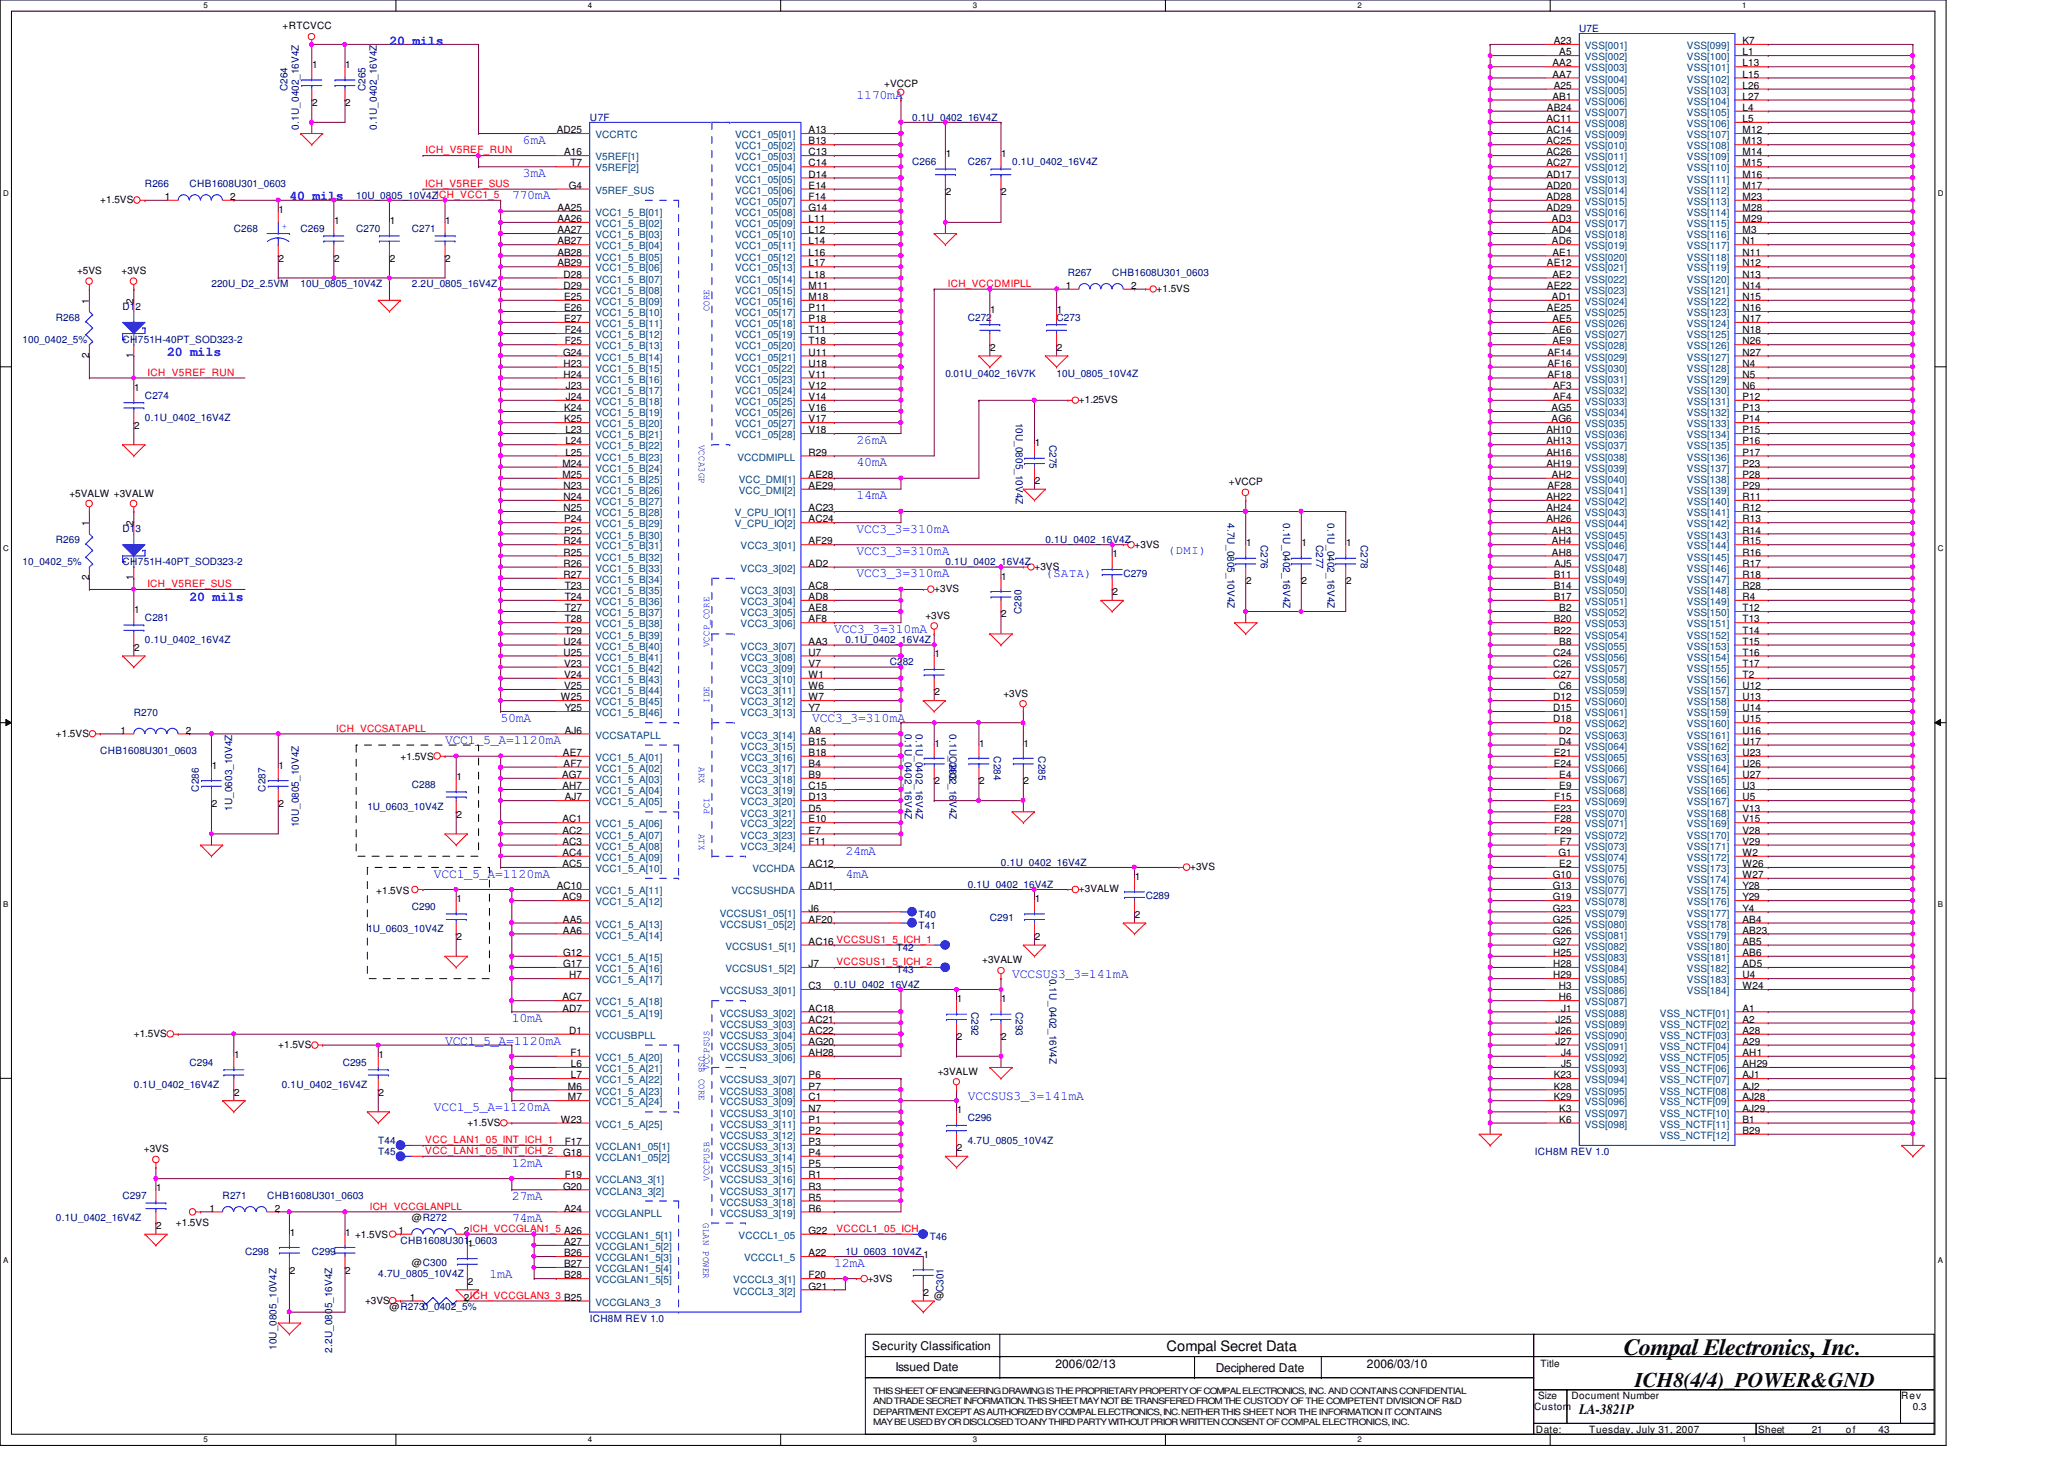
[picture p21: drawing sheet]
<svg xmlns="http://www.w3.org/2000/svg" width="297mm" height="210mm" viewBox="0 0 297 210" stroke-linecap="round" stroke-linejoin="round" font-family="sans-serif">
<defs><g id="words">
<text font-size="3.3" x="233.7" y="195.1">Compal Electronics, Inc.</text>
<text font-size="3" x="235.3" y="199.6">ICH8(4/4)_POWER&amp;GND</text>
<g font-size="2.1">
<text x="167.9" y="194.4">Compal Secret Data</text>
<text x="227.3" y="203.5">LA-3821P</text>
</g>
<g font-size="1.9" fill="#00f">
<text x="56" y="6.4">20 mils</text>
<text x="123.3" y="14.3">1170mA</text>
<text x="75.3" y="20.7">6mA</text>
<text x="41.7" y="28.8">40 mils</text>
<text x="73.7" y="28.7">770mA</text>
<text x="75.3" y="25.5">3mA</text>
<text x="24" y="51.2">20 mils</text>
<text x="123.3" y="63.9">26mA</text>
<text x="123.3" y="67.1">40mA</text>
<text x="123.3" y="71.9">14mA</text>
<text x="123.3" y="76.7">VCC3_3=310mA</text>
<text x="123.3" y="79.9">VCC3_3=310mA</text>
<text x="123.3" y="83.1">VCC3_3=310mA</text>
<text x="27.3" y="86.4">20 mils</text>
<text x="120.1" y="91.1">VCC3_3=310mA</text>
<text x="64" y="107.1">VCC1_5_A=1120mA</text>
<text x="72" y="103.9">50mA</text>
<text x="116.9" y="103.9">VCC3_3=310mA</text>
<text x="121.7" y="123.1">24mA</text>
<text x="62.4" y="126.3">VCC1_5_A=1120mA</text>
<text x="121.7" y="126.3">4mA</text>
<text x="145.7" y="140.7">VCCSUS3_3=141mA</text>
<text x="73.7" y="147.1">10mA</text>
<text x="64" y="150.3">VCC1_5_A=1120mA</text>
<text x="62.4" y="159.9">VCC1_5_A=1120mA</text>
<text x="139.3" y="158.3">VCCSUS3_3=141mA</text>
<text x="73.7" y="167.9">12mA</text>
<text x="73.7" y="172.7">27mA</text>
<text x="73.7" y="175.9">74mA</text>
<text x="70.4" y="183.9">1mA</text>
<text x="120.1" y="182.3">12mA</text>
</g>
<g font-size="1.7" fill="#00f">
<text x="150.4" y="83">(SATA)</text>
<text x="168.1" y="79.8">(DMI)</text>
</g>
<g font-size="1.7">
<text x="125.5" y="194.3">Security Classification</text>
<text x="128.9" y="197.3">Issued Date</text>
<text x="151.9" y="196.8">2006/02/13</text>
<text x="175" y="197.5">Deciphered Date</text>
<text x="196.7" y="196.8">2006/03/10</text>
</g>
<g font-size="1.4">
<text x="40.7" y="4.2">+RTCVCC</text>
<text x="44.9" y="9.8">1</text>
<text x="49.7" y="9.8">1</text>
<text x="223.4" y="9.6">AA2</text>
<text x="223.4" y="11.2">AA7</text>
<text x="223.6" y="6.3">A23</text>
<text x="224.4" y="8">A5</text>
<text x="250.8" y="6.3">K7</text>
<text x="250.8" y="8">L1</text>
<text x="250.8" y="9.6">L13</text>
<text x="250.8" y="11.2">L15</text>
<text x="44.9" y="15.3">2</text>
<text x="49.7" y="15.3">2</text>
<text x="127.3" y="12.6">+VCCP</text>
<text x="222.5" y="17.6">AC11</text>
<text x="222.6" y="16">AB24</text>
<text x="223.4" y="14.4">AB1</text>
<text x="223.6" y="12.8">A25</text>
<text x="250.8" y="12.8">L26</text>
<text x="250.8" y="14.4">L27</text>
<text x="250.8" y="16">L4</text>
<text x="250.8" y="17.6">L5</text>
<text x="80.1" y="19.2">AD25</text>
<text x="81.2" y="22.4">A16</text>
<text x="82.1" y="24">T7</text>
<text x="116.4" y="19.2">A13</text>
<text x="116.4" y="20.8">B13</text>
<text x="116.4" y="22.4">C13</text>
<text x="116.4" y="24">C14</text>
<text x="136.1" y="22.6">1</text>
<text x="144.1" y="22.6">1</text>
<text x="222.5" y="19.2">AC14</text>
<text x="222.5" y="20.8">AC25</text>
<text x="222.5" y="22.4">AC26</text>
<text x="222.5" y="24">AC27</text>
<text x="250.8" y="19.2">M12</text>
<text x="250.8" y="20.8">M13</text>
<text x="250.8" y="22.4">M14</text>
<text x="250.8" y="24">M15</text>
<text x="14.4" y="29.2">+1.5VS</text>
<text x="23.7" y="28.8">1</text>
<text x="33.1" y="28.8">2</text>
<text x="81.9" y="27.2">G4</text>
<text x="116.4" y="25.6">D14</text>
<text x="116.4" y="27.2">E14</text>
<text x="116.4" y="28.8">F14</text>
<text x="136.1" y="28.1">2</text>
<text x="144.1" y="28.1">2</text>
<text x="222.5" y="25.6">AD17</text>
<text x="222.5" y="27.2">AD20</text>
<text x="222.5" y="28.8">AD28</text>
<text x="250.8" y="25.6">M16</text>
<text x="250.8" y="27.2">M17</text>
<text x="250.8" y="28.8">M23</text>
<text x="40.1" y="30.6">1</text>
<text x="48.1" y="32.2">1</text>
<text x="56.1" y="32.2">1</text>
<text x="64.1" y="32.2">1</text>
<text x="80.2" y="30.4">AA25</text>
<text x="80.2" y="32">AA26</text>
<text x="80.2" y="33.6">AA27</text>
<text x="80.2" y="35.2">AB27</text>
<text x="116.4" y="30.4">G14</text>
<text x="116.4" y="32">L11</text>
<text x="116.4" y="33.6">L12</text>
<text x="116.4" y="35.2">L14</text>
<text x="222.5" y="30.4">AD29</text>
<text x="223.3" y="32">AD3</text>
<text x="223.3" y="33.6">AD4</text>
<text x="223.3" y="35.2">AD6</text>
<text x="250.8" y="30.4">M28</text>
<text x="250.8" y="32">M29</text>
<text x="250.8" y="33.6">M3</text>
<text x="250.8" y="35.2">N1</text>
<text x="11.1" y="39.5">+5VS</text>
<text x="17.5" y="39.5">+3VS</text>
<text x="40.1" y="37.7">2</text>
<text x="48.1" y="37.7">2</text>
<text x="56.1" y="37.7">2</text>
<text x="64.1" y="37.7">2</text>
<text x="80.2" y="36.8">AB28</text>
<text x="80.2" y="38.4">AB29</text>
<text x="81.1" y="40">D28</text>
<text x="81.1" y="41.6">D29</text>
<text x="116.4" y="36.8">L16</text>
<text x="116.4" y="38.4">L17</text>
<text x="116.4" y="40">L18</text>
<text x="116.4" y="41.6">M11</text>
<text x="153.4" y="41.6">1</text>
<text x="162.8" y="41.6">2</text>
<text x="166.5" y="42">+1.5VS</text>
<text x="222.6" y="38.4">AE12</text>
<text x="222.6" y="41.6">AE22</text>
<text x="223.4" y="36.8">AE1</text>
<text x="223.4" y="40">AE2</text>
<text x="250.8" y="36.8">N11</text>
<text x="250.8" y="38.4">N12</text>
<text x="250.8" y="40">N13</text>
<text x="250.8" y="41.6">N14</text>
<text x="12.8" y="43.7" transform="rotate(-90 12.8 43.7)">1</text>
<text x="19.2" y="43.7" transform="rotate(-90 19.2 43.7)">2</text>
<text x="81.2" y="43.2">E25</text>
<text x="81.2" y="44.8">E26</text>
<text x="81.2" y="46.4">E27</text>
<text x="81.3" y="48">F24</text>
<text x="116.4" y="43.2">M18</text>
<text x="116.4" y="44.8">P11</text>
<text x="116.4" y="46.4">P18</text>
<text x="116.4" y="48">T11</text>
<text x="142.5" y="45">1</text>
<text x="152.1" y="45">1</text>
<text x="222.6" y="44.8">AE25</text>
<text x="223.3" y="43.2">AD1</text>
<text x="223.4" y="46.4">AE5</text>
<text x="223.4" y="48">AE6</text>
<text x="250.8" y="43.2">N15</text>
<text x="250.8" y="44.8">N16</text>
<text x="250.8" y="46.4">N17</text>
<text x="250.8" y="48">N18</text>
<text x="12.8" y="51.5" transform="rotate(-90 12.8 51.5)">2</text>
<text x="19.2" y="51.5" transform="rotate(-90 19.2 51.5)">1</text>
<text x="81.1" y="51.2">G24</text>
<text x="81.1" y="52.8">H23</text>
<text x="81.3" y="49.6">F25</text>
<text x="116.4" y="49.6">T18</text>
<text x="116.4" y="52.8">U18</text>
<text x="116.4" y="51.2">U11</text>
<text x="142.5" y="50.5">2</text>
<text x="152.1" y="50.5">2</text>
<text x="222.7" y="51.2">AF14</text>
<text x="222.7" y="52.8">AF16</text>
<text x="223.4" y="49.6">AE9</text>
<text x="250.8" y="49.6">N26</text>
<text x="250.8" y="51.2">N27</text>
<text x="250.8" y="52.8">N4</text>
<text x="19.3" y="56.2">1</text>
<text x="81.1" y="54.4">H24</text>
<text x="81.2" y="59.2">K24</text>
<text x="81.4" y="56">J23</text>
<text x="81.4" y="57.6">J24</text>
<text x="116.4" y="57.6">V14</text>
<text x="116.4" y="54.4">V11</text>
<text x="116.4" y="59.2">V16</text>
<text x="116.4" y="56">V12</text>
<text x="155.3" y="58">+1.25VS</text>
<text x="222.7" y="54.4">AF18</text>
<text x="223.3" y="59.2">AG5</text>
<text x="223.5" y="56">AF3</text>
<text x="223.5" y="57.6">AF4</text>
<text x="250.8" y="54.4">N5</text>
<text x="250.8" y="56">N6</text>
<text x="250.8" y="57.6">P12</text>
<text x="250.8" y="59.2">P13</text>
<text x="19.3" y="61.7">2</text>
<text x="81.2" y="60.8">K25</text>
<text x="81.4" y="62.4">L23</text>
<text x="81.4" y="64">L24</text>
<text x="81.4" y="65.6">L25</text>
<text x="116.4" y="65.6">R29</text>
<text x="116.4" y="60.8">V17</text>
<text x="116.4" y="62.4">V18</text>
<text x="148.9" y="64.2">1</text>
<text x="222.5" y="62.4">AH10</text>
<text x="222.5" y="64">AH13</text>
<text x="222.5" y="65.6">AH16</text>
<text x="223.3" y="60.8">AG6</text>
<text x="250.8" y="60.8">P14</text>
<text x="250.8" y="62.4">P15</text>
<text x="250.8" y="64">P16</text>
<text x="250.8" y="65.6">P17</text>
<text x="10" y="71.5">+5VALW +3VALW</text>
<text x="80.9" y="67.2">M24</text>
<text x="80.9" y="68.8">M25</text>
<text x="81.1" y="70.4">N23</text>
<text x="81.1" y="72">N24</text>
<text x="116.4" y="70.4">AE29</text>
<text x="116.4" y="68.8">AE28</text>
<text x="148.9" y="69.7">2</text>
<text x="176.9" y="69.8">+VCCP</text>
<text x="222.5" y="67.2">AH19</text>
<text x="222.5" y="72">AH22</text>
<text x="222.7" y="70.4">AF28</text>
<text x="223.3" y="68.8">AH2</text>
<text x="250.8" y="67.2">P23</text>
<text x="250.8" y="68.8">P28</text>
<text x="250.8" y="70.4">P29</text>
<text x="250.8" y="72">R11</text>
<text x="12.8" y="75.7" transform="rotate(-90 12.8 75.7)">1</text>
<text x="19.2" y="75.7" transform="rotate(-90 19.2 75.7)">2</text>
<text x="81.1" y="73.6">N25</text>
<text x="81.2" y="75.2">P24</text>
<text x="81.2" y="76.8">P25</text>
<text x="116.4" y="73.6">AC23</text>
<text x="116.4" y="75.2">AC24</text>
<text x="222.5" y="73.6">AH24</text>
<text x="222.5" y="75.2">AH26</text>
<text x="223.3" y="76.8">AH3</text>
<text x="250.8" y="73.6">R12</text>
<text x="250.8" y="75.2">R13</text>
<text x="250.8" y="76.8">R14</text>
<text x="12.8" y="83.5" transform="rotate(-90 12.8 83.5)">2</text>
<text x="19.2" y="83.5" transform="rotate(-90 19.2 83.5)">1</text>
<text x="81.1" y="78.4">R24</text>
<text x="81.1" y="80">R25</text>
<text x="81.1" y="81.6">R26</text>
<text x="81.1" y="83.2">R27</text>
<text x="116.4" y="78.4">AF29</text>
<text x="116.4" y="81.6">AD2</text>
<text x="144.1" y="83.4">1</text>
<text x="148.9" y="82">+3VS</text>
<text x="160.1" y="80.2">1</text>
<text x="163.3" y="78.8">+3VS</text>
<text x="179.3" y="78.6">1</text>
<text x="187.3" y="78.6">1</text>
<text x="193.7" y="78.6">1</text>
<text x="223.3" y="78.4">AH4</text>
<text x="223.3" y="80">AH8</text>
<text x="223.6" y="83.2">B11</text>
<text x="223.7" y="81.6">AJ5</text>
<text x="250.8" y="78.4">R15</text>
<text x="250.8" y="80">R16</text>
<text x="250.8" y="81.6">R17</text>
<text x="250.8" y="83.2">R18</text>
<text x="19.3" y="88.2">1</text>
<text x="81.3" y="84.8">T23</text>
<text x="81.3" y="86.4">T24</text>
<text x="81.3" y="88">T27</text>
<text x="81.3" y="89.6">T28</text>
<text x="116.4" y="89.6">AF8</text>
<text x="116.4" y="84.8">AC8</text>
<text x="116.4" y="88">AE8</text>
<text x="116.4" y="86.4">AD8</text>
<text x="133.2" y="89.1">+3VS</text>
<text x="134.4" y="85.2">+3VS</text>
<text x="144.1" y="88.9">2</text>
<text x="160.1" y="85.7">2</text>
<text x="179.3" y="84.1">2</text>
<text x="187.3" y="84.1">2</text>
<text x="193.7" y="84.1">2</text>
<text x="223.6" y="84.8">B14</text>
<text x="223.6" y="86.4">B17</text>
<text x="223.6" y="89.6">B20</text>
<text x="224.4" y="88">B2</text>
<text x="250.8" y="84.8">R28</text>
<text x="250.8" y="86.4">R4</text>
<text x="250.8" y="88">T12</text>
<text x="250.8" y="89.6">T13</text>
<text x="19.3" y="93.7">2</text>
<text x="81.1" y="92.8">U24</text>
<text x="81.1" y="94.4">U25</text>
<text x="81.2" y="96">V23</text>
<text x="81.3" y="91.2">T29</text>
<text x="116.4" y="92.8">AA3</text>
<text x="116.4" y="94.4">U7</text>
<text x="116.4" y="96">V7</text>
<text x="134.5" y="94.6">1</text>
<text x="223.5" y="94.4">C24</text>
<text x="223.5" y="96">C26</text>
<text x="223.6" y="91.2">B22</text>
<text x="224.4" y="92.8">B8</text>
<text x="250.8" y="91.2">T14</text>
<text x="250.8" y="92.8">T15</text>
<text x="250.8" y="94.4">T16</text>
<text x="250.8" y="96">T17</text>
<text x="80.7" y="100.8">W25</text>
<text x="81.2" y="97.6">V24</text>
<text x="81.2" y="99.2">V25</text>
<text x="116.4" y="97.6">W1</text>
<text x="116.4" y="99.2">W6</text>
<text x="116.4" y="100.8">W7</text>
<text x="134.5" y="100.1">2</text>
<text x="144.4" y="100.2">+3VS</text>
<text x="223.5" y="97.6">C27</text>
<text x="223.5" y="100.8">D12</text>
<text x="224.3" y="99.2">C6</text>
<text x="250.8" y="97.6">T2</text>
<text x="250.8" y="99.2">U12</text>
<text x="250.8" y="100.8">U13</text>
<text x="8" y="106">+1.5VS</text>
<text x="17.4" y="105.6">1</text>
<text x="26.8" y="105.6">2</text>
<text x="81.3" y="105.6">AJ6</text>
<text x="81.3" y="102.4">Y25</text>
<text x="116.4" y="102.4">Y7</text>
<text x="116.4" y="107.2">B15</text>
<text x="116.4" y="105.6">A8</text>
<text x="134.5" y="107.4">1</text>
<text x="140.9" y="107.4">1</text>
<text x="147.3" y="107.4">1</text>
<text x="223.5" y="102.4">D15</text>
<text x="223.5" y="104">D18</text>
<text x="224.3" y="105.6">D2</text>
<text x="224.3" y="107.2">D4</text>
<text x="250.8" y="102.4">U14</text>
<text x="250.8" y="104">U15</text>
<text x="250.8" y="105.6">U16</text>
<text x="250.8" y="107.2">U17</text>
<text x="30.5" y="110.6">1</text>
<text x="40.1" y="110.6">1</text>
<text x="57.7" y="109.4">+1.5VS</text>
<text x="65.7" y="112.2">1</text>
<text x="80.9" y="112">AG7</text>
<text x="80.9" y="113.6">AH7</text>
<text x="81" y="108.8">AE7</text>
<text x="81.1" y="110.4">AF7</text>
<text x="116.4" y="108.8">B18</text>
<text x="116.4" y="110.4">B4</text>
<text x="116.4" y="112">B9</text>
<text x="116.4" y="113.6">C15</text>
<text x="134.5" y="112.9">2</text>
<text x="140.9" y="112.9">2</text>
<text x="147.3" y="112.9">2</text>
<text x="223.6" y="108.8">E21</text>
<text x="223.6" y="110.4">E24</text>
<text x="224.4" y="112">E4</text>
<text x="224.4" y="113.6">E9</text>
<text x="250.8" y="108.8">U23</text>
<text x="250.8" y="110.4">U26</text>
<text x="250.8" y="112">U27</text>
<text x="250.8" y="113.6">U3</text>
<text x="30.5" y="116.1">2</text>
<text x="40.1" y="116.1">2</text>
<text x="65.7" y="117.7">2</text>
<text x="80.9" y="118.4">AC1</text>
<text x="80.9" y="120">AC2</text>
<text x="81.3" y="115.2">AJ7</text>
<text x="116.4" y="115.2">D13</text>
<text x="116.4" y="116.8">D5</text>
<text x="116.4" y="118.4">E10</text>
<text x="116.4" y="120">E7</text>
<text x="223.6" y="116.8">E23</text>
<text x="223.7" y="115.2">F15</text>
<text x="223.7" y="118.4">F28</text>
<text x="223.7" y="120">F29</text>
<text x="250.8" y="115.2">U5</text>
<text x="250.8" y="116.8">V13</text>
<text x="250.8" y="118.4">V15</text>
<text x="250.8" y="120">V28</text>
<text x="80.9" y="121.6">AC3</text>
<text x="80.9" y="123.2">AC4</text>
<text x="80.9" y="124.8">AC5</text>
<text x="116.4" y="124.8">AC12</text>
<text x="116.4" y="121.6">F11</text>
<text x="171.3" y="125.2">+3VS</text>
<text x="224.3" y="123.2">G1</text>
<text x="224.4" y="124.8">E2</text>
<text x="224.5" y="121.6">F7</text>
<text x="250.8" y="121.6">V29</text>
<text x="250.8" y="123.2">W2</text>
<text x="250.8" y="124.8">W26</text>
<text x="54.1" y="128.7">+1.5VS</text>
<text x="65.7" y="129.8">1</text>
<text x="80.1" y="128">AC10</text>
<text x="80.9" y="129.6">AC9</text>
<text x="116.4" y="128">AD11</text>
<text x="116.4" y="131.2">J6</text>
<text x="148.9" y="129.8">1</text>
<text x="155.3" y="128.4">+3VALW</text>
<text x="163.3" y="126.6">1</text>
<text x="223.5" y="126.4">G10</text>
<text x="223.5" y="128">G13</text>
<text x="223.5" y="129.6">G19</text>
<text x="223.5" y="131.2">G23</text>
<text x="250.8" y="126.4">W27</text>
<text x="250.8" y="128">Y28</text>
<text x="250.8" y="129.6">Y29</text>
<text x="250.8" y="131.2">Y4</text>
<text x="65.7" y="135.3">2</text>
<text x="81" y="132.8">AA5</text>
<text x="81" y="134.4">AA6</text>
<text x="81.1" y="137.6">G12</text>
<text x="116.4" y="132.8">AF20</text>
<text x="116.4" y="136">AC16 VCCSUS1_5_ICH_1</text>
<text x="148.9" y="135.3">2</text>
<text x="163.3" y="132.1">2</text>
<text x="223.5" y="132.8">G25</text>
<text x="223.5" y="134.4">G26</text>
<text x="223.5" y="136">G27</text>
<text x="223.5" y="137.6">H25</text>
<text x="250.8" y="132.8">AB4</text>
<text x="250.8" y="134.4">AB23</text>
<text x="250.8" y="136">AB5</text>
<text x="250.8" y="137.6">AB6</text>
<text x="80.9" y="144">AC7</text>
<text x="81.1" y="139.2">G17</text>
<text x="81.9" y="140.8">H7</text>
<text x="116.4" y="142.4">C3</text>
<text x="116.4" y="139.2">J7</text>
<text x="141.3" y="138.6">+3VALW</text>
<text x="223.5" y="139.2">H28</text>
<text x="223.5" y="140.8">H29</text>
<text x="224.3" y="142.4">H3</text>
<text x="224.3" y="144">H6</text>
<text x="250.8" y="139.2">AD5</text>
<text x="250.8" y="140.8">U4</text>
<text x="250.8" y="142.4">W24</text>
<text x="19.3" y="149.2">+1.5VS</text>
<text x="80.9" y="145.6">AD7</text>
<text x="81.9" y="148.8">D1</text>
<text x="116.4" y="145.6">AC18</text>
<text x="116.4" y="147.2">AC21</text>
<text x="116.4" y="148.8">AC22</text>
<text x="137.7" y="144.2">1</text>
<text x="137.7" y="149.7">2</text>
<text x="144.1" y="144.2">1</text>
<text x="144.1" y="149.7">2</text>
<text x="223.9" y="147.2">J25</text>
<text x="223.9" y="148.8">J26</text>
<text x="224.7" y="145.6">J1</text>
<text x="250.8" y="145.6">A1</text>
<text x="250.8" y="147.2">A2</text>
<text x="250.8" y="148.8">A28</text>
<text x="33.7" y="152.2">1</text>
<text x="40" y="150.8">+1.5VS</text>
<text x="54.5" y="152.2">1</text>
<text x="82.1" y="152">F1</text>
<text x="82.2" y="153.6">L6</text>
<text x="82.2" y="155.2">L7</text>
<text x="116.4" y="150.4">AG20</text>
<text x="116.4" y="152">AH28</text>
<text x="116.4" y="155.2">P6</text>
<text x="135" y="154.6">+3VALW</text>
<text x="223.6" y="155.2">K23</text>
<text x="223.9" y="150.4">J27</text>
<text x="224.7" y="152">J4</text>
<text x="224.7" y="153.6">J5</text>
<text x="250.8" y="150.4">A29</text>
<text x="250.8" y="152">AH1</text>
<text x="250.8" y="153.6">AH29</text>
<text x="250.8" y="155.2">AJ1</text>
<text x="33.7" y="157.7">2</text>
<text x="54.5" y="157.7">2</text>
<text x="80.7" y="161.6">W23</text>
<text x="81.7" y="156.8">M6</text>
<text x="81.7" y="158.4">M7</text>
<text x="116.4" y="156.8">P7</text>
<text x="116.4" y="158.4">C1</text>
<text x="116.4" y="160">N7</text>
<text x="116.4" y="161.6">P1</text>
<text x="137.7" y="160.2">1</text>
<text x="223.6" y="156.8">K28</text>
<text x="223.6" y="158.4">K29</text>
<text x="224.4" y="160">K3</text>
<text x="224.4" y="161.6">K6</text>
<text x="250.8" y="156.8">AJ2</text>
<text x="250.8" y="158.4">AJ28</text>
<text x="250.8" y="160">AJ29</text>
<text x="250.8" y="161.6">B1</text>
<text x="20.7" y="165.9">+3VS</text>
<text x="67.3" y="162">+1.5VS</text>
<text x="81.1" y="166.4">G18</text>
<text x="81.3" y="164.8">F17</text>
<text x="116.4" y="163.2">P2</text>
<text x="116.4" y="164.8">P3</text>
<text x="116.4" y="166.4">P4</text>
<text x="116.4" y="168">P5</text>
<text x="137.7" y="165.7">2</text>
<text x="250.8" y="163.2">B29</text>
<text x="22.5" y="171.4">1</text>
<text x="81.1" y="171.2">G20</text>
<text x="81.3" y="169.6">F19</text>
<text x="116.4" y="169.6">R1</text>
<text x="116.4" y="171.2">R3</text>
<text x="116.4" y="172.8">R5</text>
<text x="22.5" y="176.9">2</text>
<text x="25.3" y="176.4">+1.5VS</text>
<text x="30.1" y="174.4">1</text>
<text x="39.5" y="174.4">2</text>
<text x="41.7" y="177.8">1</text>
<text x="49.7" y="177.8">1 +1.5VS</text>
<text x="57.4" y="177.6">1</text>
<text x="59.3" y="175.8">@R272</text>
<text x="66.8" y="177.6">2ICH_VCCGLAN1_5 A26</text>
<text x="67.3" y="179.5">1</text>
<text x="81.2" y="179.2">A27</text>
<text x="81.2" y="174.4">A24</text>
<text x="116.4" y="174.4">R6</text>
<text x="116.4" y="177.6">G22</text>
<text x="41.7" y="183.3">2</text>
<text x="49.7" y="183.3">2</text>
<text x="59.3" y="182.2">@C300</text>
<text x="67.3" y="184.9">2</text>
<text x="81.2" y="182.4">B27</text>
<text x="81.2" y="184">B28</text>
<text x="81.2" y="180.8">B26</text>
<text x="116.4" y="185.6">G21</text>
<text x="116.4" y="184">F20</text>
<text x="116.4" y="180.8">A22</text>
<text x="124.9" y="184.4">+3VS</text>
<text x="132.9" y="181">1</text>
<text x="52.5" y="187.6">+3VS</text>
<text x="56" y="188.6">@R2730_0402_5%</text>
<text x="59" y="187.2">1</text>
<text x="66.8" y="187.2">2ICH_VCCGLAN3_3 B25</text>
<text x="132.9" y="186.5">2</text>
<text x="134.4" y="187">@</text>
<text x="221.7" y="196.8">Title</text>
<text x="220.8" y="203">Custom</text>
<text x="221.4" y="201.4">Size</text>
<text x="226.1" y="201.4">Document Number</text>
<text x="273.6" y="201.4">Rev</text>
<text x="275.3" y="203">0.3</text>
<text x="221" y="206.2">Date:</text>
<text x="228.7" y="206.2">Tuesday, July 31, 2007</text>
<text x="253" y="206.2">Sheet</text>
<text x="260.7" y="206.2">21</text>
<text x="265.6" y="206.2">of</text>
<text x="270.3" y="206.2">43</text>
</g>
<g font-size="1.4" fill="#000080">
<text x="227.3" y="4.6">U7E</text>
<text x="41.4" y="13.1" transform="rotate(-90 41.4 13.1)">C264</text>
<text x="52.6" y="13.1" transform="rotate(-90 52.6 13.1)">C265</text>
<text x="84.9" y="17.4">U7F</text>
<text x="131.3" y="17.4">0.1U_0402_16V4Z</text>
<text x="43" y="18.7" transform="rotate(-90 43 18.7)">0.1U_0402_16V4Z</text>
<text x="54.2" y="18.7" transform="rotate(-90 54.2 18.7)">0.1U_0402_16V4Z</text>
<text x="131.3" y="23.7">C266</text>
<text x="139.3" y="23.7">C267</text>
<text x="145.7" y="23.7">0.1U_0402_16V4Z</text>
<text x="20.9" y="27">R266</text>
<text x="27.3" y="27">CHB1608U301_0603</text>
<text x="51.3" y="28.6">10U_0805_10V4ZICH_VCC1_5</text>
<text x="33.7" y="33.4">C268</text>
<text x="43.3" y="33.4">C269</text>
<text x="51.3" y="33.4">C270</text>
<text x="59.3" y="33.4">C271</text>
<text x="30.4" y="41.4">220U_D2_2.5VM</text>
<text x="43.3" y="41.4">10U_0805_10V4Z</text>
<text x="59.3" y="41.4">2.2U_0805_16V4Z</text>
<text x="153.7" y="39.8">R267</text>
<text x="160.1" y="39.8">CHB1608U301_0603</text>
<text x="8" y="46.2">R268</text>
<text x="17.6" y="44.6">D12</text>
<text x="139.3" y="46.2">C272</text>
<text x="152.1" y="46.2">C273</text>
<text x="3.3" y="49.4">100_0402_5%</text>
<text x="17.6" y="49.4">CH751H-40PT_SOD323-2</text>
<text x="20.9" y="57.4">C274</text>
<text x="136.1" y="54.2">0.01U_0402_16V7K</text>
<text x="152.1" y="54.2">10U_0805_10V4Z</text>
<text x="20.9" y="60.6">0.1U_0402_16V4Z</text>
<text x="146.2" y="60.8" transform="rotate(90 146.2 60.8)">10U_0805_10V4Z</text>
<text x="151" y="64" transform="rotate(90 151 64)">C275</text>
<text x="17.6" y="76.6">D13</text>
<text x="176.7" y="75.2" transform="rotate(90 176.7 75.2)">4.7U_0805_10V4Z</text>
<text x="184.7" y="75.2" transform="rotate(90 184.7 75.2)">0.1U_0402_16V4Z</text>
<text x="191" y="75.2" transform="rotate(90 191 75.2)">0.1U_0402_16V4Z</text>
<text x="3.3" y="81.4">10_0402_5%</text>
<text x="8" y="78.2">R269</text>
<text x="17.6" y="81.4">CH751H-40PT_SOD323-2</text>
<text x="136.1" y="81.4">0.1U_0402_16V4Z</text>
<text x="150.4" y="78.2">0.1U_0402_16V4Z</text>
<text x="161.7" y="83">C279</text>
<text x="181.4" y="78.4" transform="rotate(90 181.4 78.4)">C276</text>
<text x="189.4" y="78.4" transform="rotate(90 189.4 78.4)">C277</text>
<text x="195.8" y="78.4" transform="rotate(90 195.8 78.4)">C278</text>
<text x="20.9" y="89.4">C281</text>
<text x="147" y="88.3" transform="rotate(-90 147 88.3)">C280</text>
<text x="20.9" y="92.6">0.1U_0402_16V4Z</text>
<text x="121.7" y="92.6">0.1U_0402_16V4Z</text>
<text x="128.1" y="95.8">C282</text>
<text x="19.3" y="103">R270</text>
<text x="130.2" y="105.6" transform="rotate(90 130.2 105.6)">0.1U_0402_16V4Z</text>
<text x="131.8" y="105.6" transform="rotate(90 131.8 105.6)">0.1U_0402_16V4Z</text>
<text x="136.6" y="105.6" transform="rotate(90 136.6 105.6)">0.1U_0402_16V4Z</text>
<text x="14.4" y="108.6">CHB1608U301_0603</text>
<text x="28.6" y="114" transform="rotate(-90 28.6 114)">C286</text>
<text x="38.2" y="114" transform="rotate(-90 38.2 114)">C287</text>
<text x="59.3" y="113.4">C288</text>
<text x="136.6" y="108.8" transform="rotate(90 136.6 108.8)">C283</text>
<text x="143" y="108.8" transform="rotate(90 143 108.8)">C284</text>
<text x="149.4" y="108.8" transform="rotate(90 149.4 108.8)">C285</text>
<text x="33.4" y="116.7" transform="rotate(-90 33.4 116.7)">1U_0603_10V4Z</text>
<text x="43" y="119.1" transform="rotate(-90 43 119.1)">10U_0805_10V4Z</text>
<text x="52.9" y="116.6">1U_0603_10V4Z</text>
<text x="144.1" y="124.6">0.1U_0402_16V4Z</text>
<text x="59.3" y="131">C290</text>
<text x="139.3" y="127.8">0.1U_0402_16V4Z</text>
<text x="164.9" y="129.4">C289</text>
<text x="52.9" y="134.2">1U_0603_10V4Z</text>
<text x="129" y="136.9">T42</text>
<text x="132.2" y="132.1">T40</text>
<text x="132.2" y="133.7">T41</text>
<text x="142.4" y="132.6">C291</text>
<text x="120.1" y="142.2">0.1U_0402_16V4Z</text>
<text x="129" y="140.1">T43</text>
<text x="151" y="140.8" transform="rotate(90 151 140.8)">0.1U_0402_16V4Z</text>
<text x="139.8" y="145.6" transform="rotate(90 139.8 145.6)">C292</text>
<text x="146.2" y="145.6" transform="rotate(90 146.2 145.6)">C293</text>
<text x="27.3" y="153.4">C294</text>
<text x="49.3" y="153.4">C295</text>
<text x="19.3" y="156.6">0.1U_0402_16V4Z</text>
<text x="40.6" y="156.6">0.1U_0402_16V4Z</text>
<text x="139.3" y="161.4">C296</text>
<text x="54.4" y="164.6">T44</text>
<text x="54.4" y="166.2">T45</text>
<text x="139.3" y="164.6">4.7U_0805_10V4Z</text>
<text x="220.9" y="166.2">ICH8M REV 1.0</text>
<text x="17.6" y="172.6">C297</text>
<text x="32" y="172.6">R271</text>
<text x="38.4" y="172.6">CHB1608U301_0603</text>
<text x="8" y="175.8">0.1U_0402_16V4Z</text>
<text x="57.7" y="179">CHB1608U301_0603</text>
<text x="133.8" y="178.5">T46</text>
<text x="35.3" y="180.6">C298</text>
<text x="44.9" y="180.6">C299</text>
<text x="54.4" y="183.8">4.7U_0805_10V4Z</text>
<text x="121.7" y="180.6">1U_0603_10V4Z</text>
<text x="135.8" y="186" transform="rotate(-90 135.8 186)">C301</text>
<text x="84.9" y="190.2">ICH8M REV 1.0</text>
<text x="39.8" y="194.3" transform="rotate(-90 39.8 194.3)">10U_0805_10V4Z</text>
<text x="47.8" y="194.7" transform="rotate(-90 47.8 194.7)">2.2U_0805_16V4Z</text>
</g>
<g font-size="1.4" fill="#004080">
<text x="228.1" y="7.1">VSS[001]</text>
<text x="228.1" y="8.7">VSS[002]</text>
<text x="228.1" y="10.3">VSS[003]</text>
<text x="228.1" y="11.9">VSS[004]</text>
<text x="242.8" y="7.1">VSS[099]</text>
<text x="242.8" y="8.7">VSS[100]</text>
<text x="242.8" y="10.3">VSS[101]</text>
<text x="242.8" y="11.9">VSS[102]</text>
<text x="228.1" y="13.5">VSS[005]</text>
<text x="228.1" y="15.1">VSS[006]</text>
<text x="228.1" y="16.7">VSS[007]</text>
<text x="242.8" y="13.5">VSS[103]</text>
<text x="242.8" y="15.1">VSS[104]</text>
<text x="242.8" y="16.7">VSS[105]</text>
<text x="85.7" y="23.1">V5REF[1]</text>
<text x="85.7" y="19.9">VCCRTC</text>
<text x="105.8" y="19.9">VCC1_05[01]</text>
<text x="105.8" y="21.5">VCC1_05[02]</text>
<text x="105.8" y="23.1">VCC1_05[03]</text>
<text x="228.1" y="18.3">VSS[008]</text>
<text x="228.1" y="19.9">VSS[009]</text>
<text x="228.1" y="21.5">VSS[010]</text>
<text x="228.1" y="23.1">VSS[011]</text>
<text x="242.8" y="18.3">VSS[106]</text>
<text x="242.8" y="19.9">VSS[107]</text>
<text x="242.8" y="21.5">VSS[108]</text>
<text x="242.8" y="23.1">VSS[109]</text>
<text x="85.7" y="24.7">V5REF[2]</text>
<text x="85.7" y="27.9">V5REF_SUS</text>
<text x="105.8" y="24.7">VCC1_05[04]</text>
<text x="105.8" y="26.3">VCC1_05[05]</text>
<text x="105.8" y="27.9">VCC1_05[06]</text>
<text x="105.8" y="29.5">VCC1_05[07]</text>
<text x="228.1" y="24.7">VSS[012]</text>
<text x="228.1" y="26.3">VSS[013]</text>
<text x="228.1" y="27.9">VSS[014]</text>
<text x="228.1" y="29.5">VSS[015]</text>
<text x="242.8" y="24.7">VSS[110]</text>
<text x="242.8" y="26.3">VSS[111]</text>
<text x="242.8" y="27.9">VSS[112]</text>
<text x="242.8" y="29.5">VSS[113]</text>
<text x="85.7" y="31.1">VCC1_5_B[01]</text>
<text x="85.7" y="32.7">VCC1_5_B[02]</text>
<text x="85.7" y="34.3">VCC1_5_B[03]</text>
<text x="85.7" y="35.9">VCC1_5_B[04]</text>
<text x="105.8" y="31.1">VCC1_05[08]</text>
<text x="105.8" y="32.7">VCC1_05[09]</text>
<text x="105.8" y="34.3">VCC1_05[10]</text>
<text x="105.8" y="35.9">VCC1_05[11]</text>
<text x="228.1" y="31.1">VSS[016]</text>
<text x="228.1" y="32.7">VSS[017]</text>
<text x="228.1" y="34.3">VSS[018]</text>
<text x="228.1" y="35.9">VSS[019]</text>
<text x="242.8" y="31.1">VSS[114]</text>
<text x="242.8" y="32.7">VSS[115]</text>
<text x="242.8" y="34.3">VSS[116]</text>
<text x="242.8" y="35.9">VSS[117]</text>
<text x="85.7" y="37.5">VCC1_5_B[05]</text>
<text x="85.7" y="39.1">VCC1_5_B[06]</text>
<text x="85.7" y="40.7">VCC1_5_B[07]</text>
<text x="105.8" y="37.5">VCC1_05[12]</text>
<text x="105.8" y="39.1">VCC1_05[13]</text>
<text x="105.8" y="40.7">VCC1_05[14]</text>
<text x="228.1" y="37.5">VSS[020]</text>
<text x="228.1" y="39.1">VSS[021]</text>
<text x="228.1" y="40.7">VSS[022]</text>
<text x="242.8" y="37.5">VSS[118]</text>
<text x="242.8" y="39.1">VSS[119]</text>
<text x="242.8" y="40.7">VSS[120]</text>
<text x="85.7" y="42.3">VCC1_5_B[08]</text>
<text x="85.7" y="43.9">VCC1_5_B[09]</text>
<text x="85.7" y="45.5">VCC1_5_B[10]</text>
<text x="85.7" y="47.1">VCC1_5_B[11]</text>
<text x="105.8" y="42.3">VCC1_05[15]</text>
<text x="105.8" y="43.9">VCC1_05[16]</text>
<text x="105.8" y="45.5">VCC1_05[17]</text>
<text x="105.8" y="47.1">VCC1_05[18]</text>
<text x="228.1" y="42.3">VSS[023]</text>
<text x="228.1" y="43.9">VSS[024]</text>
<text x="228.1" y="45.5">VSS[025]</text>
<text x="228.1" y="47.1">VSS[026]</text>
<text x="242.8" y="42.3">VSS[121]</text>
<text x="242.8" y="43.9">VSS[122]</text>
<text x="242.8" y="45.5">VSS[123]</text>
<text x="242.8" y="47.1">VSS[124]</text>
<text x="85.7" y="48.7">VCC1_5_B[12]</text>
<text x="85.7" y="50.3">VCC1_5_B[13]</text>
<text x="85.7" y="51.9">VCC1_5_B[14]</text>
<text x="85.7" y="53.5">VCC1_5_B[15]</text>
<text x="105.8" y="48.7">VCC1_05[19]</text>
<text x="105.8" y="50.3">VCC1_05[20]</text>
<text x="105.8" y="53.5">VCC1_05[22]</text>
<text x="105.8" y="51.9">VCC1_05[21]</text>
<text x="228.1" y="48.7">VSS[027]</text>
<text x="228.1" y="50.3">VSS[028]</text>
<text x="228.1" y="51.9">VSS[029]</text>
<text x="228.1" y="53.5">VSS[030]</text>
<text x="242.8" y="48.7">VSS[125]</text>
<text x="242.8" y="50.3">VSS[126]</text>
<text x="242.8" y="51.9">VSS[127]</text>
<text x="242.8" y="53.5">VSS[128]</text>
<text x="85.7" y="55.1">VCC1_5_B[16]</text>
<text x="85.7" y="56.7">VCC1_5_B[17]</text>
<text x="85.7" y="58.3">VCC1_5_B[18]</text>
<text x="85.7" y="59.9">VCC1_5_B[19]</text>
<text x="105.8" y="58.3">VCC1_05[25]</text>
<text x="105.8" y="55.1">VCC1_05[23]</text>
<text x="105.8" y="59.9">VCC1_05[26]</text>
<text x="105.8" y="56.7">VCC1_05[24]</text>
<text x="228.1" y="55.1">VSS[031]</text>
<text x="228.1" y="56.7">VSS[032]</text>
<text x="228.1" y="58.3">VSS[033]</text>
<text x="228.1" y="59.9">VSS[034]</text>
<text x="242.8" y="55.1">VSS[129]</text>
<text x="242.8" y="56.7">VSS[130]</text>
<text x="242.8" y="58.3">VSS[131]</text>
<text x="242.8" y="59.9">VSS[132]</text>
<text x="85.7" y="61.5">VCC1_5_B[20]</text>
<text x="85.7" y="63.1">VCC1_5_B[21]</text>
<text x="85.7" y="64.7">VCC1_5_B[22]</text>
<text x="105.8" y="61.5">VCC1_05[27]</text>
<text x="105.8" y="63.1">VCC1_05[28]</text>
<text x="228.1" y="61.5">VSS[035]</text>
<text x="228.1" y="63.1">VSS[036]</text>
<text x="228.1" y="64.7">VSS[037]</text>
<text x="242.8" y="61.5">VSS[133]</text>
<text x="242.8" y="63.1">VSS[134]</text>
<text x="242.8" y="64.7">VSS[135]</text>
<text x="85.7" y="66.3">VCC1_5_B[23]</text>
<text x="85.7" y="67.9">VCC1_5_B[24]</text>
<text x="85.7" y="69.5">VCC1_5_B[25]</text>
<text x="85.7" y="71.1">VCC1_5_B[26]</text>
<text x="106.1" y="66.3">VCCDMIPLL</text>
<text x="106.3" y="71.1">VCC_DMI[2]</text>
<text x="106.3" y="69.5">VCC_DMI[1]</text>
<text x="228.1" y="66.3">VSS[038]</text>
<text x="228.1" y="67.9">VSS[039]</text>
<text x="228.1" y="69.5">VSS[040]</text>
<text x="228.1" y="71.1">VSS[041]</text>
<text x="242.8" y="66.3">VSS[136]</text>
<text x="242.8" y="67.9">VSS[137]</text>
<text x="242.8" y="69.5">VSS[138]</text>
<text x="242.8" y="71.1">VSS[139]</text>
<text x="85.7" y="72.7">VCC1_5_B[27]</text>
<text x="85.7" y="74.3">VCC1_5_B[28]</text>
<text x="85.7" y="75.9">VCC1_5_B[29]</text>
<text x="85.7" y="77.5">VCC1_5_B[30]</text>
<text x="105.7" y="74.3">V_CPU_IO[1]</text>
<text x="105.7" y="75.9">V_CPU_IO[2]</text>
<text x="228.1" y="72.7">VSS[042]</text>
<text x="228.1" y="74.3">VSS[043]</text>
<text x="228.1" y="75.9">VSS[044]</text>
<text x="228.1" y="77.5">VSS[045]</text>
<text x="242.8" y="72.7">VSS[140]</text>
<text x="242.8" y="74.3">VSS[141]</text>
<text x="242.8" y="75.9">VSS[142]</text>
<text x="242.8" y="77.5">VSS[143]</text>
<text x="85.7" y="79.1">VCC1_5_B[31]</text>
<text x="85.7" y="80.7">VCC1_5_B[32]</text>
<text x="85.7" y="82.3">VCC1_5_B[33]</text>
<text x="85.7" y="83.9">VCC1_5_B[34]</text>
<text x="106.6" y="79.1">VCC3_3[01]</text>
<text x="106.6" y="82.3">VCC3_3[02]</text>
<text x="228.1" y="79.1">VSS[046]</text>
<text x="228.1" y="80.7">VSS[047]</text>
<text x="228.1" y="82.3">VSS[048]</text>
<text x="228.1" y="83.9">VSS[049]</text>
<text x="242.8" y="79.1">VSS[144]</text>
<text x="242.8" y="80.7">VSS[145]</text>
<text x="242.8" y="82.3">VSS[146]</text>
<text x="242.8" y="83.9">VSS[147]</text>
<text x="85.7" y="85.5">VCC1_5_B[35]</text>
<text x="85.7" y="87.1">VCC1_5_B[36]</text>
<text x="85.7" y="88.7">VCC1_5_B[37]</text>
<text x="106.6" y="85.5">VCC3_3[03]</text>
<text x="106.6" y="88.7">VCC3_3[05]</text>
<text x="106.6" y="87.1">VCC3_3[04]</text>
<text x="228.1" y="85.5">VSS[050]</text>
<text x="228.1" y="87.1">VSS[051]</text>
<text x="228.1" y="88.7">VSS[052]</text>
<text x="242.8" y="85.5">VSS[148]</text>
<text x="242.8" y="87.1">VSS[149]</text>
<text x="242.8" y="88.7">VSS[150]</text>
<text x="85.7" y="90.3">VCC1_5_B[38]</text>
<text x="85.7" y="91.9">VCC1_5_B[39]</text>
<text x="85.7" y="93.5">VCC1_5_B[40]</text>
<text x="85.7" y="95.1">VCC1_5_B[41]</text>
<text x="106.6" y="93.5">VCC3_3[07]</text>
<text x="106.6" y="95.1">VCC3_3[08]</text>
<text x="106.6" y="90.3">VCC3_3[06]</text>
<text x="228.1" y="90.3">VSS[053]</text>
<text x="228.1" y="91.9">VSS[054]</text>
<text x="228.1" y="93.5">VSS[055]</text>
<text x="228.1" y="95.1">VSS[056]</text>
<text x="242.8" y="90.3">VSS[151]</text>
<text x="242.8" y="91.9">VSS[152]</text>
<text x="242.8" y="93.5">VSS[153]</text>
<text x="242.8" y="95.1">VSS[154]</text>
<text x="85.7" y="101.5">VCC1_5_B[45]</text>
<text x="85.7" y="98.3">VCC1_5_B[43]</text>
<text x="85.7" y="99.9">VCC1_5_B[44]</text>
<text x="85.7" y="96.7">VCC1_5_B[42]</text>
<text x="106.6" y="96.7">VCC3_3[09]</text>
<text x="106.6" y="98.3">VCC3_3[10]</text>
<text x="106.6" y="99.9">VCC3_3[11]</text>
<text x="106.6" y="101.5">VCC3_3[12]</text>
<text x="228.1" y="96.7">VSS[057]</text>
<text x="228.1" y="98.3">VSS[058]</text>
<text x="228.1" y="99.9">VSS[059]</text>
<text x="228.1" y="101.5">VSS[060]</text>
<text x="242.8" y="96.7">VSS[155]</text>
<text x="242.8" y="98.3">VSS[156]</text>
<text x="242.8" y="99.9">VSS[157]</text>
<text x="242.8" y="101.5">VSS[158]</text>
<text x="85.7" y="106.3">VCCSATAPLL</text>
<text x="85.7" y="103.1">VCC1_5_B[46]</text>
<text x="106.6" y="103.1">VCC3_3[13]</text>
<text x="106.6" y="107.9">VCC3_3[15]</text>
<text x="106.6" y="106.3">VCC3_3[14]</text>
<text x="228.1" y="103.1">VSS[061]</text>
<text x="228.1" y="104.7">VSS[062]</text>
<text x="228.1" y="106.3">VSS[063]</text>
<text x="228.1" y="107.9">VSS[064]</text>
<text x="242.8" y="103.1">VSS[159]</text>
<text x="242.8" y="104.7">VSS[160]</text>
<text x="242.8" y="106.3">VSS[161]</text>
<text x="242.8" y="107.9">VSS[162]</text>
<text x="85.7" y="109.5">VCC1_5_A[01]</text>
<text x="85.7" y="111.1">VCC1_5_A[02]</text>
<text x="85.7" y="112.7">VCC1_5_A[03]</text>
<text x="106.6" y="109.5">VCC3_3[16]</text>
<text x="106.6" y="111.1">VCC3_3[17]</text>
<text x="106.6" y="112.7">VCC3_3[18]</text>
<text x="228.1" y="109.5">VSS[065]</text>
<text x="228.1" y="111.1">VSS[066]</text>
<text x="228.1" y="112.7">VSS[067]</text>
<text x="242.8" y="109.5">VSS[163]</text>
<text x="242.8" y="111.1">VSS[164]</text>
<text x="242.8" y="112.7">VSS[165]</text>
<text x="85.7" y="114.3">VCC1_5_A[04]</text>
<text x="85.7" y="115.9">VCC1_5_A[05]</text>
<text x="85.7" y="119.1">VCC1_5_A[06]</text>
<text x="106.6" y="114.3">VCC3_3[19]</text>
<text x="106.6" y="115.9">VCC3_3[20]</text>
<text x="106.6" y="117.5">VCC3_3[21]</text>
<text x="106.6" y="119.1">VCC3_3[22]</text>
<text x="228.1" y="114.3">VSS[068]</text>
<text x="228.1" y="115.9">VSS[069]</text>
<text x="228.1" y="117.5">VSS[070]</text>
<text x="228.1" y="119.1">VSS[071]</text>
<text x="242.8" y="114.3">VSS[166]</text>
<text x="242.8" y="115.9">VSS[167]</text>
<text x="242.8" y="117.5">VSS[168]</text>
<text x="242.8" y="119.1">VSS[169]</text>
<text x="85.7" y="120.7">VCC1_5_A[07]</text>
<text x="85.7" y="122.3">VCC1_5_A[08]</text>
<text x="85.7" y="123.9">VCC1_5_A[09]</text>
<text x="85.7" y="125.5">VCC1_5_A[10]</text>
<text x="106.6" y="120.7">VCC3_3[23]</text>
<text x="106.6" y="122.3">VCC3_3[24]</text>
<text x="108.3" y="125.5">VCCHDA</text>
<text x="228.1" y="120.7">VSS[072]</text>
<text x="228.1" y="122.3">VSS[073]</text>
<text x="228.1" y="123.9">VSS[074]</text>
<text x="228.1" y="125.5">VSS[075]</text>
<text x="242.8" y="120.7">VSS[170]</text>
<text x="242.8" y="122.3">VSS[171]</text>
<text x="242.8" y="123.9">VSS[172]</text>
<text x="242.8" y="125.5">VSS[173]</text>
<text x="85.7" y="128.7">VCC1_5_A[11]</text>
<text x="85.7" y="130.3">VCC1_5_A[12]</text>
<text x="103.6" y="131.9">VCCSUS1_05[1]</text>
<text x="105.3" y="128.7">VCCSUSHDA</text>
<text x="228.1" y="127.1">VSS[076]</text>
<text x="228.1" y="128.7">VSS[077]</text>
<text x="228.1" y="130.3">VSS[078]</text>
<text x="228.1" y="131.9">VSS[079]</text>
<text x="242.8" y="127.1">VSS[174]</text>
<text x="242.8" y="128.7">VSS[175]</text>
<text x="242.8" y="130.3">VSS[176]</text>
<text x="242.8" y="131.9">VSS[177]</text>
<text x="85.7" y="133.5">VCC1_5_A[13]</text>
<text x="85.7" y="135.1">VCC1_5_A[14]</text>
<text x="103.6" y="133.5">VCCSUS1_05[2]</text>
<text x="104.4" y="136.7">VCCSUS1_5[1]</text>
<text x="228.1" y="133.5">VSS[080]</text>
<text x="228.1" y="135.1">VSS[081]</text>
<text x="228.1" y="136.7">VSS[082]</text>
<text x="242.8" y="133.5">VSS[178]</text>
<text x="242.8" y="135.1">VSS[179]</text>
<text x="242.8" y="136.7">VSS[180]</text>
<text x="85.7" y="138.3">VCC1_5_A[15]</text>
<text x="85.7" y="139.9">VCC1_5_A[16]</text>
<text x="85.7" y="141.5">VCC1_5_A[17]</text>
<text x="103.6" y="143.1">VCCSUS3_3[01]</text>
<text x="104.4" y="139.9">VCCSUS1_5[2]</text>
<text x="228.1" y="138.3">VSS[083]</text>
<text x="228.1" y="139.9">VSS[084]</text>
<text x="228.1" y="141.5">VSS[085]</text>
<text x="228.1" y="143.1">VSS[086]</text>
<text x="242.8" y="138.3">VSS[181]</text>
<text x="242.8" y="139.9">VSS[182]</text>
<text x="242.8" y="141.5">VSS[183]</text>
<text x="242.8" y="143.1">VSS[184]</text>
<text x="85.7" y="149.5">VCCUSBPLL</text>
<text x="85.7" y="146.3">VCC1_5_A[19]</text>
<text x="85.7" y="144.7">VCC1_5_A[18]</text>
<text x="103.6" y="146.3">VCCSUS3_3[02]</text>
<text x="103.6" y="147.9">VCCSUS3_3[03]</text>
<text x="103.6" y="149.5">VCCSUS3_3[04]</text>
<text x="228.1" y="144.7">VSS[087]</text>
<text x="228.1" y="146.3">VSS[088]</text>
<text x="228.1" y="147.9">VSS[089]</text>
<text x="228.1" y="149.5">VSS[090]</text>
<text x="238.9" y="146.3">VSS_NCTF[01]</text>
<text x="238.9" y="147.9">VSS_NCTF[02]</text>
<text x="238.9" y="149.5">VSS_NCTF[03]</text>
<text x="85.7" y="152.7">VCC1_5_A[20]</text>
<text x="85.7" y="154.3">VCC1_5_A[21]</text>
<text x="85.7" y="155.9">VCC1_5_A[22]</text>
<text x="103.6" y="151.1">VCCSUS3_3[05]</text>
<text x="103.6" y="152.7">VCCSUS3_3[06]</text>
<text x="103.6" y="155.9">VCCSUS3_3[07]</text>
<text x="228.1" y="151.1">VSS[091]</text>
<text x="228.1" y="152.7">VSS[092]</text>
<text x="228.1" y="154.3">VSS[093]</text>
<text x="228.1" y="155.9">VSS[094]</text>
<text x="238.9" y="151.1">VSS_NCTF[04]</text>
<text x="238.9" y="152.7">VSS_NCTF[05]</text>
<text x="238.9" y="154.3">VSS_NCTF[06]</text>
<text x="238.9" y="155.9">VSS_NCTF[07]</text>
<text x="85.7" y="157.5">VCC1_5_A[23]</text>
<text x="85.7" y="159.1">VCC1_5_A[24]</text>
<text x="103.6" y="157.5">VCCSUS3_3[08]</text>
<text x="103.6" y="159.1">VCCSUS3_3[09]</text>
<text x="103.6" y="160.7">VCCSUS3_3[10]</text>
<text x="228.1" y="157.5">VSS[095]</text>
<text x="228.1" y="159.1">VSS[096]</text>
<text x="228.1" y="160.7">VSS[097]</text>
<text x="238.9" y="157.5">VSS_NCTF[08]</text>
<text x="238.9" y="159.1">VSS_NCTF[09]</text>
<text x="238.9" y="160.7">VSS_NCTF[10]</text>
<text x="85.7" y="165.5">VCCLAN1_05[1]</text>
<text x="85.7" y="167.1">VCCLAN1_05[2]</text>
<text x="85.7" y="162.3">VCC1_5_A[25]</text>
<text x="103.6" y="162.3">VCCSUS3_3[11]</text>
<text x="103.6" y="163.9">VCCSUS3_3[12]</text>
<text x="103.6" y="165.5">VCCSUS3_3[13]</text>
<text x="103.6" y="167.1">VCCSUS3_3[14]</text>
<text x="228.1" y="162.3">VSS[098]</text>
<text x="238.9" y="162.3">VSS_NCTF[11]</text>
<text x="238.9" y="163.9">VSS_NCTF[12]</text>
<text x="85.7" y="170.3">VCCLAN3_3[1]</text>
<text x="85.7" y="171.9">VCCLAN3_3[2]</text>
<text x="103.6" y="168.7">VCCSUS3_3[15]</text>
<text x="103.6" y="170.3">VCCSUS3_3[16]</text>
<text x="103.6" y="171.9">VCCSUS3_3[17]</text>
<text x="103.6" y="173.5">VCCSUS3_3[18]</text>
<text x="85.7" y="179.9">VCCGLAN1_5[2]</text>
<text x="85.7" y="178.3">VCCGLAN1_5[1]</text>
<text x="85.7" y="175.1">VCCGLANPLL</text>
<text x="103.6" y="175.1">VCCSUS3_3[19]</text>
<text x="106.3" y="178.3">VCCCL1_05</text>
<text x="85.7" y="183.1">VCCGLAN1_5[4]</text>
<text x="85.7" y="184.7">VCCGLAN1_5[5]</text>
<text x="85.7" y="181.5">VCCGLAN1_5[3]</text>
<text x="105.5" y="184.7">VCCCL3_3[1]</text>
<text x="107.1" y="181.5">VCCCL1_5</text>
<text x="85.7" y="187.9">VCCGLAN3_3</text>
<text x="105.5" y="186.3">VCCCL3_3[2]</text>
</g>
<g font-size="1.4" fill="#f00">
<text x="61.3" y="22.1">ICH_V5REF_RUN</text>
<text x="61.2" y="26.9">ICH_V5REF_SUS</text>
<text x="136.4" y="41.3">ICH_VCCDMIPLL</text>
<text x="21.2" y="54.1">ICH_V5REF_RUN</text>
<text x="21.2" y="84.5">ICH_V5REF_SUS</text>
<text x="48.4" y="105.3">ICH_VCCSATAPLL</text>
<text x="120.4" y="138.9">VCCSUS1_5_ICH_2</text>
<text x="61.2" y="164.5">VCC_LAN1_05_INT_ICH_1</text>
<text x="61.2" y="166.1">VCC_LAN1_05_INT_ICH_2</text>
<text x="53.2" y="174.1">ICH_VCCGLANPLL</text>
<text x="120.4" y="177.3">VCCCL1_05_ICH</text>
</g>
<g font-size="1.4" fill="#00f">
<text x="40.6" y="33">+</text>
<text x="102.1" y="44.8" transform="rotate(-90 102.1 44.8)">CORE</text>
<text x="100.6" y="64" transform="rotate(90 100.6 64)">VCCA3GP</text>
<text x="102.1" y="93.1" transform="rotate(-90 102.1 93.1)">VCCP_CORE</text>
<text x="102.1" y="101.1" transform="rotate(-90 102.1 101.1)">IDE</text>
<text x="100.6" y="110.4" transform="rotate(90 100.6 110.4)">ARX</text>
<text x="102.1" y="117.1" transform="rotate(-90 102.1 117.1)">PCI</text>
<text x="100.6" y="120" transform="rotate(90 100.6 120)">ATX</text>
<text x="100.6" y="152" transform="rotate(90 100.6 152)">USB CORE</text>
<text x="102.1" y="154" transform="rotate(-90 102.1 154)">VCCPSUS</text>
<text x="102.1" y="170" transform="rotate(-90 102.1 170)">VCCPUSB</text>
<text x="101.2" y="176" transform="rotate(90 101.2 176)">GLAN POWER</text>
</g>
<g font-size="1.3">
<text x="125.7" y="200.6">THIS SHEET OF ENGINEERING DRAWING IS THE PROPRIETARY PROPERTY OF COMPAL ELECTRONICS, INC. AND CONTAINS CONFIDENTIAL</text>
<text x="125.7" y="202.1">AND TRADE SECRET INFORMATION. THIS SHEET MAY NOT BETRANSFERED FROM THE CUSTODY OF THE COMPETENT DIVISION OF R&amp;D</text>
<text x="125.7" y="203.6">DEPARTMENT EXCEPT AS AUTHORIZED BY COMPAL ELECTRONICS, INC. NEITHER THIS SHEET NOR THE INFORMATION IT CONTAINS</text>
<text x="125.7" y="205.1">MAY BE USED BY OR DISCLOSED TO ANY THIRD PARTY WITHOUT PRIOR WRITTEN CONSENT OF COMPAL ELECTRONICS, INC.</text>
</g>
<g font-size="1.1">
<text x="29.3" y="1.1">5</text>
<text x="84.6" y="1.1">4</text>
<text x="140" y="1.1">3</text>
<text x="195.4" y="1.1">2</text>
<text x="250.7" y="1.1">1</text>
<text x=".5" y="28.2">D</text>
<text x="278.9" y="28.2">D</text>
<text x=".5" y="79.3">C</text>
<text x="278.9" y="79.3">C</text>
<text x=".5" y="130.6">B</text>
<text x="278.9" y="130.6">B</text>
<text x=".5" y="181.7">A</text>
<text x="278.9" y="181.7">A</text>
<text x="29.3" y="207.6">5</text>
<text x="84.6" y="207.6">4</text>
<text x="140" y="207.6">3</text>
<text x="195.4" y="207.6">2</text>
<text x="250.7" y="207.6">1</text>
</g>
</g></defs>
<path d="M0 0h280.1v208h-280.1zM1.6 1.6h276.9v204.8h-276.9z" fill="none" stroke="#000" stroke-width=".14"/>
<g fill="#fff">
<path d="M29.3 .2h.6v1.2h-.6z"/>
<path d="M29.3 206.6h.6v1.2h-.6z"/>
</g>
<path d="M57 0v1.6M57 206.4v1.6" fill="none" stroke="#000" stroke-width=".14"/>
<g fill="#fff">
<path d="M84.6 .2h.6v1.2h-.6z"/>
<path d="M84.6 206.6h.6v1.2h-.6z"/>
</g>
<path d="M112.3 0v1.6M112.3 206.4v1.6" fill="none" stroke="#000" stroke-width=".14"/>
<g fill="#fff">
<path d="M140 .2h.6v1.2h-.6z"/>
<path d="M140 206.6h.6v1.2h-.6z"/>
</g>
<path d="M167.7 0v1.6M167.7 206.4v1.6" fill="none" stroke="#000" stroke-width=".14"/>
<g fill="#fff">
<path d="M195.4 .2h.6v1.2h-.6z"/>
<path d="M195.4 206.6h.6v1.2h-.6z"/>
</g>
<path d="M223.1 0v1.6M223.1 206.4v1.6" fill="none" stroke="#000" stroke-width=".14"/>
<g fill="#fff">
<path d="M250.7 .2h.6v1.2h-.6z"/>
<path d="M250.7 206.6h.6v1.2h-.6z"/>
<path d="M.5 27.2h.7v1.2h-.7z"/>
<path d="M278.9 27.2h.8v1.2h-.8z"/>
<path d="M.5 78.4h.7v1.1h-.7z"/>
<path d="M278.9 78.4h.8v1.1h-.8z"/>
</g>
<path d="M0 52.8h1.6M278.5 52.8h1.6" fill="none" stroke="#000" stroke-width=".14"/>
<g fill="#fff">
<path d="M.5 129.6h.7v1.2h-.7z"/>
<path d="M278.9 129.6h.7v1.2h-.7z"/>
</g>
<path d="M0 104h1.6M.8 103.5l.8 .5-.8 .4zM278.5 104l.8-.5v.9zM278.5 104h1.6" fill="none" stroke="#000" stroke-width=".14"/>
<path d="M.8 103.5l.8 .5-.8 .4zM278.5 104l.8-.5v.9z" fill="#000"/>
<g fill="#fff">
<path d="M.5 180.8h.7v1.1h-.7z"/>
<path d="M278.9 180.8h.7v1.1h-.7z"/>
</g>
<g fill="none" stroke="#000" stroke-width=".14">
<path d="M0 155.2h1.6M278.5 155.2h1.6M124.5 192h96.2v3.2h-96.2zM124.5 195.2h96.2v3.1h-96.2zM124.5 198.3h96.2v8.1h-96.2zM143.9 195.2h.1M143.9 198.3h.1M143.9 192v6.3M171.9 198.3h.1M171.9 195.2v3.1M190.2 198.3h.1M190.2 195.2v3.1"/>
<path d="M220.7 192h57.6v3.2h-57.6zM220.7 195.2h57.6v4.8h-57.6zM220.7 200h4.8v4.9h-4.8zM220.7 204.9h32v1.5h-32zM225.5 200h48v4.9h-48zM252.7 204.9h25.6v1.5h-25.6zM273.5 200h4.8v4.9h-4.8z"/>
</g>
<g fill="none" stroke="#800040" stroke-width=".14">
<path d="M44.9 6.4h.1M44.9 14.4h.1M44.9 17.6h.1M44.9 6.4h24M44.9 6.4v3.2M44.9 14.4v4.8M49.7 6.4h.1M49.7 14.4h.1M49.7 6.4v3.2M49.7 14.4v3.2h-4.8M68.9 6.4h.1M68.9 19.2h.1"/>
<path d="M68.9 19.2h11.1M68.9 6.4v12.8M120.1 19.2h.1M120.1 19.2h9.6M129.7 19.2h.1M129.7 17.6h.1M129.7 14.4h.1M129.7 14.4v48h-9.6M129.7 17.6h14.4M136.1 17.6h.1M136.1 17.6v4.8M144.1 17.6h.1"/>
<path d="M144.1 17.6v4.8M214.5 14.4h.1M214.5 16h.1M214.5 19.2h.1M214.5 9.6h.1M214.5 8h.1M214.5 11.2h.1M214.5 6.4h.1M214.5 12.8h.1M214.5 17.6h.1M214.5 19.2h8M214.5 6.4h8"/>
<path d="M214.5 6.4v156.8M214.5 17.6h8M214.5 14.4h8M214.5 9.6h8M214.5 8h8M214.5 11.2h8M214.5 12.8h8M214.5 16h8M254.5 19.2h.1M254.5 17.6h.1M254.5 6.4h.1M254.5 14.4h.1"/>
<path d="M254.5 16h.1M254.5 11.2h.1M254.5 8h.1M254.5 9.6h.1M254.5 12.8h.1M254.5 19.2h20.8M254.5 6.4h20.8M254.5 17.6h20.8M254.5 14.4h20.8M254.5 9.6h20.8M254.5 8h20.8M254.5 11.2h20.8"/>
<path d="M254.5 12.8h20.8M254.5 16h20.8M275.3 11.2h.1M275.3 6.4h.1M275.3 16h.1M275.3 9.6h.1M275.3 12.8h.1M275.3 14.4h.1M275.3 19.2h.1M275.3 8h.1M275.3 17.6h.1M275.3 6.4v158.4"/>
<path d="M20.9 28.8h.1M20.9 28.8h3.1M33.7 28.8h.1M33.7 28.8h38.3M40 28.8h.1M40 36.8h.1M40 28.8v1.6M40 36.8v3.2M48 28.8h.1M48 36.8h.1M48 28.8v3.2M48 36.8v3.2"/>
<path d="M56 28.8h.1M56 36.8h.1M56 28.8v3.2M56 36.8v6.4M60.9 27.2h.1M60.9 22.4h.1M60.9 27.2h19.1M60.9 22.4h19.1M64 28.8h.1M64 36.8h.1M64 36.8v3.2h-24M64 28.8v3.2"/>
<path d="M68.9 24h.1M68.9 22.4h.1M68.9 24h11.1M68.9 22.4v1.6M72 30.4h.1M72 33.6h.1M72 36.8h.1M72 32h.1M72 28.8h.1M72 38.4h.1M72 35.2h.1M72 30.4h8"/>
<path d="M72 28.8v73.6M72 33.6h8M72 36.8h8M72 38.4h8M72 35.2h8M72 32h8M120.1 36.8h.1M120.1 38.4h.1M120.1 35.2h.1M120.1 28.8h.1M120.1 33.6h.1M120.1 20.8h.1"/>
<path d="M120.1 24h.1M120.1 32h.1M120.1 22.4h.1M120.1 30.4h.1M120.1 27.2h.1M120.1 25.6h.1M120.1 24h9.6M120.1 27.2h9.6M120.1 30.4h9.6M120.1 33.6h9.6M120.1 36.8h9.6M120.1 38.4h9.6"/>
<path d="M120.1 35.2h9.6M120.1 28.8h9.6M120.1 20.8h9.6M120.1 32h9.6M120.1 22.4h9.6M120.1 25.6h9.6M129.7 24h.1M129.7 30.4h.1M129.7 28.8h.1M129.7 25.6h.1M129.7 36.8h.1M129.7 35.2h.1"/>
<path d="M129.7 32h.1M129.7 33.6h.1M129.7 22.4h.1M129.7 20.8h.1M129.7 27.2h.1M129.7 38.4h.1M136.1 32h.1M136.1 27.2h.1M136.1 27.2v6.4M144.1 27.2h.1M144.1 27.2v4.8h-8M214.5 27.2h.1"/>
<path d="M214.5 20.8h.1M214.5 30.4h.1M214.5 24h.1M214.5 38.4h.1M214.5 35.2h.1M214.5 28.8h.1M214.5 32h.1M214.5 33.6h.1M214.5 36.8h.1M214.5 25.6h.1M214.5 22.4h.1M214.5 24h8"/>
<path d="M214.5 27.2h8M214.5 30.4h8M214.5 33.6h8M214.5 36.8h8M214.5 38.4h8M214.5 35.2h8M214.5 28.8h8M214.5 20.8h8M214.5 32h8M214.5 22.4h8M214.5 25.6h8M254.5 30.4h.1"/>
<path d="M254.5 20.8h.1M254.5 35.2h.1M254.5 24h.1M254.5 28.8h.1M254.5 38.4h.1M254.5 27.2h.1M254.5 36.8h.1M254.5 22.4h.1M254.5 33.6h.1M254.5 32h.1M254.5 25.6h.1M254.5 24h20.8"/>
<path d="M254.5 27.2h20.8M254.5 30.4h20.8M254.5 33.6h20.8M254.5 36.8h20.8M254.5 38.4h20.8M254.5 35.2h20.8M254.5 28.8h20.8M254.5 20.8h20.8M254.5 32h20.8M254.5 22.4h20.8M254.5 25.6h20.8M275.3 36.8h.1"/>
<path d="M275.3 25.6h.1M275.3 38.4h.1M275.3 22.4h.1M275.3 30.4h.1M275.3 24h.1M275.3 33.6h.1M275.3 35.2h.1M275.3 32h.1M275.3 20.8h.1M275.3 28.8h.1M275.3 27.2h.1M12.9 41.6h.1"/>
<path d="M12.9 51.2h.1M12.9 54.4h.1M12.9 54.4h22.4M12.9 41.6v1.6M12.9 51.2v3.2M19.3 54.4h.1M19.3 41.6h.1M19.3 51.2h.1M19.3 41.6v1.6M19.3 51.2v4.8M40 40h.1M48 40h.1"/>
<path d="M56 40h.1M72 56h.1M72 54.4h.1M72 52.8h.1M72 57.6h.1M72 46.4h.1M72 44.8h.1M72 41.6h.1M72 59.2h.1M72 43.2h.1M72 51.2h.1M72 40h.1"/>
<path d="M72 48h.1M72 49.6h.1M72 41.6h8M72 56h8M72 54.4h8M72 52.8h8M72 57.6h8M72 46.4h8M72 44.8h8M72 40h8M72 49.6h8M72 43.2h8"/>
<path d="M72 48h8M72 51.2h8M72 59.2h8M120.1 40h.1M120.1 49.6h.1M120.1 43.2h.1M120.1 48h.1M120.1 41.6h.1M120.1 44.8h.1M120.1 46.4h.1M120.1 51.2h.1M120.1 52.8h.1"/>
<path d="M120.1 56h.1M120.1 54.4h.1M120.1 57.6h.1M120.1 59.2h.1M120.1 41.6h9.6M120.1 56h9.6M120.1 54.4h9.6M120.1 52.8h9.6M120.1 57.6h9.6M120.1 46.4h9.6M120.1 44.8h9.6M120.1 40h9.6"/>
<path d="M120.1 49.6h9.6M120.1 43.2h9.6M120.1 48h9.6M120.1 51.2h9.6M120.1 59.2h9.6M129.7 46.4h.1M129.7 44.8h.1M129.7 40h.1M129.7 43.2h.1M129.7 48h.1M129.7 41.6h.1M129.7 57.6h.1"/>
<path d="M129.7 52.8h.1M129.7 56h.1M129.7 54.4h.1M129.7 51.2h.1M129.7 49.6h.1M129.7 59.2h.1M134.4 41.6h.1M134.4 41.6v24h-14.3M134.4 41.6h19.3M140.9 57.6h.1M140.9 57.6h12.8M140.9 57.6v11.2h-20.8"/>
<path d="M142.4 49.6h.1M142.4 41.6h.1M142.4 41.6v3.2M142.4 49.6v1.6M148.9 57.6h.1M148.9 57.6v6.4M152.1 49.6h.1M152.1 41.6h.1M152.1 41.6v3.2M152.1 49.6v1.6M163.3 41.6h.1M163.3 41.6h1.6"/>
<path d="M214.5 41.6h.1M214.5 57.6h.1M214.5 52.8h.1M214.5 54.4h.1M214.5 49.6h.1M214.5 43.2h.1M214.5 46.4h.1M214.5 44.8h.1M214.5 48h.1M214.5 40h.1M214.5 51.2h.1M214.5 59.2h.1"/>
<path d="M214.5 56h.1M214.5 41.6h8M214.5 56h8M214.5 54.4h8M214.5 52.8h8M214.5 57.6h8M214.5 46.4h8M214.5 44.8h8M214.5 40h8M214.5 49.6h8M214.5 43.2h8M214.5 48h8"/>
<path d="M214.5 51.2h8M214.5 59.2h8M254.5 59.2h.1M254.5 56h.1M254.5 54.4h.1M254.5 44.8h.1M254.5 57.6h.1M254.5 46.4h.1M254.5 48h.1M254.5 40h.1M254.5 43.2h.1M254.5 51.2h.1"/>
<path d="M254.5 52.8h.1M254.5 49.6h.1M254.5 41.6h.1M254.5 41.6h20.8M254.5 56h20.8M254.5 54.4h20.8M254.5 52.8h20.8M254.5 57.6h20.8M254.5 46.4h20.8M254.5 44.8h20.8M254.5 40h20.8M254.5 49.6h20.8"/>
<path d="M254.5 43.2h20.8M254.5 48h20.8M254.5 51.2h20.8M254.5 59.2h20.8M275.3 51.2h.1M275.3 41.6h.1M275.3 46.4h.1M275.3 44.8h.1M275.3 49.6h.1M275.3 59.2h.1M275.3 56h.1M275.3 48h.1"/>
<path d="M275.3 52.8h.1M275.3 57.6h.1M275.3 40h.1M275.3 43.2h.1M275.3 54.4h.1M12.9 73.6h.1M12.9 73.6v1.6M19.3 73.6h.1M19.3 60.8h.1M19.3 60.8v3.2M19.3 73.6v1.6M72 65.6h.1"/>
<path d="M72 76.8h.1M72 78.4h.1M72 75.2h.1M72 73.6h.1M72 64h.1M72 62.4h.1M72 60.8h.1M72 68.8h.1M72 70.4h.1M72 72h.1M72 67.2h.1M72 73.6h8"/>
<path d="M72 75.2h8M72 65.6h8M72 76.8h8M72 64h8M72 62.4h8M72 60.8h8M72 70.4h8M72 68.8h8M72 78.4h8M72 72h8M72 67.2h8M120.1 75.2h.1"/>
<path d="M120.1 65.6h.1M120.1 73.6h.1M120.1 70.4h.1M120.1 68.8h.1M120.1 62.4h.1M120.1 60.8h.1M120.1 78.4h.1M120.1 73.6h73.6M120.1 60.8h9.6M120.1 78.4h41.6M129.7 73.6h.1M129.7 68.8h.1"/>
<path d="M129.7 60.8h.1M129.7 68.8v1.6h-9.6M129.7 73.6v1.6h-9.6M148.9 68.8h.1M148.9 68.8v1.6M160.1 78.4h.1M160.1 78.4v1.6M179.3 72h.1M179.3 73.6h.1M179.3 72v6.4M187.3 73.6h.1M187.3 73.6v4.8"/>
<path d="M193.7 73.6h.1M193.7 73.6v4.8M214.5 76.8h.1M214.5 65.6h.1M214.5 60.8h.1M214.5 67.2h.1M214.5 72h.1M214.5 70.4h.1M214.5 75.2h.1M214.5 78.4h.1M214.5 68.8h.1M214.5 73.6h.1"/>
<path d="M214.5 64h.1M214.5 62.4h.1M214.5 73.6h8M214.5 75.2h8M214.5 65.6h8M214.5 76.8h8M214.5 64h8M214.5 62.4h8M214.5 60.8h8M214.5 70.4h8M214.5 68.8h8M214.5 78.4h8"/>
<path d="M214.5 72h8M214.5 67.2h8M254.5 72h.1M254.5 76.8h.1M254.5 75.2h.1M254.5 70.4h.1M254.5 60.8h.1M254.5 73.6h.1M254.5 68.8h.1M254.5 67.2h.1M254.5 62.4h.1M254.5 78.4h.1"/>
<path d="M254.5 64h.1M254.5 65.6h.1M254.5 73.6h20.8M254.5 75.2h20.8M254.5 65.6h20.8M254.5 76.8h20.8M254.5 64h20.8M254.5 62.4h20.8M254.5 60.8h20.8M254.5 70.4h20.8M254.5 68.8h20.8M254.5 78.4h20.8"/>
<path d="M254.5 72h20.8M254.5 67.2h20.8M275.3 60.8h.1M275.3 65.6h.1M275.3 78.4h.1M275.3 72h.1M275.3 67.2h.1M275.3 64h.1M275.3 76.8h.1M275.3 68.8h.1M275.3 73.6h.1M275.3 75.2h.1"/>
<path d="M275.3 70.4h.1M275.3 62.4h.1M12.9 83.2h.1M12.9 84.8h.1M12.9 84.8h22.4M12.9 83.2v1.6M19.3 84.8h.1M19.3 92.8h.1M19.3 83.2h.1M19.3 83.2v4.8M19.3 92.8v1.6M72 96h.1"/>
<path d="M72 94.4h.1M72 86.4h.1M72 88h.1M72 81.6h.1M72 83.2h.1M72 91.2h.1M72 99.2h.1M72 84.8h.1M72 80h.1M72 89.6h.1M72 97.6h.1M72 92.8h.1"/>
<path d="M72 86.4h8M72 84.8h8M72 96h8M72 94.4h8M72 81.6h8M72 92.8h8M72 99.2h8M72 91.2h8M72 89.6h8M72 83.2h8M72 97.6h8M72 80h8"/>
<path d="M72 88h8M120.1 86.4h.1M120.1 81.6h.1M120.1 88h.1M120.1 96h.1M120.1 89.6h.1M120.1 97.6h.1M120.1 94.4h.1M120.1 99.2h.1M120.1 84.8h.1M120.1 92.8h.1M120.1 86.4h9.6"/>
<path d="M120.1 84.8h12.8M120.1 96h9.6M120.1 94.4h9.6M120.1 81.6h27.2M120.1 92.8h14.3M120.1 99.2h9.6M120.1 97.6h9.6M120.1 88h9.6M129.7 84.8h.1M129.7 88h.1M129.7 97.6h.1M129.7 92.8h.1"/>
<path d="M129.7 94.4h.1M129.7 99.2h.1M129.7 96h.1M129.7 86.4h.1M129.7 84.8v4.8h-9.6M129.7 92.8v9.6h-9.6M134.4 91.2h.1M134.4 99.2h.1M134.4 92.8h.1M134.4 91.2v3.2M134.4 99.2v1.6M144.1 88h.1"/>
<path d="M144.1 81.6h.1M144.1 81.6v1.6M144.1 88v3.2M160.1 84.8h.1M160.1 84.8v1.6M179.3 88h.1M179.3 83.2h.1M179.3 83.2v6.4M187.3 83.2h.1M187.3 88h.1M187.3 83.2v4.8M193.7 83.2h.1"/>
<path d="M193.7 83.2v4.8h-14.4M214.5 83.2h.1M214.5 88h.1M214.5 92.8h.1M214.5 97.6h.1M214.5 89.6h.1M214.5 84.8h.1M214.5 80h.1M214.5 94.4h.1M214.5 96h.1M214.5 86.4h.1M214.5 91.2h.1"/>
<path d="M214.5 81.6h.1M214.5 99.2h.1M214.5 86.4h8M214.5 84.8h8M214.5 96h8M214.5 94.4h8M214.5 81.6h8M214.5 92.8h8M214.5 99.2h8M214.5 91.2h8M214.5 89.6h8M214.5 83.2h8"/>
<path d="M214.5 97.6h8M214.5 80h8M214.5 88h8M254.5 83.2h.1M254.5 84.8h.1M254.5 81.6h.1M254.5 88h.1M254.5 96h.1M254.5 86.4h.1M254.5 97.6h.1M254.5 89.6h.1M254.5 80h.1"/>
<path d="M254.5 92.8h.1M254.5 91.2h.1M254.5 99.2h.1M254.5 94.4h.1M254.5 86.4h20.8M254.5 84.8h20.8M254.5 96h20.8M254.5 94.4h20.8M254.5 81.6h20.8M254.5 92.8h20.8M254.5 99.2h20.8M254.5 91.2h20.8"/>
<path d="M254.5 89.6h20.8M254.5 83.2h20.8M254.5 97.6h20.8M254.5 80h20.8M254.5 88h20.8M275.3 86.4h.1M275.3 92.8h.1M275.3 96h.1M275.3 81.6h.1M275.3 94.4h.1M275.3 91.2h.1M275.3 89.6h.1"/>
<path d="M275.3 83.2h.1M275.3 97.6h.1M275.3 84.8h.1M275.3 99.2h.1M275.3 88h.1M275.3 80h.1M14.4 105.6h.1M14.4 105.6h3.2M27.3 105.6h.1M27.3 105.6h52.7M30.4 105.6h.1M30.4 115.2h.1"/>
<path d="M30.4 105.6v4.8M30.4 115.2v6.4M40 105.6h.1M40 115.2h.1M40 105.6v4.8M40 115.2v4.8h-9.6M64 108.8h.1M64 108.8h16M65.7 116.8h.1M65.7 108.8h.1M65.7 108.8v3.2M65.7 116.8v3.2"/>
<path d="M72 100.8h.1M72 102.4h.1M72 118.4h.1M72 115.2h.1M72 108.8h.1M72 110.4h.1M72 112h.1M72 113.6h.1M72 108.8v16M72 113.6h8M72 100.8h8M72 102.4h8"/>
<path d="M72 115.2h8M72 110.4h8M72 112h8M72 118.4h8M120.1 108.8h.1M120.1 113.6h.1M120.1 100.8h.1M120.1 115.2h.1M120.1 116.8h.1M120.1 105.6h.1M120.1 110.4h.1M120.1 107.2h.1"/>
<path d="M120.1 112h.1M120.1 118.4h.1M120.1 102.4h.1M120.1 108.8h9.6M120.1 113.6h9.6M120.1 100.8h9.6M120.1 115.2h9.6M120.1 105.6h9.6M120.1 116.8h9.6M120.1 110.4h9.6M120.1 107.2h9.6M120.1 112h9.6"/>
<path d="M120.1 118.4h9.6M129.7 104h.1M129.7 116.8h.1M129.7 105.6h.1M129.7 110.4h.1M129.7 108.8h.1M129.7 113.6h.1M129.7 100.8h.1M129.7 115.2h.1M129.7 107.2h.1M129.7 118.4h.1M129.7 112h.1"/>
<path d="M129.7 104v17.6h-9.6M129.7 104h17.6M134.4 104h.1M134.4 115.2h.1M134.4 112h.1M134.4 104v3.2M134.4 112v3.2M134.4 115.2h12.9M140.9 104h.1M140.9 112h.1M140.9 115.2h.1M140.9 104v3.2"/>
<path d="M140.9 112v3.2M147.3 104h.1M147.3 102.4h.1M147.3 112h.1M147.3 115.2h.1M147.3 102.4v4.8M147.3 112v4.8M214.5 100.8h.1M214.5 118.4h.1M214.5 112h.1M214.5 116.8h.1M214.5 105.6h.1"/>
<path d="M214.5 108.8h.1M214.5 110.4h.1M214.5 113.6h.1M214.5 107.2h.1M214.5 104h.1M214.5 115.2h.1M214.5 102.4h.1M214.5 108.8h8M214.5 113.6h8M214.5 100.8h8M214.5 102.4h8M214.5 115.2h8"/>
<path d="M214.5 104h8M214.5 105.6h8M214.5 116.8h8M214.5 110.4h8M214.5 107.2h8M214.5 112h8M214.5 118.4h8M254.5 104h.1M254.5 108.8h.1M254.5 116.8h.1M254.5 100.8h.1M254.5 113.6h.1"/>
<path d="M254.5 105.6h.1M254.5 118.4h.1M254.5 102.4h.1M254.5 115.2h.1M254.5 107.2h.1M254.5 112h.1M254.5 110.4h.1M254.5 108.8h20.8M254.5 113.6h20.8M254.5 100.8h20.8M254.5 102.4h20.8M254.5 115.2h20.8"/>
<path d="M254.5 104h20.8M254.5 105.6h20.8M254.5 116.8h20.8M254.5 110.4h20.8M254.5 107.2h20.8M254.5 112h20.8M254.5 118.4h20.8M275.3 100.8h.1M275.3 112h.1M275.3 118.4h.1M275.3 105.6h.1M275.3 115.2h.1"/>
<path d="M275.3 108.8h.1M275.3 116.8h.1M275.3 104h.1M275.3 102.4h.1M275.3 113.6h.1M275.3 110.4h.1M275.3 107.2h.1M30.4 120h.1M60.9 128h.1M60.9 128h19.1M65.7 134.4h.1M65.7 128h.1"/>
<path d="M65.7 128v1.6M65.7 134.4v3.2M72 123.2h.1M72 121.6h.1M72 124.8h.1M72 120h.1M72 124.8h8M72 121.6h8M72 120h8M72 123.2h8M73.7 129.6h.1M73.7 134.4h.1"/>
<path d="M73.7 137.6h.1M73.7 128h.1M73.7 139.2h.1M73.7 132.8h.1M73.7 128v17.6M73.7 139.2h6.3M73.7 134.4h6.3M73.7 132.8h6.3M73.7 129.6h6.3M73.7 137.6h6.3M120.1 139.2h.1M120.1 136h.1"/>
<path d="M120.1 121.6h.1M120.1 131.2h.1M120.1 132.8h.1M120.1 120h.1M120.1 128h.1M120.1 124.8h.1M120.1 139.2h12.8M120.1 136h12.8M120.1 124.8h49.6M120.1 131.2h8M120.1 132.8h8M120.1 120h9.6"/>
<path d="M120.1 128h33.6M129.7 120h.1M148.9 128h.1M148.9 134.4h.1M148.9 128v1.6M148.9 134.4v1.6M163.3 124.8h.1M163.3 131.2h.1M163.3 124.8v1.6M163.3 131.2v1.6M214.5 121.6h.1M214.5 134.4h.1"/>
<path d="M214.5 120h.1M214.5 128h.1M214.5 129.6h.1M214.5 139.2h.1M214.5 136h.1M214.5 124.8h.1M214.5 131.2h.1M214.5 126.4h.1M214.5 137.6h.1M214.5 123.2h.1M214.5 132.8h.1M214.5 139.2h8"/>
<path d="M214.5 136h8M214.5 124.8h8M214.5 134.4h8M214.5 121.6h8M214.5 131.2h8M214.5 132.8h8M214.5 120h8M214.5 129.6h8M214.5 128h8M214.5 137.6h8M214.5 123.2h8M214.5 126.4h8"/>
<path d="M254.5 136h.1M254.5 132.8h.1M254.5 129.6h.1M254.5 121.6h.1M254.5 126.4h.1M254.5 123.2h.1M254.5 120h.1M254.5 139.2h.1M254.5 131.2h.1M254.5 128h.1M254.5 124.8h.1M254.5 134.4h.1"/>
<path d="M254.5 137.6h.1M254.5 139.2h20.8M254.5 136h20.8M254.5 124.8h20.8M254.5 134.4h20.8M254.5 121.6h20.8M254.5 131.2h20.8M254.5 132.8h20.8M254.5 120h20.8M254.5 129.6h20.8M254.5 128h20.8M254.5 137.6h20.8"/>
<path d="M254.5 123.2h20.8M254.5 126.4h20.8M275.3 124.8h.1M275.3 137.6h.1M275.3 134.4h.1M275.3 123.2h.1M275.3 126.4h.1M275.3 129.6h.1M275.3 131.2h.1M275.3 132.8h.1M275.3 136h.1M275.3 128h.1"/>
<path d="M275.3 139.2h.1M275.3 121.6h.1M275.3 120h.1M25.7 148.8h.1M25.7 148.8h54.3M33.7 156.8h.1M33.7 148.8h.1M33.7 148.8v3.2M33.7 156.8v1.6M46.4 150.4h.1M46.4 150.4h27.3M54.4 156.8h.1"/>
<path d="M54.4 150.4h.1M54.4 150.4v1.6M54.4 156.8v3.2M73.7 158.4h.1M73.7 144h.1M73.7 145.6h.1M73.7 156.8h.1M73.7 140.8h.1M73.7 152h.1M73.7 155.2h.1M73.7 153.6h.1M73.7 150.4h.1"/>
<path d="M73.7 150.4v8M73.7 158.4h6.3M73.7 155.2h6.3M73.7 152h6.3M73.7 156.8h6.3M73.7 145.6h6.3M73.7 144h6.3M73.7 140.8h6.3M73.7 153.6h6.3M120.1 148.8h.1M120.1 150.4h.1M120.1 152h.1"/>
<path d="M120.1 147.2h.1M120.1 158.4h.1M120.1 156.8h.1M120.1 155.2h.1M120.1 145.6h.1M120.1 142.4h.1M120.1 142.4h24M120.1 148.8h9.6M120.1 158.4h17.6M120.1 150.4h9.6M120.1 155.2h9.6M120.1 147.2h9.6"/>
<path d="M120.1 156.8h9.6M120.1 145.6h9.6M129.7 142.4h.1M129.7 155.2h.1M129.7 158.4h.1M129.7 150.4h.1M129.7 145.6h.1M129.7 147.2h.1M129.7 156.8h.1M129.7 148.8h.1M129.7 142.4v9.6h-9.6M129.7 155.2v19.2h-9.6"/>
<path d="M137.7 158.4h.1M137.7 142.4h.1M137.7 156.8h.1M137.7 152h.1M137.7 148.8h.1M137.7 142.4v1.6M137.7 148.8v3.2M137.7 156.8v3.2M137.7 152h6.4M144.1 142.4h.1M144.1 140.8h.1M144.1 148.8h.1"/>
<path d="M144.1 152h.1M144.1 140.8v3.2M144.1 148.8v4.8M214.5 150.4h.1M214.5 158.4h.1M214.5 152h.1M214.5 155.2h.1M214.5 142.4h.1M214.5 145.6h.1M214.5 144h.1M214.5 148.8h.1M214.5 140.8h.1"/>
<path d="M214.5 153.6h.1M214.5 147.2h.1M214.5 156.8h.1M214.5 142.4h8M214.5 148.8h8M214.5 158.4h8M214.5 150.4h8M214.5 155.2h8M214.5 152h8M214.5 147.2h8M214.5 156.8h8M214.5 145.6h8"/>
<path d="M214.5 144h8M214.5 140.8h8M214.5 153.6h8M254.5 150.4h.1M254.5 155.2h.1M254.5 148.8h.1M254.5 152h.1M254.5 145.6h.1M254.5 158.4h.1M254.5 147.2h.1M254.5 140.8h.1M254.5 142.4h.1"/>
<path d="M254.5 156.8h.1M254.5 142.4h20.8M254.5 148.8h20.8M254.5 158.4h20.8M254.5 150.4h20.8M254.5 155.2h20.8M254.5 152h20.8M254.5 147.2h20.8M254.5 156.8h20.8M254.5 145.6h20.8M254.5 140.8h20.8M254.5 153.6h20.8"/>
<path d="M275.3 155.2h.1M275.3 142.4h.1M275.3 140.8h.1M275.3 145.6h.1M275.3 156.8h.1M275.3 150.4h.1M275.3 153.6h.1M275.3 147.2h.1M275.3 158.4h.1M275.3 148.8h.1M275.3 152h.1M22.4 169.6h.1"/>
<path d="M22.4 176h.1M22.4 168h.1M22.4 168v3.2M22.4 176v1.6M22.4 169.6h57.6M28.9 174.4h.1M28.9 174.4h1.5M40 174.4h.1M40 174.4h40M41.7 174.4h.1M41.7 174.4v3.2M49.7 174.4h.1"/>
<path d="M49.7 174.4v3.2M60.9 164.8h.1M60.9 166.4h.1M60.9 166.4h19.1M60.9 164.8h19.1M67.3 177.6h.1M67.3 177.6h12.7M67.3 177.6v1.6M73.7 171.2h.1M73.7 169.6h.1M73.7 161.6h.1M73.7 169.6v1.6"/>
<path d="M73.7 171.2h6.3M73.7 161.6h6.3M76.9 177.6h.1M76.9 179.2h.1M76.9 179.2h3.1M76.9 177.6v6.4M120.1 160h.1M120.1 172.8h.1M120.1 166.4h.1M120.1 177.6h.1M120.1 164.8h.1M120.1 163.2h.1"/>
<path d="M120.1 169.6h.1M120.1 161.6h.1M120.1 174.4h.1M120.1 168h.1M120.1 171.2h.1M120.1 171.2h9.6M120.1 160h9.6M120.1 172.8h9.6M120.1 166.4h9.6M120.1 177.6h9.6M120.1 164.8h9.6M120.1 169.6h9.6"/>
<path d="M120.1 161.6h9.6M120.1 163.2h9.6M120.1 168h9.6M129.7 169.6h.1M129.7 163.2h.1M129.7 160h.1M129.7 171.2h.1M129.7 172.8h.1M129.7 166.4h.1M129.7 164.8h.1M129.7 168h.1M129.7 161.6h.1"/>
<path d="M137.7 164.8h.1M137.7 164.8v1.6M214.5 160h.1M214.5 161.6h.1M214.5 160h8M214.5 161.6h8M254.5 160h.1M254.5 163.2h.1M254.5 161.6h.1M254.5 160h20.8M254.5 161.6h20.8M254.5 163.2h20.8"/>
<path d="M275.3 160h.1M275.3 163.2h.1M275.3 161.6h.1M41.7 182.4h.1M41.7 188.8h.1M41.7 182.4v8M49.7 182.4h.1M49.7 182.4v6.4h-8M57.7 187.2h.1M57.7 187.2h1.6M67.3 184h.1M67.3 187.2h.1"/>
<path d="M67.3 184v1.6M67.3 187.2h12.7M76.9 180.8h.1M76.9 182.4h.1M76.9 184h.1M76.9 184h3.1M76.9 180.8h3.1M76.9 182.4h3.1M80 184h.1M120.1 185.6h.1M120.1 184h.1M120.1 180.8h.1"/>
<path d="M120.1 184h3.2M120.1 180.8h12.8M121.7 184h.1M121.7 184v1.6h-1.6M132.9 185.6h.1M132.9 185.6v1.6"/>
</g>
<g fill="none" stroke="#f00" stroke-width=".14">
<path d="M43.3 19.2h.1M43.3 19.2h3.1M43.3 19.2l1.6 1.6M44.9 6.4h.1M44.9 5.8v.6M46.4 19.2h.1M46.4 19.2l-1.5 1.6M129.7 14.4h.1M129.7 13.8v.6M20.2 28.8h.7M20.9 28.8h.1M44.9 20.8h.1"/>
<path d="M134.4 33.6h.1M134.4 33.6h3.3M134.4 33.6l1.7 1.6M136.1 35.2h.1M137.7 33.6h.1M137.7 33.6l-1.6 1.6M12.9 41.6h.1M12.9 41v.6M19.3 41.6h.1M19.3 41v.6M19.3 56v1.6M19.3 59.2v1.6"/>
<path d="M54.4 43.2h.1M54.4 43.2h3.3M54.4 43.2l1.6 1.6M56 44.8h.1M57.7 43.2h.1M57.7 43.2l-1.7 1.6M140.9 51.2h.1M140.9 51.2h3.2M140.9 51.2l1.5 1.6M142.4 52.8h.1M144.1 51.2h.1M144.1 51.2l-1.7 1.6"/>
<path d="M150.4 51.2h.1M150.4 51.2h3.3M150.4 51.2l1.7 1.6M152.1 52.8h.1M153.7 57.6h.1M153.7 51.2h.1M153.7 57.6h.6M153.7 51.2l-1.6 1.6M164.9 41.6h.1M164.9 41.6h.6M12.9 73.6h.1M12.9 73v.6"/>
<path d="M17.6 64h.1M17.6 64h3.3M17.6 64l1.7 1.6M19.3 73.6h.1M19.3 65.6h.1M19.3 73v.6M20.9 64h.1M20.9 64l-1.6 1.6M147.3 70.4h.1M147.3 70.4h3.1M147.3 70.4l1.6 1.6M148.9 72h.1"/>
<path d="M150.4 70.4h.1M150.4 70.4l-1.5 1.6M161.7 78.4h.1M161.7 78.4h.6M179.3 72h.1M179.3 71.4v.6M17.6 94.4h.1M17.6 94.4h3.3M17.6 94.4l1.7 1.6M19.3 96h.1M20.9 94.4h.1M20.9 94.4l-1.6 1.6"/>
<path d="M132.9 84.8h.1M132.9 84.8h.6M134.4 91.2h.1M134.4 90.6v.6M142.4 91.2h.1M142.4 91.2h3.3M142.4 91.2l1.7 1.6M144.1 92.8h.1M145.7 91.2h.1M145.7 91.2l-1.6 1.6M147.3 81.6h.1M147.3 81.6h.6"/>
<path d="M158.4 86.4h.1M158.4 86.4h3.3M158.4 86.4l1.7 1.6M160.1 88h.1M160.1 80v1.6M160.1 83.2v1.6M161.7 86.4h.1M161.7 86.4l-1.6 1.6M177.7 89.6h.1M177.7 89.6h3.2M177.7 89.6l1.6 1.6M179.3 91.2h.1"/>
<path d="M180.9 89.6h.1M180.9 89.6l-1.6 1.6M13.8 105.6h.6M14.4 105.6h.1M63.4 108.8h.6M64 108.8h.1M65.7 112v1.6M65.7 115.2v1.6M132.9 100.8h.1M132.9 100.8h3.2M132.9 100.8l1.5 1.6M134.4 102.4h.1"/>
<path d="M136.1 100.8h.1M136.1 100.8l-1.7 1.6M145.7 116.8h.1M145.7 116.8h3.2M145.7 116.8l1.6 1.6M147.3 118.4h.1M147.3 102.4h.1M147.3 101.8v.6M148.9 116.8h.1M148.9 116.8l-1.6 1.6M28.9 121.6h.1M28.9 121.6h3.1"/>
<path d="M28.9 121.6l1.5 1.6M30.4 123.2h.1M32 121.6h.1M32 121.6l-1.6 1.6M60.2 128h.7M60.9 128h.1M64 137.6h.1M64 120h.1M64 137.6h3.3M64 137.6l1.7 1.6M64 120h3.3M64 120l1.7 1.6"/>
<path d="M65.7 139.2h.1M65.7 121.6h.1M67.3 137.6h.1M67.3 120h.1M67.3 137.6l-1.6 1.6M67.3 120l-1.6 1.6M147.3 136h.1M147.3 136h3.1M147.3 136l1.6 1.6M148.9 137.6h.1M150.4 136h.1M150.4 136l-1.5 1.6"/>
<path d="M153.7 128h.1M153.7 128h.6M161.7 132.8h.1M161.7 132.8h3.2M161.7 132.8l1.6 1.6M163.3 134.4h.1M164.9 132.8h.1M164.9 132.8l-1.6 1.6M169.7 124.8h.1M169.7 124.8h.6M25 148.8h.7M25.7 148.8h.1"/>
<path d="M32 158.4h.1M32 158.4h3.3M32 158.4l1.7 1.6M35.3 158.4h.1M35.3 158.4l-1.6 1.6M45.8 150.4h.6M46.4 150.4h.1M137.7 156.8h.1M137.7 156.2v.6M142.4 153.6h.1M142.4 153.6h3.3M142.4 153.6l1.7 1.6"/>
<path d="M144.1 155.2h.1M144.1 140.8h.1M144.1 140.2v.6M145.7 153.6h.1M145.7 153.6l-1.6 1.6M20.9 177.6h.1M20.9 177.6h3.1M20.9 177.6l1.5 1.6M22.4 179.2h.1M22.4 168h.1M22.4 167.4v.6M24 177.6h.1"/>
<path d="M24 177.6l-1.6 1.6M28.2 174.4h.7M28.9 174.4h.1M33.7 160h.1M52.9 160h.1M52.9 160h3.1M52.9 160l1.5 1.6M54.4 161.6h.1M56 160h.1M56 160l-1.6 1.6M57 177.6h.7M57.7 177.6h.1"/>
<path d="M73 161.6h.7M73.7 161.6h.1M136.1 166.4h.1M136.1 166.4h3.2M136.1 166.4l1.6 1.6M137.7 168h.1M139.3 166.4h.1M139.3 166.4l-1.6 1.6M212.9 163.2h.1M212.9 163.2h3.2M212.9 163.2l1.6 1.6M214.5 164.8h.1"/>
<path d="M216.1 163.2h.1M216.1 163.2l-1.6 1.6M273.7 164.8h.1M273.7 164.8h3.2M273.7 164.8l1.6 1.6M275.3 166.4h.1M276.9 164.8h.1M276.9 164.8l-1.6 1.6M40 190.4h.1M40 190.4h3.3M40 190.4l1.7 1.6M41.7 192h.1"/>
<path d="M43.3 190.4h.1M43.3 190.4l-1.6 1.6M57 187.2h.7M57.7 187.2h.1M65.7 185.6h.1M65.7 185.6h3.2M65.7 185.6l1.6 1.6M67.3 187.2h.1M68.9 185.6h.1M68.9 185.6l-1.6 1.6M123.3 184h.1M123.3 184h.6"/>
<path d="M131.3 187.2h.1M131.3 187.2h3.1M131.3 187.2l1.6 1.6M132.9 188.8h.1M134.4 187.2h.1M134.4 187.2l-1.5 1.6"/>
<circle cx="44.8" cy="5.3" r=".46"/>
<circle cx="129.6" cy="13.3" r=".45"/>
<circle cx="19.7" cy="28.8" r=".46"/>
<circle cx="12.8" cy="40.5" r=".47"/>
<circle cx="19.2" cy="40.5" r=".47"/>
<circle cx="154.8" cy="57.6" r=".46"/>
<circle cx="166" cy="41.6" r=".45"/>
<circle cx="12.8" cy="72.5" r=".47"/>
<circle cx="19.2" cy="72.5" r=".47"/>
<circle cx="162.8" cy="78.4" r=".47"/>
<circle cx="179.2" cy="70.9" r=".47"/>
<circle cx="133.9" cy="84.8" r=".46"/>
<circle cx="134.4" cy="90.1" r=".47"/>
<circle cx="148.4" cy="81.6" r=".46"/>
<circle cx="13.3" cy="105.6" r=".45"/>
<circle cx="62.9" cy="108.8" r=".47"/>
<circle cx="147.2" cy="101.3" r=".46"/>
<circle cx="59.7" cy="128" r=".46"/>
<circle cx="144.1" cy="139.7" r=".46"/>
<circle cx="154.8" cy="128" r=".47"/>
<circle cx="170.8" cy="124.8" r=".47"/>
<circle cx="24.5" cy="148.8" r=".47"/>
<circle cx="45.3" cy="150.4" r=".46"/>
<circle cx="137.6" cy="155.7" r=".45"/>
<circle cx="22.4" cy="166.9" r=".47"/>
<circle cx="27.7" cy="174.4" r=".46"/>
<circle cx="56.5" cy="177.6" r=".46"/>
<circle cx="72.5" cy="161.6" r=".46"/>
<circle cx="56.5" cy="187.2" r=".47"/>
<circle cx="124.4" cy="184" r=".47"/>
</g>
<path d="M51.3 107.2h17.6v16h-17.6zM52.9 124.8h17.5v16h-17.5z" fill="none" stroke="#000" stroke-width=".14" stroke-dasharray="1 1 1 1 1 1 1 1"/>
<g fill="none" stroke="#00f" stroke-width=".14">
<path d="M17.8 58.7h2.9M17.8 58h2.9M19.3 58h.1M19.3 58.7h.1M19.3 57.6v.4M19.3 58.7v.5M20.7 58.7h.1M20.7 58h.1M158.6 82.7h.1M158.6 82h.1M158.6 82.7h2.9M158.6 82h2.9"/>
<path d="M160.1 82h.1M160.1 82.7h.1M160.1 81.6v.4M160.1 82.7v.5M64.2 114.7h2.9M64.2 114h2.9M65.7 114h.1M65.7 114.7h.1M65.7 113.6v.4M65.7 114.7v.5M67.1 114.7h.1M67.1 114h.1"/>
</g>
<circle cx="131.2" cy="131.2" r=".62" fill="#00f"/>
<g fill="none" stroke="#00f" stroke-width=".14">
<path d="M129.7 131.2h.9M130.6 131.2h.1"/>
<circle cx="131.2" cy="131.2" r=".62"/>
</g>
<path d="M128.1 131.2h1.6" fill="none" stroke="#f00" stroke-width=".14"/>
<circle cx="57.6" cy="164.8" r=".63" fill="#00f"/>
<g fill="none" stroke="#00f" stroke-width=".14">
<path d="M58.3 164.8h.1M58.3 164.8h1"/>
<circle cx="57.6" cy="164.8" r=".63"/>
</g>
<path d="M59.3 164.8h1.6" fill="none" stroke="#f00" stroke-width=".14"/>
<circle cx="132.8" cy="177.6" r=".63" fill="#00f"/>
<g fill="none" stroke="#00f" stroke-width=".14">
<path d="M131.3 177.6h.9M132.2 177.6h.1"/>
<circle cx="132.8" cy="177.6" r=".63"/>
</g>
<path d="M129.7 177.6h1.6" fill="none" stroke="#f00" stroke-width=".14"/>
<circle cx="131.2" cy="132.8" r=".63" fill="#00f"/>
<g fill="none" stroke="#00f" stroke-width=".14">
<path d="M48.2 12.3h.1M48.2 11.5h.1M48.2 12.3h2.9M48.2 11.5h2.9M49.7 11.5h.1M49.7 12.3h.1M49.7 11.2v.3M49.7 12.3v.5M54.6 34.7h.1M54.6 34h.1M54.6 34.7h2.9M54.6 34h2.9"/>
<path d="M56 34h.1M56 34.7h.1M56 33.6v.4M56 34.7v.5M62.6 34.7h2.9M62.6 34h2.9M64 34h.1M64 34.7h.1M64 33.6v.4M64 34.7v.5M65.5 34.7h.1M65.5 34h.1"/>
<path d="M155.3 41.6a.78 .78 0 0 1 .8-.8 .78 .78 0 0 1 .7 .8M156.9 41.6a.76 .76 0 0 1 .7-.8 .76 .76 0 0 1 .8 .8M158.4 41.6a.78 .78 0 0 1 .8-.8 .78 .78 0 0 1 .8 .8M160.1 41.6a.78 .78 0 0 1 .7-.8 .78 .78 0 0 1 .8 .8M12.4 78.3h.1M12.4 78.3l.9 .9M12.9 76.8l.4 .5M13.3 77.3h.1M13.3 79.2h.1M13.3 77.3l-.9 1M13.3 79.2l-.9 1M12.4 80.2h.1"/>
<path d="M12.4 80.2l.9 1M12.9 81.6h.1M13.3 81.2h.1M13.3 81.2l-.4 .4M133 97.2h.1M133 96.4h.1M133 97.2h2.9M133 96.4h2.9M134.4 96.4h.1M134.4 97.2h.1M134.4 96v.4M134.4 97.2v.4"/>
<path d="M142.6 85.9h.1M142.6 85.1h.1M142.6 85.9h2.9M142.6 85.1h2.9M144.1 85.1h.1M144.1 85.9h.1M144.1 84.8v.3M144.1 85.9v.5M29 113.2h.1M29 112.4h.1M29 113.2h2.9M29 112.4h2.9"/>
<path d="M30.4 112.4h.1M30.4 113.2h.1M30.4 112v.4M30.4 113.2v.4M145.8 109.9h.1M145.8 109.1h.1M145.8 109.9h2.9M145.8 109.1h2.9M147.3 109.1h.1M147.3 109.9h.1M147.3 108.8v.3M147.3 109.9v.5"/>
<path d="M129.7 132.8h.9M130.6 132.8h.1M21 173.9h2.9M21 173.1h2.9M22.4 173.1h.1M22.4 173.9h.1M22.4 172.8v.3M22.4 173.9v.5M23.9 173.9h.1M23.9 173.1h.1M59.3 177.6a.78 .78 0 0 1 .7-.8 .78 .78 0 0 1 .8 .8M60.9 177.6a.76 .76 0 0 1 .7-.8 .76 .76 0 0 1 .8 .8"/>
<path d="M62.4 177.6a.78 .78 0 0 1 .8-.8 .78 .78 0 0 1 .8 .8M64 177.6a.78 .78 0 0 1 .8-.8 .78 .78 0 0 1 .8 .8M60.9 187.2l.4 .5M61.3 187.7h.1M62.3 186.7h.1M62.3 186.7l-1 1M62.3 186.7l.9 1M63.2 187.7h.1M64.2 186.7h.1M64.2 186.7l-1 1M64.2 186.7l1 1M65.2 187.7h.1"/>
<path d="M65.7 187.2h.1M65.7 187.2l-.5 .5"/>
<circle cx="131.2" cy="132.8" r=".63"/>
</g>
<g fill="none" stroke="#f00" stroke-width=".14">
<path d="M49.7 9.6v1.6M49.7 12.8v1.6M56 32v1.6M56 35.2v1.6M64 32v1.6M64 35.2v1.6M153.7 41.6h1.6M161.7 41.6h1.6M12.9 75.2v1.6M12.9 81.6v1.6M134.4 94.4v1.6M134.4 97.6v1.6"/>
<path d="M144.1 83.2v1.6M144.1 86.4v1.6M30.4 110.4v1.6M30.4 113.6v1.6M147.3 107.2v1.6M147.3 110.4v1.6M128.1 132.8h1.6M22.4 171.2v1.6M22.4 174.4v1.6M57.7 177.6h1.6M65.7 177.6h1.6M59.3 187.2h1.6"/>
<path d="M65.7 187.2h1.6"/>
</g>
<path d="M17.6 46.4h3.3l-1.6 1.6z" fill="#00f"/>
<g fill="none" stroke="#00f" stroke-width=".14">
<path d="M227.3 4.8h22.4v160h-22.4zM134.6 25.1h2.9M134.6 24.3h2.9M136.1 24.3h.1M136.1 25.1h.1M136.1 24v.3M136.1 25.1v.5M137.5 25.1h.1M137.5 24.3h.1M17.6 46.4h3.3l-1.6 1.6zM17.6 48h.1M17.6 48.8h.1"/>
<path d="M17.6 48v.8M17.6 48.8h.4M18 48.8h.1M19.3 46.4h.1M19.3 49.6h.1M19.3 44.8v1.6M19.3 48v1.6M20.5 47.2h.1M20.5 47.2h.4M20.9 47.2h.1M20.9 47.2v.8h-3.3M17.8 90.7h2.9"/>
<path d="M17.8 90h2.9M19.3 90h.1M19.3 90.7h.1M19.3 89.6v.4M19.3 90.7v.5M20.7 90.7h.1M20.7 90h.1M38.6 113.2h.1M38.6 112.4h.1M38.6 113.2h2.9M38.6 112.4h2.9M40 112.4h.1"/>
<path d="M40 113.2h.1M40 112v.4M40 113.2v.4M32.2 154.7h.1M32.2 154h.1M32.2 154.7h2.9M32.2 154h2.9M33.7 154h.1M33.7 154.7h.1M33.7 153.6v.4M33.7 154.7v.5M136.2 146.7h.1"/>
<path d="M136.2 146h.1M136.2 146.7h2.9M136.2 146h2.9M137.7 146h.1M137.7 146.7h.1M137.7 145.6v.4M137.7 146.7v.5"/>
</g>
<g fill="none" stroke="#f00" stroke-width=".14">
<path d="M222.5 6.4h4.8M222.5 8h4.8M222.5 9.6h4.8M222.5 11.2h4.8M222.5 12.8h4.8M222.5 14.4h4.8M222.5 16h4.8M222.5 17.6h4.8M222.5 19.2h4.8M249.7 6.4h4.8M249.7 8h4.8M249.7 9.6h4.8"/>
<path d="M249.7 11.2h4.8M249.7 12.8h4.8M249.7 14.4h4.8M249.7 16h4.8M249.7 17.6h4.8M249.7 19.2h4.8M136.1 22.4v1.6M136.1 25.6v1.6M222.5 20.8h4.8M222.5 22.4h4.8M222.5 24h4.8M222.5 25.6h4.8"/>
<path d="M222.5 27.2h4.8M222.5 28.8h4.8M222.5 30.4h4.8M222.5 32h4.8M222.5 33.6h4.8M222.5 35.2h4.8M222.5 36.8h4.8M222.5 38.4h4.8M249.7 20.8h4.8M249.7 22.4h4.8M249.7 24h4.8M249.7 25.6h4.8"/>
<path d="M249.7 27.2h4.8M249.7 28.8h4.8M249.7 30.4h4.8M249.7 32h4.8M249.7 33.6h4.8M249.7 35.2h4.8M249.7 36.8h4.8M249.7 38.4h4.8M19.3 43.2v1.6M19.3 49.6v1.6M222.5 40h4.8M222.5 41.6h4.8"/>
<path d="M222.5 43.2h4.8M222.5 44.8h4.8M222.5 46.4h4.8M222.5 48h4.8M222.5 49.6h4.8M222.5 51.2h4.8M222.5 52.8h4.8M222.5 54.4h4.8M222.5 56h4.8M222.5 57.6h4.8M222.5 59.2h4.8M249.7 40h4.8"/>
<path d="M249.7 41.6h4.8M249.7 43.2h4.8M249.7 44.8h4.8M249.7 46.4h4.8M249.7 48h4.8M249.7 49.6h4.8M249.7 51.2h4.8M249.7 52.8h4.8M249.7 54.4h4.8M249.7 56h4.8M249.7 57.6h4.8M249.7 59.2h4.8"/>
<path d="M222.5 60.8h4.8M222.5 62.4h4.8M222.5 64h4.8M222.5 65.6h4.8M222.5 67.2h4.8M222.5 68.8h4.8M222.5 70.4h4.8M222.5 72h4.8M222.5 73.6h4.8M222.5 75.2h4.8M222.5 76.8h4.8M222.5 78.4h4.8"/>
<path d="M249.7 60.8h4.8M249.7 62.4h4.8M249.7 64h4.8M249.7 65.6h4.8M249.7 67.2h4.8M249.7 68.8h4.8M249.7 70.4h4.8M249.7 72h4.8M249.7 73.6h4.8M249.7 75.2h4.8M249.7 76.8h4.8M249.7 78.4h4.8"/>
<path d="M19.3 88v1.6M19.3 91.2v1.6M222.5 80h4.8M222.5 81.6h4.8M222.5 83.2h4.8M222.5 84.8h4.8M222.5 86.4h4.8M222.5 88h4.8M222.5 89.6h4.8M222.5 91.2h4.8M222.5 92.8h4.8M222.5 94.4h4.8"/>
<path d="M222.5 96h4.8M222.5 97.6h4.8M222.5 99.2h4.8M249.7 80h4.8M249.7 81.6h4.8M249.7 83.2h4.8M249.7 84.8h4.8M249.7 86.4h4.8M249.7 88h4.8M249.7 89.6h4.8M249.7 91.2h4.8M249.7 92.8h4.8"/>
<path d="M249.7 94.4h4.8M249.7 96h4.8M249.7 97.6h4.8M249.7 99.2h4.8M40 110.4v1.6M40 113.6v1.6M222.5 100.8h4.8M222.5 102.4h4.8M222.5 104h4.8M222.5 105.6h4.8M222.5 107.2h4.8M222.5 108.8h4.8"/>
<path d="M222.5 110.4h4.8M222.5 112h4.8M222.5 113.6h4.8M222.5 115.2h4.8M222.5 116.8h4.8M222.5 118.4h4.8M249.7 100.8h4.8M249.7 102.4h4.8M249.7 104h4.8M249.7 105.6h4.8M249.7 107.2h4.8M249.7 108.8h4.8"/>
<path d="M249.7 110.4h4.8M249.7 112h4.8M249.7 113.6h4.8M249.7 115.2h4.8M249.7 116.8h4.8M249.7 118.4h4.8M222.5 120h4.8M222.5 121.6h4.8M222.5 123.2h4.8M222.5 124.8h4.8M222.5 126.4h4.8M222.5 128h4.8"/>
<path d="M222.5 129.6h4.8M222.5 131.2h4.8M222.5 132.8h4.8M222.5 134.4h4.8M222.5 136h4.8M222.5 137.6h4.8M222.5 139.2h4.8M249.7 120h4.8M249.7 121.6h4.8M249.7 123.2h4.8M249.7 124.8h4.8M249.7 126.4h4.8"/>
<path d="M249.7 128h4.8M249.7 129.6h4.8M249.7 131.2h4.8M249.7 132.8h4.8M249.7 134.4h4.8M249.7 136h4.8M249.7 137.6h4.8M249.7 139.2h4.8M33.7 152v1.6M33.7 155.2v1.6M137.7 144v1.6M137.7 147.2v1.6"/>
<path d="M222.5 140.8h4.8M222.5 142.4h4.8M222.5 144h4.8M222.5 145.6h4.8M222.5 147.2h4.8M222.5 148.8h4.8M222.5 150.4h4.8M222.5 152h4.8M222.5 153.6h4.8M222.5 155.2h4.8M222.5 156.8h4.8M222.5 158.4h4.8"/>
<path d="M249.7 140.8h4.8M249.7 142.4h4.8M249.7 145.6h4.8M249.7 147.2h4.8M249.7 148.8h4.8M249.7 150.4h4.8M249.7 152h4.8M249.7 153.6h4.8M249.7 155.2h4.8M249.7 156.8h4.8M249.7 158.4h4.8M222.5 160h4.8"/>
<path d="M222.5 161.6h4.8M249.7 160h4.8M249.7 161.6h4.8M249.7 163.2h4.8"/>
</g>
<circle cx="136" cy="139.2" r=".62" fill="#00f"/>
<g fill="none" stroke="#00f" stroke-width=".14">
<path d="M150.6 47.5h.1M150.6 46.7h.1M150.6 47.5h2.9M150.6 46.7h2.9M152.1 46.7h.1M152.1 47.5h.1M152.1 46.4v.3M152.1 47.5v.5M177.8 81.2h.1M177.8 80.3h.1M177.8 81.2h2.9M177.8 80.3h2.9"/>
<path d="M179.3 80.3h.1M179.3 81.2h.1M179.3 80v.3M179.3 81.2v.4M134.4 139.2h1M135.4 139.2h.1M48.2 179.5h.1M48.2 179.5h2.9M49.7 179.5h.1M49.7 179.2v.3M48.2 180.3h.1M48.2 180.3h2.9"/>
<path d="M49.7 180.3h.1M49.7 180.3v.5"/>
<circle cx="136" cy="139.2" r=".62"/>
</g>
<path d="M152.1 44.8v1.6M152.1 48v1.6M179.3 78.4v1.6M179.3 81.6v1.6M132.9 139.2h1.5M49.7 177.6v1.6M49.7 180.8v1.6" fill="none" stroke="#f00" stroke-width=".14"/>
<circle cx="57.6" cy="166.4" r=".63" fill="#00f"/>
<g fill="none" stroke="#00f" stroke-width=".14">
<path d="M43.4 12.3h.1M43.4 11.5h.1M43.4 12.3h2.9M43.4 11.5h2.9M44.9 11.5h.1M44.9 12.3h.1M44.9 11.2v.3M44.9 12.3v.5M12.4 46.3h.1M12.4 48.2h.1M12.4 46.3l.9 .9M12.4 48.2l.9 .9"/>
<path d="M12.9 49.6h.1M12.9 44.8l.4 .5M13.3 45.3h.1M13.3 47.2h.1M13.3 49.1h.1M13.3 45.3l-.9 1M13.3 47.2l-.9 1M13.3 49.1l-.4 .5M64.2 132.3h2.9M64.2 131.5h2.9M65.7 131.5h.1M65.7 132.3h.1"/>
<path d="M65.7 131.2v.3M65.7 132.3v.5M67.1 132.3h.1M67.1 131.5h.1M161.8 129.2h.1M161.8 128.4h.1M161.8 129.2h2.9M161.8 128.4h2.9M163.3 128.4h.1M163.3 129.2h.1M163.3 128v.4M163.3 129.2v.4"/>
<path d="M142.6 146.7h.1M142.6 146h.1M142.6 146.7h2.9M142.6 146h2.9M144.1 146h.1M144.1 146.7h.1M144.1 145.6v.4M144.1 146.7v.5M58.3 166.4h.1M58.3 166.4h1"/>
<circle cx="57.6" cy="166.4" r=".63"/>
</g>
<path d="M44.9 9.6v1.6M44.9 12.8v1.6M12.9 43.2v1.6M12.9 49.6v1.6M65.7 129.6v1.6M65.7 132.8v1.6M163.3 126.4v1.6M163.3 129.6v1.6M144.1 144v1.6M144.1 147.2v1.6M59.3 166.4h1.6" fill="none" stroke="#f00" stroke-width=".14"/>
<path d="M17.6 78.4h3.3l-1.6 1.6z" fill="#00f"/>
<g fill="none" stroke="#00f" stroke-width=".14">
<path d="M84.9 17.6h30.4v171.2h-30.4zM25.7 28.8a.78 .78 0 0 1 .7-.8 .78 .78 0 0 1 .8 .8M27.3 28.8a.78 .78 0 0 1 .7-.8 .78 .78 0 0 1 .8 .8M28.9 28.8a.76 .76 0 0 1 .7-.8 .76 .76 0 0 1 .8 .8M30.4 28.8a.78 .78 0 0 1 .8-.8 .78 .78 0 0 1 .8 .8M38.4 33.6h3.3M38.5 34.8a2.45 2.45 0 0 1 1.5-.6 2.54 2.54 0 0 1 1.6 .6M40 33.6h.1M40 35.2h.1M40 32v1.6M40 34.2v1M41.7 33.6h.1"/>
<path d="M46.6 34.7h.1M46.6 34h.1M46.6 34.7h2.9M46.6 34h2.9M48 34h.1M48 34.7h.1M48 33.6v.4M48 34.7v.5M142.6 25.1h.1M142.6 24.3h.1M142.6 25.1h2.9M142.6 24.3h2.9"/>
<path d="M144.1 24.3h.1M144.1 25.1h.1M144.1 24v.3M144.1 25.1v.5M141 47.5h2.9M141 46.7h2.9M142.4 46.7h.1M142.4 47.5h.1M142.4 46.4v.3M142.4 47.5v.5M143.9 47.5h.1M143.9 46.7h.1"/>
<path d="M17.6 78.4h3.3l-1.6 1.6zM19.3 78.4h.1M19.3 76.8v1.6M20.5 79.2h.1M20.5 79.2h.4M20.9 79.2h.1M20.9 79.2v.8h-3.3M147.4 66.7h.1M147.4 66h.1M147.4 66.7h2.9M147.4 66h2.9M148.9 66h.1"/>
<path d="M148.9 66.7h.1M148.9 65.6v.4M148.9 66.7v.5M17.6 80h.1M17.6 80.8h.1M17.6 80v.8M17.6 80.8h.4M18 80.8h.1M19.3 81.6h.1M19.3 80v1.6M185.8 81.2h.1M185.8 80.3h.1"/>
<path d="M185.8 81.2h2.9M185.8 80.3h2.9M187.3 80.3h.1M187.3 81.2h.1M187.3 80v.3M187.3 81.2v.4M192.2 81.2h.1M192.2 80.3h.1M192.2 81.2h2.9M192.2 80.3h2.9M193.7 80.3h.1M193.7 81.2h.1"/>
<path d="M193.7 80v.3M193.7 81.2v.4M19.3 105.6a.78 .78 0 0 1 .7-.8 .78 .78 0 0 1 .8 .8M20.9 105.6a.76 .76 0 0 1 .7-.8 .76 .76 0 0 1 .8 .8M22.4 105.6a.78 .78 0 0 1 .8-.8 .78 .78 0 0 1 .8 .8M24 105.6a.78 .78 0 0 1 .8-.8 .78 .78 0 0 1 .8 .8M133 109.9h.1M133 109.1h.1M133 109.9h2.9M133 109.1h2.9M134.4 109.1h.1M134.4 109.9h.1"/>
<path d="M134.4 108.8v.3M134.4 109.9v.5M40.2 179.5h.1M40.2 179.5h2.9M41.7 179.5h.1M41.7 179.2v.3M40.2 180.3h.1M40.2 180.3h2.9M41.7 180.3h.1M41.7 180.3v.5M65.8 181.9h.1M65.8 181.1h.1"/>
<path d="M65.8 181.9h2.9M65.8 181.1h2.9M67.3 181.1h.1M67.3 181.9h.1M67.3 180.8v.3M67.3 181.9v.5M131.4 183.6h.1M131.4 182.8h.1M131.4 183.6h2.9M131.4 182.8h2.9M132.9 182.8h.1M132.9 183.6h.1"/>
<path d="M132.9 182.4v.4M132.9 183.6v.4"/>
</g>
<g fill="none" stroke="#f00" stroke-width=".14">
<path d="M80 19.2h4.9M115.3 19.2h4.8M24 28.8h1.7M32 28.8h1.7M40 30.4v1.6M40 35.2v1.6M48 32v1.6M48 35.2v1.6M80 22.4h4.9M80 24h4.9M80 27.2h4.9M80 30.4h4.9"/>
<path d="M80 32h4.9M80 33.6h4.9M80 35.2h4.9M80 36.8h4.9M80 38.4h4.9M115.3 22.4h4.8M115.3 24h4.8M115.3 27.2h4.8M115.3 30.4h4.8M115.3 32h4.8M115.3 33.6h4.8M115.3 35.2h4.8"/>
<path d="M115.3 36.8h4.8M115.3 38.4h4.8M115.3 20.8h4.8M115.3 25.6h4.8M115.3 28.8h4.8M144.1 22.4v1.6M144.1 25.6v1.6M80 40h4.9M80 41.6h4.9M80 43.2h4.9M80 44.8h4.9M80 46.4h4.9"/>
<path d="M80 48h4.9M80 49.6h4.9M80 51.2h4.9M80 52.8h4.9M80 54.4h4.9M80 56h4.9M80 57.6h4.9M80 59.2h4.9M115.3 40h4.8M115.3 41.6h4.8M115.3 43.2h4.8M115.3 44.8h4.8"/>
<path d="M115.3 46.4h4.8M115.3 48h4.8M115.3 49.6h4.8M115.3 51.2h4.8M115.3 52.8h4.8M115.3 54.4h4.8M115.3 56h4.8M115.3 57.6h4.8M115.3 59.2h4.8M142.4 44.8v1.6M142.4 48v1.6M19.3 75.2v1.6"/>
<path d="M80 60.8h4.9M80 62.4h4.9M80 64h4.9M80 65.6h4.9M80 67.2h4.9M80 68.8h4.9M80 70.4h4.9M80 72h4.9M80 73.6h4.9M80 75.2h4.9M80 76.8h4.9M80 78.4h4.9"/>
<path d="M115.3 60.8h4.8M115.3 62.4h4.8M115.3 65.6h4.8M115.3 68.8h4.8M115.3 70.4h4.8M115.3 73.6h4.8M115.3 75.2h4.8M115.3 78.4h4.8M148.9 64v1.6M148.9 67.2v1.6M187.3 78.4v1.6M193.7 78.4v1.6"/>
<path d="M19.3 81.6v1.6M80 80h4.9M80 81.6h4.9M80 83.2h4.9M80 84.8h4.9M80 86.4h4.9M80 88h4.9M80 89.6h4.9M80 91.2h4.9M80 92.8h4.9M80 94.4h4.9M80 96h4.9"/>
<path d="M80 97.6h4.9M80 99.2h4.9M115.3 81.6h4.8M115.3 84.8h4.8M115.3 86.4h4.8M115.3 88h4.8M115.3 89.6h4.8M115.3 92.8h4.8M115.3 94.4h4.8M115.3 96h4.8M115.3 97.6h4.8M115.3 99.2h4.8"/>
<path d="M187.3 81.6v1.6M193.7 81.6v1.6M17.6 105.6h1.7M25.7 105.6h1.6M80 108.8h4.9M80 110.4h4.9M80 112h4.9M80 113.6h4.9M80 115.2h4.9M80 105.6h4.9M80 118.4h4.9M80 100.8h4.9"/>
<path d="M80 102.4h4.9M115.3 108.8h4.8M115.3 110.4h4.8M115.3 112h4.8M115.3 113.6h4.8M115.3 115.2h4.8M115.3 105.6h4.8M115.3 118.4h4.8M115.3 100.8h4.8M115.3 102.4h4.8M115.3 107.2h4.8M115.3 116.8h4.8"/>
<path d="M134.4 107.2v1.6M134.4 110.4v1.6M80 120h4.9M80 121.6h4.9M80 123.2h4.9M80 124.8h4.9M80 128h4.9M80 129.6h4.9M80 132.8h4.9M80 134.4h4.9M80 137.6h4.9M80 139.2h4.9"/>
<path d="M115.3 120h4.8M115.3 121.6h4.8M115.3 124.8h4.8M115.3 128h4.8M115.3 132.8h4.8M115.3 139.2h4.8M115.3 131.2h4.8M115.3 136h4.8M80 148.8h4.9M80 145.6h4.9M80 152h4.9M80 155.2h4.9"/>
<path d="M80 156.8h4.9M80 158.4h4.9M80 153.6h4.9M80 140.8h4.9M80 144h4.9M115.3 148.8h4.8M115.3 145.6h4.8M115.3 147.2h4.8M115.3 150.4h4.8M115.3 152h4.8M115.3 155.2h4.8M115.3 156.8h4.8"/>
<path d="M115.3 158.4h4.8M115.3 142.4h4.8M41.7 177.6v1.6M67.3 179.2v1.6M80 164.8h4.9M80 166.4h4.9M80 169.6h4.9M80 171.2h4.9M80 161.6h4.9M80 179.2h4.9M80 177.6h4.9M80 174.4h4.9"/>
<path d="M115.3 164.8h4.8M115.3 166.4h4.8M115.3 169.6h4.8M115.3 171.2h4.8M115.3 160h4.8M115.3 161.6h4.8M115.3 163.2h4.8M115.3 168h4.8M115.3 172.8h4.8M115.3 177.6h4.8M115.3 174.4h4.8M41.7 180.8v1.6"/>
<path d="M67.3 182.4v1.6M80 182.4h4.9M80 184h4.9M80 180.8h4.9M80 187.2h4.9M115.3 184h4.8M115.3 180.8h4.8M115.3 185.6h4.8M132.9 180.8v1.6M132.9 184v1.6"/>
</g>
<g fill="none" stroke="#fff" stroke-width=".14" stroke-dasharray="1 1 1 1 1 1 1 1">
<path d="M102.4 17.6v46.4M102.4 17.6h2.6M105 17.6h.1M92.9 28.8h4.8M97.7 28.8h.1M97.7 28.8v75.2M102.4 64h2.6M102.4 64h.1M105 64h.1M102.4 83.2h3.3M102.4 91.2h3.3M102.4 83.2v8"/>
<path d="M102.4 91.2h.1M102.4 91.2v12.8M105.7 83.2h.1M105.7 91.2h.1M92.9 116.8h4.8M92.9 107.2h4.8M92.9 104h4.8M97.7 116.8h.1M97.7 104h.1M97.7 116.8v9.6M97.7 107.2v9.6M97.7 107.2h.1"/>
<path d="M102.4 104h3.3M102.4 104h.1M102.4 104v19.2M105.7 104h.1M92.9 126.4h4.8M97.7 126.4h.1M102.4 123.2h.1M102.4 123.2h4.9M107.3 123.2h.1M92.9 150.4h4.8M97.7 150.4v9.6M97.7 150.4h.1"/>
<path d="M102.4 144v9.6M102.4 153.6h.1M102.4 144h4.9M102.4 153.6h4.9M102.4 153.6v22.4M107.3 144h.1M107.3 153.6h.1M92.9 172.8h4.8M92.9 160h4.8M97.7 160h.1M97.7 172.8v16M97.7 172.8h.1"/>
<path d="M102.4 176h.1M102.4 176h4.9M107.3 176h.1M97.7 188.8h.1"/>
</g>
<g fill="none" stroke="#00f" stroke-width=".14" stroke-dasharray="1 1 1 1 1 1 1 1">
<path d="M102.4 17.6v46.4M102.4 17.6h2.6M105 17.6h.1M92.9 28.8h4.8M97.7 28.8h.1M97.7 28.8v75.2M102.4 64h2.6M102.4 64h.1M105 64h.1M102.4 83.2h3.3M102.4 91.2h3.3M102.4 83.2v8"/>
<path d="M102.4 91.2h.1M102.4 91.2v12.8M105.7 83.2h.1M105.7 91.2h.1M92.9 116.8h4.8M92.9 107.2h4.8M92.9 104h4.8M97.7 116.8h.1M97.7 104h.1M97.7 116.8v9.6M97.7 107.2v9.6M97.7 107.2h.1"/>
<path d="M102.4 104h3.3M102.4 104h.1M102.4 104v19.2M105.7 104h.1M92.9 126.4h4.8M97.7 126.4h.1M102.4 123.2h.1M102.4 123.2h4.9M107.3 123.2h.1M92.9 150.4h4.8M97.7 150.4v9.6M97.7 150.4h.1"/>
<path d="M102.4 144v9.6M102.4 153.6h.1M102.4 144h4.9M102.4 153.6h4.9M102.4 153.6v22.4M107.3 144h.1M107.3 153.6h.1M92.9 172.8h4.8M92.9 160h4.8M97.7 160h.1M97.7 172.8v16M97.7 172.8h.1"/>
<path d="M102.4 176h.1M102.4 176h4.9M107.3 176h.1M97.7 188.8h.1"/>
</g>
<circle cx="136" cy="136" r=".62" fill="#00f"/>
<g fill="none" stroke="#00f" stroke-width=".14">
<path d="M139.4 109.9h.1M139.4 109.1h.1M139.4 109.9h2.9M139.4 109.1h2.9M140.9 109.1h.1M140.9 109.9h.1M140.9 108.8v.3M140.9 109.9v.5M134.4 136h1M135.4 136h.1M147.4 132.3h.1M147.4 131.5h.1"/>
<path d="M147.4 132.3h2.9M147.4 131.5h2.9M148.9 131.5h.1M148.9 132.3h.1M148.9 131.2v.3M148.9 132.3v.5M53 154.7h2.9M53 154h2.9M54.4 154h.1M54.4 154.7h.1M54.4 153.6v.4M54.4 154.7v.5"/>
<path d="M55.9 154.7h.1M55.9 154h.1M32 174.4a.79 .79 0 0 1 .8-.7 .79 .79 0 0 1 .8 .7M33.7 174.4a.79 .79 0 0 1 .7-.7 .79 .79 0 0 1 .8 .7M35.3 174.4a.79 .79 0 0 1 .7-.7 .79 .79 0 0 1 .8 .7M36.9 174.4a.76 .76 0 0 1 .7-.7 .76 .76 0 0 1 .8 .7M136.2 162.7h.1M136.2 162h.1M136.2 162.7h2.9M136.2 162h2.9M137.7 162h.1M137.7 162.7h.1"/>
<path d="M137.7 161.6v.4M137.7 162.7v.5"/>
<circle cx="136" cy="136" r=".62"/>
</g>
<path d="M140.9 107.2v1.6M140.9 110.4v1.6M132.9 136h1.5M148.9 129.6v1.6M148.9 132.8v1.6M54.4 152v1.6M54.4 155.2v1.6M30.4 174.4h1.6M38.4 174.4h1.6M137.7 160v1.6M137.7 163.2v1.6" fill="none" stroke="#f00" stroke-width=".14"/>
<circle cx="73.6" cy="129.6" r=".32" fill="#f0f"/>
<circle cx="73.6" cy="129.6" r=".32" fill="none" stroke="#f0f" stroke-width=".14"/>
<circle cx="187.2" cy="73.6" r=".31" fill="#f0f"/>
<circle cx="187.2" cy="73.6" r=".31" fill="none" stroke="#f0f" stroke-width=".14"/>
<circle cx="179.2" cy="73.6" r=".31" fill="#f0f"/>
<circle cx="179.2" cy="73.6" r=".31" fill="none" stroke="#f0f" stroke-width=".14"/>
<circle cx="179.2" cy="73.6" r=".31" fill="#f0f"/>
<circle cx="179.2" cy="73.6" r=".31" fill="none" stroke="#f0f" stroke-width=".14"/>
<circle cx="147.2" cy="104" r=".3" fill="#f0f"/>
<circle cx="147.2" cy="104" r=".3" fill="none" stroke="#f0f" stroke-width=".14"/>
<circle cx="129.6" cy="142.4" r=".31" fill="#f0f"/>
<circle cx="129.6" cy="142.4" r=".31" fill="none" stroke="#f0f" stroke-width=".14"/>
<circle cx="72" cy="30.4" r=".3" fill="#f0f"/>
<circle cx="72" cy="30.4" r=".3" fill="none" stroke="#f0f" stroke-width=".14"/>
<circle cx="72" cy="100.8" r=".3" fill="#f0f"/>
<circle cx="72" cy="100.8" r=".3" fill="none" stroke="#f0f" stroke-width=".14"/>
<circle cx="72" cy="86.4" r=".3" fill="#f0f"/>
<circle cx="72" cy="86.4" r=".3" fill="none" stroke="#f0f" stroke-width=".14"/>
<circle cx="129.6" cy="148.8" r=".31" fill="#f0f"/>
<circle cx="129.6" cy="148.8" r=".31" fill="none" stroke="#f0f" stroke-width=".14"/>
<circle cx="142.4" cy="41.6" r=".31" fill="#f0f"/>
<circle cx="142.4" cy="41.6" r=".31" fill="none" stroke="#f0f" stroke-width=".14"/>
<circle cx="72" cy="65.6" r=".31" fill="#f0f"/>
<circle cx="72" cy="65.6" r=".31" fill="none" stroke="#f0f" stroke-width=".14"/>
<circle cx="163.2" cy="124.8" r=".3" fill="#f0f"/>
<circle cx="163.2" cy="124.8" r=".3" fill="none" stroke="#f0f" stroke-width=".14"/>
<circle cx="72" cy="89.6" r=".31" fill="#f0f"/>
<circle cx="72" cy="89.6" r=".31" fill="none" stroke="#f0f" stroke-width=".14"/>
<circle cx="72" cy="88" r=".3" fill="#f0f"/>
<circle cx="72" cy="88" r=".3" fill="none" stroke="#f0f" stroke-width=".14"/>
<circle cx="72" cy="76.8" r=".3" fill="#f0f"/>
<circle cx="72" cy="76.8" r=".3" fill="none" stroke="#f0f" stroke-width=".14"/>
<circle cx="72" cy="78.4" r=".3" fill="#f0f"/>
<circle cx="72" cy="78.4" r=".3" fill="none" stroke="#f0f" stroke-width=".14"/>
<circle cx="72" cy="84.8" r=".3" fill="#f0f"/>
<circle cx="72" cy="84.8" r=".3" fill="none" stroke="#f0f" stroke-width=".14"/>
<circle cx="72" cy="83.2" r=".3" fill="#f0f"/>
<circle cx="72" cy="83.2" r=".3" fill="none" stroke="#f0f" stroke-width=".14"/>
<circle cx="72" cy="91.2" r=".3" fill="#f0f"/>
<circle cx="72" cy="91.2" r=".3" fill="none" stroke="#f0f" stroke-width=".14"/>
<circle cx="72" cy="60.8" r=".3" fill="#f0f"/>
<circle cx="72" cy="60.8" r=".3" fill="none" stroke="#f0f" stroke-width=".14"/>
<circle cx="72" cy="70.4" r=".3" fill="#f0f"/>
<circle cx="72" cy="70.4" r=".3" fill="none" stroke="#f0f" stroke-width=".14"/>
<circle cx="72" cy="36.8" r=".3" fill="#f0f"/>
<circle cx="72" cy="36.8" r=".3" fill="none" stroke="#f0f" stroke-width=".14"/>
<circle cx="129.6" cy="169.6" r=".32" fill="#f0f"/>
<circle cx="129.6" cy="169.6" r=".32" fill="none" stroke="#f0f" stroke-width=".14"/>
<circle cx="129.6" cy="116.8" r=".31" fill="#f0f"/>
<circle cx="129.6" cy="116.8" r=".31" fill="none" stroke="#f0f" stroke-width=".14"/>
<circle cx="129.6" cy="36.8" r=".31" fill="#f0f"/>
<circle cx="129.6" cy="36.8" r=".31" fill="none" stroke="#f0f" stroke-width=".14"/>
<circle cx="129.6" cy="46.4" r=".31" fill="#f0f"/>
<circle cx="129.6" cy="46.4" r=".31" fill="none" stroke="#f0f" stroke-width=".14"/>
<circle cx="129.6" cy="19.2" r=".31" fill="#f0f"/>
<circle cx="129.6" cy="19.2" r=".31" fill="none" stroke="#f0f" stroke-width=".14"/>
<circle cx="129.6" cy="24" r=".31" fill="#f0f"/>
<circle cx="129.6" cy="24" r=".31" fill="none" stroke="#f0f" stroke-width=".14"/>
<circle cx="129.6" cy="49.6" r=".32" fill="#f0f"/>
<circle cx="129.6" cy="49.6" r=".32" fill="none" stroke="#f0f" stroke-width=".14"/>
<circle cx="129.6" cy="97.6" r=".32" fill="#f0f"/>
<circle cx="129.6" cy="97.6" r=".32" fill="none" stroke="#f0f" stroke-width=".14"/>
<circle cx="49.6" cy="6.4" r=".31" fill="#f0f"/>
<circle cx="49.6" cy="6.4" r=".31" fill="none" stroke="#f0f" stroke-width=".14"/>
<circle cx="44.8" cy="6.4" r=".3" fill="#f0f"/>
<circle cx="44.8" cy="6.4" r=".3" fill="none" stroke="#f0f" stroke-width=".14"/>
<circle cx="214.5" cy="100.8" r=".3" fill="#f0f"/>
<circle cx="214.5" cy="100.8" r=".3" fill="none" stroke="#f0f" stroke-width=".14"/>
<circle cx="129.6" cy="108.8" r=".31" fill="#f0f"/>
<circle cx="129.6" cy="108.8" r=".31" fill="none" stroke="#f0f" stroke-width=".14"/>
<circle cx="129.6" cy="100.8" r=".31" fill="#f0f"/>
<circle cx="129.6" cy="100.8" r=".31" fill="none" stroke="#f0f" stroke-width=".14"/>
<circle cx="137.7" cy="158.4" r=".31" fill="#f0f"/>
<circle cx="137.7" cy="158.4" r=".31" fill="none" stroke="#f0f" stroke-width=".14"/>
<circle cx="129.6" cy="30.4" r=".31" fill="#f0f"/>
<circle cx="129.6" cy="30.4" r=".31" fill="none" stroke="#f0f" stroke-width=".14"/>
<circle cx="129.6" cy="19.2" r=".31" fill="#f0f"/>
<circle cx="129.6" cy="19.2" r=".31" fill="none" stroke="#f0f" stroke-width=".14"/>
<circle cx="129.6" cy="44.8" r=".31" fill="#f0f"/>
<circle cx="129.6" cy="44.8" r=".31" fill="none" stroke="#f0f" stroke-width=".14"/>
<circle cx="129.6" cy="28.8" r=".31" fill="#f0f"/>
<circle cx="129.6" cy="28.8" r=".31" fill="none" stroke="#f0f" stroke-width=".14"/>
<circle cx="129.6" cy="40" r=".31" fill="#f0f"/>
<circle cx="129.6" cy="40" r=".31" fill="none" stroke="#f0f" stroke-width=".14"/>
<circle cx="129.6" cy="25.6" r=".32" fill="#f0f"/>
<circle cx="129.6" cy="25.6" r=".32" fill="none" stroke="#f0f" stroke-width=".14"/>
<circle cx="129.6" cy="43.2" r=".31" fill="#f0f"/>
<circle cx="129.6" cy="43.2" r=".31" fill="none" stroke="#f0f" stroke-width=".14"/>
<circle cx="129.6" cy="48" r=".31" fill="#f0f"/>
<circle cx="129.6" cy="48" r=".31" fill="none" stroke="#f0f" stroke-width=".14"/>
<circle cx="129.6" cy="41.6" r=".32" fill="#f0f"/>
<circle cx="129.6" cy="41.6" r=".32" fill="none" stroke="#f0f" stroke-width=".14"/>
<circle cx="129.6" cy="36.8" r=".31" fill="#f0f"/>
<circle cx="129.6" cy="36.8" r=".31" fill="none" stroke="#f0f" stroke-width=".14"/>
<circle cx="129.6" cy="17.6" r=".32" fill="#f0f"/>
<circle cx="129.6" cy="17.6" r=".32" fill="none" stroke="#f0f" stroke-width=".14"/>
<circle cx="129.6" cy="35.2" r=".31" fill="#f0f"/>
<circle cx="129.6" cy="35.2" r=".31" fill="none" stroke="#f0f" stroke-width=".14"/>
<circle cx="129.6" cy="32" r=".31" fill="#f0f"/>
<circle cx="129.6" cy="32" r=".31" fill="none" stroke="#f0f" stroke-width=".14"/>
<circle cx="129.6" cy="33.6" r=".32" fill="#f0f"/>
<circle cx="129.6" cy="33.6" r=".32" fill="none" stroke="#f0f" stroke-width=".14"/>
<circle cx="129.6" cy="22.4" r=".31" fill="#f0f"/>
<circle cx="129.6" cy="22.4" r=".31" fill="none" stroke="#f0f" stroke-width=".14"/>
<circle cx="129.6" cy="25.6" r=".32" fill="#f0f"/>
<circle cx="129.6" cy="25.6" r=".32" fill="none" stroke="#f0f" stroke-width=".14"/>
<circle cx="129.6" cy="73.6" r=".32" fill="#f0f"/>
<circle cx="129.6" cy="73.6" r=".32" fill="none" stroke="#f0f" stroke-width=".14"/>
<circle cx="129.6" cy="92.8" r=".31" fill="#f0f"/>
<circle cx="129.6" cy="92.8" r=".31" fill="none" stroke="#f0f" stroke-width=".14"/>
<circle cx="129.6" cy="68.8" r=".31" fill="#f0f"/>
<circle cx="129.6" cy="68.8" r=".31" fill="none" stroke="#f0f" stroke-width=".14"/>
<circle cx="129.6" cy="51.2" r=".31" fill="#f0f"/>
<circle cx="129.6" cy="51.2" r=".31" fill="none" stroke="#f0f" stroke-width=".14"/>
<circle cx="129.6" cy="60.8" r=".31" fill="#f0f"/>
<circle cx="129.6" cy="60.8" r=".31" fill="none" stroke="#f0f" stroke-width=".14"/>
<circle cx="129.6" cy="57.6" r=".32" fill="#f0f"/>
<circle cx="129.6" cy="57.6" r=".32" fill="none" stroke="#f0f" stroke-width=".14"/>
<circle cx="129.6" cy="52.8" r=".31" fill="#f0f"/>
<circle cx="129.6" cy="52.8" r=".31" fill="none" stroke="#f0f" stroke-width=".14"/>
<circle cx="129.6" cy="56" r=".31" fill="#f0f"/>
<circle cx="129.6" cy="56" r=".31" fill="none" stroke="#f0f" stroke-width=".14"/>
<circle cx="129.6" cy="54.4" r=".31" fill="#f0f"/>
<circle cx="129.6" cy="54.4" r=".31" fill="none" stroke="#f0f" stroke-width=".14"/>
<circle cx="129.6" cy="52.8" r=".31" fill="#f0f"/>
<circle cx="129.6" cy="52.8" r=".31" fill="none" stroke="#f0f" stroke-width=".14"/>
<circle cx="56" cy="28.8" r=".3" fill="#f0f"/>
<circle cx="56" cy="28.8" r=".3" fill="none" stroke="#f0f" stroke-width=".14"/>
<circle cx="49.6" cy="174.4" r=".31" fill="#f0f"/>
<circle cx="49.6" cy="174.4" r=".31" fill="none" stroke="#f0f" stroke-width=".14"/>
<circle cx="73.6" cy="169.6" r=".32" fill="#f0f"/>
<circle cx="73.6" cy="169.6" r=".32" fill="none" stroke="#f0f" stroke-width=".14"/>
<circle cx="22.4" cy="169.6" r=".31" fill="#f0f"/>
<circle cx="22.4" cy="169.6" r=".31" fill="none" stroke="#f0f" stroke-width=".14"/>
<circle cx="136" cy="17.6" r=".31" fill="#f0f"/>
<circle cx="136" cy="17.6" r=".31" fill="none" stroke="#f0f" stroke-width=".14"/>
<circle cx="144" cy="81.6" r=".31" fill="#f0f"/>
<circle cx="144" cy="81.6" r=".31" fill="none" stroke="#f0f" stroke-width=".14"/>
<circle cx="121.6" cy="184" r=".31" fill="#f0f"/>
<circle cx="121.6" cy="184" r=".31" fill="none" stroke="#f0f" stroke-width=".14"/>
<circle cx="129.6" cy="105.6" r=".32" fill="#f0f"/>
<circle cx="129.6" cy="105.6" r=".32" fill="none" stroke="#f0f" stroke-width=".14"/>
<circle cx="129.6" cy="20.8" r=".31" fill="#f0f"/>
<circle cx="129.6" cy="20.8" r=".31" fill="none" stroke="#f0f" stroke-width=".14"/>
<circle cx="129.6" cy="150.4" r=".31" fill="#f0f"/>
<circle cx="129.6" cy="150.4" r=".31" fill="none" stroke="#f0f" stroke-width=".14"/>
<circle cx="129.6" cy="110.4" r=".31" fill="#f0f"/>
<circle cx="129.6" cy="110.4" r=".31" fill="none" stroke="#f0f" stroke-width=".14"/>
<circle cx="129.6" cy="27.2" r=".31" fill="#f0f"/>
<circle cx="129.6" cy="27.2" r=".31" fill="none" stroke="#f0f" stroke-width=".14"/>
<circle cx="129.6" cy="94.4" r=".31" fill="#f0f"/>
<circle cx="129.6" cy="94.4" r=".31" fill="none" stroke="#f0f" stroke-width=".14"/>
<circle cx="129.6" cy="38.4" r=".31" fill="#f0f"/>
<circle cx="129.6" cy="38.4" r=".31" fill="none" stroke="#f0f" stroke-width=".14"/>
<circle cx="129.6" cy="163.2" r=".31" fill="#f0f"/>
<circle cx="129.6" cy="163.2" r=".31" fill="none" stroke="#f0f" stroke-width=".14"/>
<circle cx="72" cy="33.6" r=".31" fill="#f0f"/>
<circle cx="72" cy="33.6" r=".31" fill="none" stroke="#f0f" stroke-width=".14"/>
<circle cx="72" cy="32" r=".3" fill="#f0f"/>
<circle cx="72" cy="32" r=".3" fill="none" stroke="#f0f" stroke-width=".14"/>
<circle cx="40" cy="105.6" r=".31" fill="#f0f"/>
<circle cx="40" cy="105.6" r=".31" fill="none" stroke="#f0f" stroke-width=".14"/>
<circle cx="72" cy="118.4" r=".3" fill="#f0f"/>
<circle cx="72" cy="118.4" r=".3" fill="none" stroke="#f0f" stroke-width=".14"/>
<circle cx="72" cy="60.8" r=".3" fill="#f0f"/>
<circle cx="72" cy="60.8" r=".3" fill="none" stroke="#f0f" stroke-width=".14"/>
<circle cx="72" cy="35.2" r=".3" fill="#f0f"/>
<circle cx="72" cy="35.2" r=".3" fill="none" stroke="#f0f" stroke-width=".14"/>
<circle cx="72" cy="33.6" r=".31" fill="#f0f"/>
<circle cx="72" cy="33.6" r=".31" fill="none" stroke="#f0f" stroke-width=".14"/>
<circle cx="72" cy="38.4" r=".3" fill="#f0f"/>
<circle cx="72" cy="38.4" r=".3" fill="none" stroke="#f0f" stroke-width=".14"/>
<circle cx="72" cy="35.2" r=".3" fill="#f0f"/>
<circle cx="72" cy="35.2" r=".3" fill="none" stroke="#f0f" stroke-width=".14"/>
<circle cx="72" cy="44.8" r=".3" fill="#f0f"/>
<circle cx="72" cy="44.8" r=".3" fill="none" stroke="#f0f" stroke-width=".14"/>
<circle cx="72" cy="64" r=".3" fill="#f0f"/>
<circle cx="72" cy="64" r=".3" fill="none" stroke="#f0f" stroke-width=".14"/>
<circle cx="72" cy="62.4" r=".3" fill="#f0f"/>
<circle cx="72" cy="62.4" r=".3" fill="none" stroke="#f0f" stroke-width=".14"/>
<circle cx="72" cy="40" r=".3" fill="#f0f"/>
<circle cx="72" cy="40" r=".3" fill="none" stroke="#f0f" stroke-width=".14"/>
<circle cx="72" cy="81.6" r=".31" fill="#f0f"/>
<circle cx="72" cy="81.6" r=".31" fill="none" stroke="#f0f" stroke-width=".14"/>
<circle cx="72" cy="48" r=".3" fill="#f0f"/>
<circle cx="72" cy="48" r=".3" fill="none" stroke="#f0f" stroke-width=".14"/>
<circle cx="72" cy="59.2" r=".3" fill="#f0f"/>
<circle cx="72" cy="59.2" r=".3" fill="none" stroke="#f0f" stroke-width=".14"/>
<circle cx="48" cy="28.8" r=".3" fill="#f0f"/>
<circle cx="48" cy="28.8" r=".3" fill="none" stroke="#f0f" stroke-width=".14"/>
<circle cx="72" cy="60.8" r=".3" fill="#f0f"/>
<circle cx="72" cy="60.8" r=".3" fill="none" stroke="#f0f" stroke-width=".14"/>
<circle cx="72" cy="84.8" r=".3" fill="#f0f"/>
<circle cx="72" cy="84.8" r=".3" fill="none" stroke="#f0f" stroke-width=".14"/>
<circle cx="72" cy="91.2" r=".3" fill="#f0f"/>
<circle cx="72" cy="91.2" r=".3" fill="none" stroke="#f0f" stroke-width=".14"/>
<circle cx="72" cy="51.2" r=".3" fill="#f0f"/>
<circle cx="72" cy="51.2" r=".3" fill="none" stroke="#f0f" stroke-width=".14"/>
<circle cx="64" cy="28.8" r=".3" fill="#f0f"/>
<circle cx="64" cy="28.8" r=".3" fill="none" stroke="#f0f" stroke-width=".14"/>
<circle cx="72" cy="72" r=".3" fill="#f0f"/>
<circle cx="72" cy="72" r=".3" fill="none" stroke="#f0f" stroke-width=".14"/>
<circle cx="72" cy="73.6" r=".31" fill="#f0f"/>
<circle cx="72" cy="73.6" r=".31" fill="none" stroke="#f0f" stroke-width=".14"/>
<circle cx="72" cy="51.2" r=".3" fill="#f0f"/>
<circle cx="72" cy="51.2" r=".3" fill="none" stroke="#f0f" stroke-width=".14"/>
<circle cx="72" cy="41.6" r=".31" fill="#f0f"/>
<circle cx="72" cy="41.6" r=".31" fill="none" stroke="#f0f" stroke-width=".14"/>
<circle cx="72" cy="64" r=".3" fill="#f0f"/>
<circle cx="72" cy="64" r=".3" fill="none" stroke="#f0f" stroke-width=".14"/>
<circle cx="72" cy="96" r=".3" fill="#f0f"/>
<circle cx="72" cy="96" r=".3" fill="none" stroke="#f0f" stroke-width=".14"/>
<circle cx="72" cy="49.6" r=".31" fill="#f0f"/>
<circle cx="72" cy="49.6" r=".31" fill="none" stroke="#f0f" stroke-width=".14"/>
<circle cx="72" cy="75.2" r=".3" fill="#f0f"/>
<circle cx="72" cy="75.2" r=".3" fill="none" stroke="#f0f" stroke-width=".14"/>
<circle cx="72" cy="94.4" r=".3" fill="#f0f"/>
<circle cx="72" cy="94.4" r=".3" fill="none" stroke="#f0f" stroke-width=".14"/>
<circle cx="72" cy="80" r=".3" fill="#f0f"/>
<circle cx="72" cy="80" r=".3" fill="none" stroke="#f0f" stroke-width=".14"/>
<circle cx="72" cy="88" r=".3" fill="#f0f"/>
<circle cx="72" cy="88" r=".3" fill="none" stroke="#f0f" stroke-width=".14"/>
<circle cx="72" cy="83.2" r=".3" fill="#f0f"/>
<circle cx="72" cy="83.2" r=".3" fill="none" stroke="#f0f" stroke-width=".14"/>
<circle cx="72" cy="46.4" r=".3" fill="#f0f"/>
<circle cx="72" cy="46.4" r=".3" fill="none" stroke="#f0f" stroke-width=".14"/>
<circle cx="72" cy="65.6" r=".31" fill="#f0f"/>
<circle cx="72" cy="65.6" r=".31" fill="none" stroke="#f0f" stroke-width=".14"/>
<circle cx="72" cy="51.2" r=".3" fill="#f0f"/>
<circle cx="72" cy="51.2" r=".3" fill="none" stroke="#f0f" stroke-width=".14"/>
<circle cx="72" cy="43.2" r=".3" fill="#f0f"/>
<circle cx="72" cy="43.2" r=".3" fill="none" stroke="#f0f" stroke-width=".14"/>
<circle cx="72" cy="76.8" r=".3" fill="#f0f"/>
<circle cx="72" cy="76.8" r=".3" fill="none" stroke="#f0f" stroke-width=".14"/>
<circle cx="72" cy="76.8" r=".3" fill="#f0f"/>
<circle cx="72" cy="76.8" r=".3" fill="none" stroke="#f0f" stroke-width=".14"/>
<circle cx="72" cy="54.4" r=".3" fill="#f0f"/>
<circle cx="72" cy="54.4" r=".3" fill="none" stroke="#f0f" stroke-width=".14"/>
<circle cx="72" cy="52.8" r=".3" fill="#f0f"/>
<circle cx="72" cy="52.8" r=".3" fill="none" stroke="#f0f" stroke-width=".14"/>
<circle cx="72" cy="68.8" r=".3" fill="#f0f"/>
<circle cx="72" cy="68.8" r=".3" fill="none" stroke="#f0f" stroke-width=".14"/>
<circle cx="72" cy="67.2" r=".3" fill="#f0f"/>
<circle cx="72" cy="67.2" r=".3" fill="none" stroke="#f0f" stroke-width=".14"/>
<circle cx="72" cy="57.6" r=".31" fill="#f0f"/>
<circle cx="72" cy="57.6" r=".31" fill="none" stroke="#f0f" stroke-width=".14"/>
<circle cx="72" cy="56" r=".3" fill="#f0f"/>
<circle cx="72" cy="56" r=".3" fill="none" stroke="#f0f" stroke-width=".14"/>
<circle cx="72" cy="54.4" r=".3" fill="#f0f"/>
<circle cx="72" cy="54.4" r=".3" fill="none" stroke="#f0f" stroke-width=".14"/>
<circle cx="72" cy="97.6" r=".31" fill="#f0f"/>
<circle cx="72" cy="97.6" r=".31" fill="none" stroke="#f0f" stroke-width=".14"/>
<circle cx="30.4" cy="105.6" r=".31" fill="#f0f"/>
<circle cx="30.4" cy="105.6" r=".31" fill="none" stroke="#f0f" stroke-width=".14"/>
<circle cx="72" cy="92.8" r=".3" fill="#f0f"/>
<circle cx="72" cy="92.8" r=".3" fill="none" stroke="#f0f" stroke-width=".14"/>
<circle cx="72" cy="99.2" r=".3" fill="#f0f"/>
<circle cx="72" cy="99.2" r=".3" fill="none" stroke="#f0f" stroke-width=".14"/>
<circle cx="129.6" cy="59.2" r=".31" fill="#f0f"/>
<circle cx="129.6" cy="59.2" r=".31" fill="none" stroke="#f0f" stroke-width=".14"/>
<circle cx="160.1" cy="78.4" r=".3" fill="#f0f"/>
<circle cx="160.1" cy="78.4" r=".3" fill="none" stroke="#f0f" stroke-width=".14"/>
<circle cx="275.2" cy="100.8" r=".3" fill="#f0f"/>
<circle cx="275.2" cy="100.8" r=".3" fill="none" stroke="#f0f" stroke-width=".14"/>
<circle cx="275.2" cy="72" r=".3" fill="#f0f"/>
<circle cx="275.2" cy="72" r=".3" fill="none" stroke="#f0f" stroke-width=".14"/>
<circle cx="148.8" cy="57.6" r=".31" fill="#f0f"/>
<circle cx="148.8" cy="57.6" r=".31" fill="none" stroke="#f0f" stroke-width=".14"/>
<circle cx="152" cy="41.6" r=".31" fill="#f0f"/>
<circle cx="152" cy="41.6" r=".31" fill="none" stroke="#f0f" stroke-width=".14"/>
<circle cx="129.6" cy="161.6" r=".32" fill="#f0f"/>
<circle cx="129.6" cy="161.6" r=".32" fill="none" stroke="#f0f" stroke-width=".14"/>
<circle cx="129.6" cy="160" r=".31" fill="#f0f"/>
<circle cx="129.6" cy="160" r=".31" fill="none" stroke="#f0f" stroke-width=".14"/>
<circle cx="129.6" cy="147.2" r=".31" fill="#f0f"/>
<circle cx="129.6" cy="147.2" r=".31" fill="none" stroke="#f0f" stroke-width=".14"/>
<circle cx="19.2" cy="54.4" r=".3" fill="#f0f"/>
<circle cx="19.2" cy="54.4" r=".3" fill="none" stroke="#f0f" stroke-width=".14"/>
<circle cx="144.1" cy="142.4" r=".3" fill="#f0f"/>
<circle cx="144.1" cy="142.4" r=".3" fill="none" stroke="#f0f" stroke-width=".14"/>
<circle cx="137.7" cy="142.4" r=".31" fill="#f0f"/>
<circle cx="137.7" cy="142.4" r=".31" fill="none" stroke="#f0f" stroke-width=".14"/>
<circle cx="140.8" cy="104" r=".3" fill="#f0f"/>
<circle cx="140.8" cy="104" r=".3" fill="none" stroke="#f0f" stroke-width=".14"/>
<circle cx="48" cy="40" r=".3" fill="#f0f"/>
<circle cx="48" cy="40" r=".3" fill="none" stroke="#f0f" stroke-width=".14"/>
<circle cx="129.6" cy="108.8" r=".31" fill="#f0f"/>
<circle cx="129.6" cy="108.8" r=".31" fill="none" stroke="#f0f" stroke-width=".14"/>
<circle cx="214.5" cy="16" r=".3" fill="#f0f"/>
<circle cx="214.5" cy="16" r=".3" fill="none" stroke="#f0f" stroke-width=".14"/>
<circle cx="129.6" cy="113.6" r=".32" fill="#f0f"/>
<circle cx="129.6" cy="113.6" r=".32" fill="none" stroke="#f0f" stroke-width=".14"/>
<circle cx="275.2" cy="124.8" r=".3" fill="#f0f"/>
<circle cx="275.2" cy="124.8" r=".3" fill="none" stroke="#f0f" stroke-width=".14"/>
<circle cx="129.6" cy="172.8" r=".31" fill="#f0f"/>
<circle cx="129.6" cy="172.8" r=".31" fill="none" stroke="#f0f" stroke-width=".14"/>
<circle cx="129.6" cy="171.2" r=".31" fill="#f0f"/>
<circle cx="129.6" cy="171.2" r=".31" fill="none" stroke="#f0f" stroke-width=".14"/>
<circle cx="129.6" cy="158.4" r=".31" fill="#f0f"/>
<circle cx="129.6" cy="158.4" r=".31" fill="none" stroke="#f0f" stroke-width=".14"/>
<circle cx="214.4" cy="121.6" r=".31" fill="#f0f"/>
<circle cx="214.4" cy="121.6" r=".31" fill="none" stroke="#f0f" stroke-width=".14"/>
<circle cx="129.6" cy="166.4" r=".31" fill="#f0f"/>
<circle cx="129.6" cy="166.4" r=".31" fill="none" stroke="#f0f" stroke-width=".14"/>
<circle cx="129.6" cy="115.2" r=".31" fill="#f0f"/>
<circle cx="129.6" cy="115.2" r=".31" fill="none" stroke="#f0f" stroke-width=".14"/>
<circle cx="134.4" cy="92.8" r=".3" fill="#f0f"/>
<circle cx="134.4" cy="92.8" r=".3" fill="none" stroke="#f0f" stroke-width=".14"/>
<circle cx="129.6" cy="156.8" r=".31" fill="#f0f"/>
<circle cx="129.6" cy="156.8" r=".31" fill="none" stroke="#f0f" stroke-width=".14"/>
<circle cx="129.6" cy="94.4" r=".31" fill="#f0f"/>
<circle cx="129.6" cy="94.4" r=".31" fill="none" stroke="#f0f" stroke-width=".14"/>
<circle cx="68.8" cy="22.4" r=".3" fill="#f0f"/>
<circle cx="68.8" cy="22.4" r=".3" fill="none" stroke="#f0f" stroke-width=".14"/>
<circle cx="134.4" cy="104" r=".3" fill="#f0f"/>
<circle cx="134.4" cy="104" r=".3" fill="none" stroke="#f0f" stroke-width=".14"/>
<circle cx="129.6" cy="99.2" r=".31" fill="#f0f"/>
<circle cx="129.6" cy="99.2" r=".31" fill="none" stroke="#f0f" stroke-width=".14"/>
<circle cx="129.6" cy="164.8" r=".31" fill="#f0f"/>
<circle cx="129.6" cy="164.8" r=".31" fill="none" stroke="#f0f" stroke-width=".14"/>
<circle cx="129.6" cy="168" r=".31" fill="#f0f"/>
<circle cx="129.6" cy="168" r=".31" fill="none" stroke="#f0f" stroke-width=".14"/>
<circle cx="275.2" cy="20.8" r=".3" fill="#f0f"/>
<circle cx="275.2" cy="20.8" r=".3" fill="none" stroke="#f0f" stroke-width=".14"/>
<circle cx="129.6" cy="107.2" r=".31" fill="#f0f"/>
<circle cx="129.6" cy="107.2" r=".31" fill="none" stroke="#f0f" stroke-width=".14"/>
<circle cx="129.6" cy="148.8" r=".31" fill="#f0f"/>
<circle cx="129.6" cy="148.8" r=".31" fill="none" stroke="#f0f" stroke-width=".14"/>
<circle cx="129.6" cy="96" r=".31" fill="#f0f"/>
<circle cx="129.6" cy="96" r=".31" fill="none" stroke="#f0f" stroke-width=".14"/>
<circle cx="129.6" cy="120" r=".31" fill="#f0f"/>
<circle cx="129.6" cy="120" r=".31" fill="none" stroke="#f0f" stroke-width=".14"/>
<circle cx="129.6" cy="118.4" r=".31" fill="#f0f"/>
<circle cx="129.6" cy="118.4" r=".31" fill="none" stroke="#f0f" stroke-width=".14"/>
<circle cx="275.2" cy="76.8" r=".3" fill="#f0f"/>
<circle cx="275.2" cy="76.8" r=".3" fill="none" stroke="#f0f" stroke-width=".14"/>
<circle cx="129.6" cy="161.6" r=".32" fill="#f0f"/>
<circle cx="129.6" cy="161.6" r=".32" fill="none" stroke="#f0f" stroke-width=".14"/>
<circle cx="275.2" cy="129.6" r=".31" fill="#f0f"/>
<circle cx="275.2" cy="129.6" r=".31" fill="none" stroke="#f0f" stroke-width=".14"/>
<circle cx="129.6" cy="112" r=".31" fill="#f0f"/>
<circle cx="129.6" cy="112" r=".31" fill="none" stroke="#f0f" stroke-width=".14"/>
<circle cx="129.6" cy="145.6" r=".32" fill="#f0f"/>
<circle cx="129.6" cy="145.6" r=".32" fill="none" stroke="#f0f" stroke-width=".14"/>
<circle cx="214.5" cy="76.8" r=".3" fill="#f0f"/>
<circle cx="214.5" cy="76.8" r=".3" fill="none" stroke="#f0f" stroke-width=".14"/>
<circle cx="129.6" cy="171.2" r=".31" fill="#f0f"/>
<circle cx="129.6" cy="171.2" r=".31" fill="none" stroke="#f0f" stroke-width=".14"/>
<circle cx="214.5" cy="27.2" r=".3" fill="#f0f"/>
<circle cx="214.5" cy="27.2" r=".3" fill="none" stroke="#f0f" stroke-width=".14"/>
<circle cx="275.2" cy="51.2" r=".3" fill="#f0f"/>
<circle cx="275.2" cy="51.2" r=".3" fill="none" stroke="#f0f" stroke-width=".14"/>
<circle cx="129.6" cy="84.8" r=".31" fill="#f0f"/>
<circle cx="129.6" cy="84.8" r=".31" fill="none" stroke="#f0f" stroke-width=".14"/>
<circle cx="129.6" cy="88" r=".31" fill="#f0f"/>
<circle cx="129.6" cy="88" r=".31" fill="none" stroke="#f0f" stroke-width=".14"/>
<circle cx="129.6" cy="86.4" r=".31" fill="#f0f"/>
<circle cx="129.6" cy="86.4" r=".31" fill="none" stroke="#f0f" stroke-width=".14"/>
<circle cx="19.2" cy="84.8" r=".3" fill="#f0f"/>
<circle cx="19.2" cy="84.8" r=".3" fill="none" stroke="#f0f" stroke-width=".14"/>
<circle cx="40" cy="28.8" r=".3" fill="#f0f"/>
<circle cx="40" cy="28.8" r=".3" fill="none" stroke="#f0f" stroke-width=".14"/>
<circle cx="214.4" cy="57.6" r=".31" fill="#f0f"/>
<circle cx="214.4" cy="57.6" r=".31" fill="none" stroke="#f0f" stroke-width=".14"/>
<circle cx="214.5" cy="128" r=".3" fill="#f0f"/>
<circle cx="214.5" cy="128" r=".3" fill="none" stroke="#f0f" stroke-width=".14"/>
<circle cx="275.2" cy="86.4" r=".3" fill="#f0f"/>
<circle cx="275.2" cy="86.4" r=".3" fill="none" stroke="#f0f" stroke-width=".14"/>
<circle cx="72" cy="123.2" r=".3" fill="#f0f"/>
<circle cx="72" cy="123.2" r=".3" fill="none" stroke="#f0f" stroke-width=".14"/>
<circle cx="275.2" cy="60.8" r=".3" fill="#f0f"/>
<circle cx="275.2" cy="60.8" r=".3" fill="none" stroke="#f0f" stroke-width=".14"/>
<circle cx="275.2" cy="92.8" r=".3" fill="#f0f"/>
<circle cx="275.2" cy="92.8" r=".3" fill="none" stroke="#f0f" stroke-width=".14"/>
<circle cx="275.2" cy="11.2" r=".3" fill="#f0f"/>
<circle cx="275.2" cy="11.2" r=".3" fill="none" stroke="#f0f" stroke-width=".14"/>
<circle cx="214.5" cy="20.8" r=".3" fill="#f0f"/>
<circle cx="214.5" cy="20.8" r=".3" fill="none" stroke="#f0f" stroke-width=".14"/>
<circle cx="214.4" cy="97.6" r=".31" fill="#f0f"/>
<circle cx="214.4" cy="97.6" r=".31" fill="none" stroke="#f0f" stroke-width=".14"/>
<circle cx="275.2" cy="137.6" r=".31" fill="#f0f"/>
<circle cx="275.2" cy="137.6" r=".31" fill="none" stroke="#f0f" stroke-width=".14"/>
<circle cx="275.2" cy="155.2" r=".3" fill="#f0f"/>
<circle cx="275.2" cy="155.2" r=".3" fill="none" stroke="#f0f" stroke-width=".14"/>
<circle cx="214.5" cy="152" r=".3" fill="#f0f"/>
<circle cx="214.5" cy="152" r=".3" fill="none" stroke="#f0f" stroke-width=".14"/>
<circle cx="275.2" cy="36.8" r=".3" fill="#f0f"/>
<circle cx="275.2" cy="36.8" r=".3" fill="none" stroke="#f0f" stroke-width=".14"/>
<circle cx="275.2" cy="41.6" r=".31" fill="#f0f"/>
<circle cx="275.2" cy="41.6" r=".31" fill="none" stroke="#f0f" stroke-width=".14"/>
<circle cx="275.2" cy="25.6" r=".31" fill="#f0f"/>
<circle cx="275.2" cy="25.6" r=".31" fill="none" stroke="#f0f" stroke-width=".14"/>
<circle cx="214.4" cy="89.6" r=".31" fill="#f0f"/>
<circle cx="214.4" cy="89.6" r=".31" fill="none" stroke="#f0f" stroke-width=".14"/>
<circle cx="275.2" cy="96" r=".3" fill="#f0f"/>
<circle cx="275.2" cy="96" r=".3" fill="none" stroke="#f0f" stroke-width=".14"/>
<circle cx="275.2" cy="16" r=".3" fill="#f0f"/>
<circle cx="275.2" cy="16" r=".3" fill="none" stroke="#f0f" stroke-width=".14"/>
<circle cx="214.5" cy="84.8" r=".3" fill="#f0f"/>
<circle cx="214.5" cy="84.8" r=".3" fill="none" stroke="#f0f" stroke-width=".14"/>
<circle cx="275.2" cy="112" r=".3" fill="#f0f"/>
<circle cx="275.2" cy="112" r=".3" fill="none" stroke="#f0f" stroke-width=".14"/>
<circle cx="144.1" cy="152" r=".3" fill="#f0f"/>
<circle cx="144.1" cy="152" r=".3" fill="none" stroke="#f0f" stroke-width=".14"/>
<circle cx="147.2" cy="115.2" r=".3" fill="#f0f"/>
<circle cx="147.2" cy="115.2" r=".3" fill="none" stroke="#f0f" stroke-width=".14"/>
<circle cx="275.2" cy="65.6" r=".31" fill="#f0f"/>
<circle cx="275.2" cy="65.6" r=".31" fill="none" stroke="#f0f" stroke-width=".14"/>
<circle cx="41.6" cy="188.8" r=".31" fill="#f0f"/>
<circle cx="41.6" cy="188.8" r=".31" fill="none" stroke="#f0f" stroke-width=".14"/>
<circle cx="214.5" cy="67.2" r=".3" fill="#f0f"/>
<circle cx="214.5" cy="67.2" r=".3" fill="none" stroke="#f0f" stroke-width=".14"/>
<circle cx="275.2" cy="100.8" r=".3" fill="#f0f"/>
<circle cx="275.2" cy="100.8" r=".3" fill="none" stroke="#f0f" stroke-width=".14"/>
<circle cx="214.5" cy="30.4" r=".3" fill="#f0f"/>
<circle cx="214.5" cy="30.4" r=".3" fill="none" stroke="#f0f" stroke-width=".14"/>
<circle cx="72" cy="110.4" r=".3" fill="#f0f"/>
<circle cx="72" cy="110.4" r=".3" fill="none" stroke="#f0f" stroke-width=".14"/>
<circle cx="275.2" cy="118.4" r=".3" fill="#f0f"/>
<circle cx="275.2" cy="118.4" r=".3" fill="none" stroke="#f0f" stroke-width=".14"/>
<circle cx="214.5" cy="38.4" r=".3" fill="#f0f"/>
<circle cx="214.5" cy="38.4" r=".3" fill="none" stroke="#f0f" stroke-width=".14"/>
<circle cx="73.6" cy="152" r=".31" fill="#f0f"/>
<circle cx="73.6" cy="152" r=".31" fill="none" stroke="#f0f" stroke-width=".14"/>
<circle cx="275.2" cy="46.4" r=".3" fill="#f0f"/>
<circle cx="275.2" cy="46.4" r=".3" fill="none" stroke="#f0f" stroke-width=".14"/>
<circle cx="65.6" cy="128" r=".31" fill="#f0f"/>
<circle cx="65.6" cy="128" r=".31" fill="none" stroke="#f0f" stroke-width=".14"/>
<circle cx="214.5" cy="80" r=".3" fill="#f0f"/>
<circle cx="214.5" cy="80" r=".3" fill="none" stroke="#f0f" stroke-width=".14"/>
<circle cx="275.2" cy="105.6" r=".31" fill="#f0f"/>
<circle cx="275.2" cy="105.6" r=".31" fill="none" stroke="#f0f" stroke-width=".14"/>
<circle cx="214.5" cy="43.2" r=".3" fill="#f0f"/>
<circle cx="214.5" cy="43.2" r=".3" fill="none" stroke="#f0f" stroke-width=".14"/>
<circle cx="275.2" cy="78.4" r=".3" fill="#f0f"/>
<circle cx="275.2" cy="78.4" r=".3" fill="none" stroke="#f0f" stroke-width=".14"/>
<circle cx="214.5" cy="94.4" r=".3" fill="#f0f"/>
<circle cx="214.5" cy="94.4" r=".3" fill="none" stroke="#f0f" stroke-width=".14"/>
<circle cx="275.2" cy="142.4" r=".3" fill="#f0f"/>
<circle cx="275.2" cy="142.4" r=".3" fill="none" stroke="#f0f" stroke-width=".14"/>
<circle cx="72" cy="121.6" r=".31" fill="#f0f"/>
<circle cx="72" cy="121.6" r=".31" fill="none" stroke="#f0f" stroke-width=".14"/>
<circle cx="72" cy="120" r=".3" fill="#f0f"/>
<circle cx="72" cy="120" r=".3" fill="none" stroke="#f0f" stroke-width=".14"/>
<circle cx="72" cy="110.4" r=".3" fill="#f0f"/>
<circle cx="72" cy="110.4" r=".3" fill="none" stroke="#f0f" stroke-width=".14"/>
<circle cx="72" cy="118.4" r=".3" fill="#f0f"/>
<circle cx="72" cy="118.4" r=".3" fill="none" stroke="#f0f" stroke-width=".14"/>
<circle cx="73.6" cy="128" r=".31" fill="#f0f"/>
<circle cx="73.6" cy="128" r=".31" fill="none" stroke="#f0f" stroke-width=".14"/>
<circle cx="72" cy="112" r=".3" fill="#f0f"/>
<circle cx="72" cy="112" r=".3" fill="none" stroke="#f0f" stroke-width=".14"/>
<circle cx="72" cy="108.8" r=".3" fill="#f0f"/>
<circle cx="72" cy="108.8" r=".3" fill="none" stroke="#f0f" stroke-width=".14"/>
<circle cx="73.6" cy="152" r=".31" fill="#f0f"/>
<circle cx="73.6" cy="152" r=".31" fill="none" stroke="#f0f" stroke-width=".14"/>
<circle cx="73.6" cy="155.2" r=".31" fill="#f0f"/>
<circle cx="73.6" cy="155.2" r=".31" fill="none" stroke="#f0f" stroke-width=".14"/>
<circle cx="33.6" cy="148.8" r=".31" fill="#f0f"/>
<circle cx="33.6" cy="148.8" r=".31" fill="none" stroke="#f0f" stroke-width=".14"/>
<circle cx="41.6" cy="174.4" r=".31" fill="#f0f"/>
<circle cx="41.6" cy="174.4" r=".31" fill="none" stroke="#f0f" stroke-width=".14"/>
<circle cx="73.6" cy="139.2" r=".31" fill="#f0f"/>
<circle cx="73.6" cy="139.2" r=".31" fill="none" stroke="#f0f" stroke-width=".14"/>
<circle cx="73.6" cy="144" r=".31" fill="#f0f"/>
<circle cx="73.6" cy="144" r=".31" fill="none" stroke="#f0f" stroke-width=".14"/>
<circle cx="73.6" cy="140.8" r=".31" fill="#f0f"/>
<circle cx="73.6" cy="140.8" r=".31" fill="none" stroke="#f0f" stroke-width=".14"/>
<circle cx="73.6" cy="153.6" r=".32" fill="#f0f"/>
<circle cx="73.6" cy="153.6" r=".32" fill="none" stroke="#f0f" stroke-width=".14"/>
<circle cx="65.6" cy="108.8" r=".31" fill="#f0f"/>
<circle cx="65.6" cy="108.8" r=".31" fill="none" stroke="#f0f" stroke-width=".14"/>
<circle cx="73.6" cy="134.4" r=".31" fill="#f0f"/>
<circle cx="73.6" cy="134.4" r=".31" fill="none" stroke="#f0f" stroke-width=".14"/>
<circle cx="54.4" cy="150.4" r=".3" fill="#f0f"/>
<circle cx="54.4" cy="150.4" r=".3" fill="none" stroke="#f0f" stroke-width=".14"/>
<circle cx="73.6" cy="134.4" r=".31" fill="#f0f"/>
<circle cx="73.6" cy="134.4" r=".31" fill="none" stroke="#f0f" stroke-width=".14"/>
<circle cx="73.6" cy="132.8" r=".31" fill="#f0f"/>
<circle cx="73.6" cy="132.8" r=".31" fill="none" stroke="#f0f" stroke-width=".14"/>
<circle cx="73.6" cy="156.8" r=".31" fill="#f0f"/>
<circle cx="73.6" cy="156.8" r=".31" fill="none" stroke="#f0f" stroke-width=".14"/>
<circle cx="73.6" cy="137.6" r=".32" fill="#f0f"/>
<circle cx="73.6" cy="137.6" r=".32" fill="none" stroke="#f0f" stroke-width=".14"/>
<circle cx="72" cy="115.2" r=".3" fill="#f0f"/>
<circle cx="72" cy="115.2" r=".3" fill="none" stroke="#f0f" stroke-width=".14"/>
<circle cx="72" cy="113.6" r=".31" fill="#f0f"/>
<circle cx="72" cy="113.6" r=".31" fill="none" stroke="#f0f" stroke-width=".14"/>
<circle cx="148.8" cy="128" r=".3" fill="#f0f"/>
<circle cx="148.8" cy="128" r=".3" fill="none" stroke="#f0f" stroke-width=".14"/>
<circle cx="275.2" cy="140.8" r=".3" fill="#f0f"/>
<circle cx="275.2" cy="140.8" r=".3" fill="none" stroke="#f0f" stroke-width=".14"/>
<circle cx="275.2" cy="145.6" r=".31" fill="#f0f"/>
<circle cx="275.2" cy="145.6" r=".31" fill="none" stroke="#f0f" stroke-width=".14"/>
<circle cx="214.5" cy="142.4" r=".3" fill="#f0f"/>
<circle cx="214.5" cy="142.4" r=".3" fill="none" stroke="#f0f" stroke-width=".14"/>
<circle cx="214.5" cy="150.4" r=".3" fill="#f0f"/>
<circle cx="214.5" cy="150.4" r=".3" fill="none" stroke="#f0f" stroke-width=".14"/>
<circle cx="275.2" cy="156.8" r=".3" fill="#f0f"/>
<circle cx="275.2" cy="156.8" r=".3" fill="none" stroke="#f0f" stroke-width=".14"/>
<circle cx="214.4" cy="105.6" r=".31" fill="#f0f"/>
<circle cx="214.4" cy="105.6" r=".31" fill="none" stroke="#f0f" stroke-width=".14"/>
<circle cx="214.5" cy="139.2" r=".3" fill="#f0f"/>
<circle cx="214.5" cy="139.2" r=".3" fill="none" stroke="#f0f" stroke-width=".14"/>
<circle cx="275.2" cy="9.6" r=".31" fill="#f0f"/>
<circle cx="275.2" cy="9.6" r=".31" fill="none" stroke="#f0f" stroke-width=".14"/>
<circle cx="214.5" cy="72" r=".3" fill="#f0f"/>
<circle cx="214.5" cy="72" r=".3" fill="none" stroke="#f0f" stroke-width=".14"/>
<circle cx="275.2" cy="81.6" r=".31" fill="#f0f"/>
<circle cx="275.2" cy="81.6" r=".31" fill="none" stroke="#f0f" stroke-width=".14"/>
<circle cx="275.2" cy="116.8" r=".3" fill="#f0f"/>
<circle cx="275.2" cy="116.8" r=".3" fill="none" stroke="#f0f" stroke-width=".14"/>
<circle cx="275.2" cy="115.2" r=".3" fill="#f0f"/>
<circle cx="275.2" cy="115.2" r=".3" fill="none" stroke="#f0f" stroke-width=".14"/>
<circle cx="275.2" cy="134.4" r=".3" fill="#f0f"/>
<circle cx="275.2" cy="134.4" r=".3" fill="none" stroke="#f0f" stroke-width=".14"/>
<circle cx="275.2" cy="46.4" r=".3" fill="#f0f"/>
<circle cx="275.2" cy="46.4" r=".3" fill="none" stroke="#f0f" stroke-width=".14"/>
<circle cx="214.5" cy="75.2" r=".3" fill="#f0f"/>
<circle cx="214.5" cy="75.2" r=".3" fill="none" stroke="#f0f" stroke-width=".14"/>
<circle cx="214.5" cy="28.8" r=".3" fill="#f0f"/>
<circle cx="214.5" cy="28.8" r=".3" fill="none" stroke="#f0f" stroke-width=".14"/>
<circle cx="275.2" cy="108.8" r=".3" fill="#f0f"/>
<circle cx="275.2" cy="108.8" r=".3" fill="none" stroke="#f0f" stroke-width=".14"/>
<circle cx="275.2" cy="94.4" r=".3" fill="#f0f"/>
<circle cx="275.2" cy="94.4" r=".3" fill="none" stroke="#f0f" stroke-width=".14"/>
<circle cx="214.5" cy="144" r=".3" fill="#f0f"/>
<circle cx="214.5" cy="144" r=".3" fill="none" stroke="#f0f" stroke-width=".14"/>
<circle cx="275.2" cy="150.4" r=".3" fill="#f0f"/>
<circle cx="275.2" cy="150.4" r=".3" fill="none" stroke="#f0f" stroke-width=".14"/>
<circle cx="214.5" cy="110.4" r=".3" fill="#f0f"/>
<circle cx="214.5" cy="110.4" r=".3" fill="none" stroke="#f0f" stroke-width=".14"/>
<circle cx="30.4" cy="120" r=".3" fill="#f0f"/>
<circle cx="30.4" cy="120" r=".3" fill="none" stroke="#f0f" stroke-width=".14"/>
<circle cx="275.2" cy="38.4" r=".3" fill="#f0f"/>
<circle cx="275.2" cy="38.4" r=".3" fill="none" stroke="#f0f" stroke-width=".14"/>
<circle cx="214.5" cy="32" r=".3" fill="#f0f"/>
<circle cx="214.5" cy="32" r=".3" fill="none" stroke="#f0f" stroke-width=".14"/>
<circle cx="275.2" cy="91.2" r=".3" fill="#f0f"/>
<circle cx="275.2" cy="91.2" r=".3" fill="none" stroke="#f0f" stroke-width=".14"/>
<circle cx="214.5" cy="88" r=".3" fill="#f0f"/>
<circle cx="214.5" cy="88" r=".3" fill="none" stroke="#f0f" stroke-width=".14"/>
<circle cx="275.2" cy="60.8" r=".3" fill="#f0f"/>
<circle cx="275.2" cy="60.8" r=".3" fill="none" stroke="#f0f" stroke-width=".14"/>
<circle cx="275.2" cy="89.6" r=".31" fill="#f0f"/>
<circle cx="275.2" cy="89.6" r=".31" fill="none" stroke="#f0f" stroke-width=".14"/>
<circle cx="275.2" cy="123.2" r=".3" fill="#f0f"/>
<circle cx="275.2" cy="123.2" r=".3" fill="none" stroke="#f0f" stroke-width=".14"/>
<circle cx="275.2" cy="126.4" r=".3" fill="#f0f"/>
<circle cx="275.2" cy="126.4" r=".3" fill="none" stroke="#f0f" stroke-width=".14"/>
<circle cx="275.2" cy="126.4" r=".3" fill="#f0f"/>
<circle cx="275.2" cy="126.4" r=".3" fill="none" stroke="#f0f" stroke-width=".14"/>
<circle cx="275.2" cy="160" r=".3" fill="#f0f"/>
<circle cx="275.2" cy="160" r=".3" fill="none" stroke="#f0f" stroke-width=".14"/>
<circle cx="275.2" cy="44.8" r=".3" fill="#f0f"/>
<circle cx="275.2" cy="44.8" r=".3" fill="none" stroke="#f0f" stroke-width=".14"/>
<circle cx="214.5" cy="92.8" r=".3" fill="#f0f"/>
<circle cx="214.5" cy="92.8" r=".3" fill="none" stroke="#f0f" stroke-width=".14"/>
<circle cx="214.5" cy="96" r=".3" fill="#f0f"/>
<circle cx="214.5" cy="96" r=".3" fill="none" stroke="#f0f" stroke-width=".14"/>
<circle cx="214.5" cy="120" r=".3" fill="#f0f"/>
<circle cx="214.5" cy="120" r=".3" fill="none" stroke="#f0f" stroke-width=".14"/>
<circle cx="214.5" cy="86.4" r=".3" fill="#f0f"/>
<circle cx="214.5" cy="86.4" r=".3" fill="none" stroke="#f0f" stroke-width=".14"/>
<circle cx="214.5" cy="148.8" r=".3" fill="#f0f"/>
<circle cx="214.5" cy="148.8" r=".3" fill="none" stroke="#f0f" stroke-width=".14"/>
<circle cx="56" cy="40" r=".3" fill="#f0f"/>
<circle cx="56" cy="40" r=".3" fill="none" stroke="#f0f" stroke-width=".14"/>
<circle cx="275.2" cy="72" r=".3" fill="#f0f"/>
<circle cx="275.2" cy="72" r=".3" fill="none" stroke="#f0f" stroke-width=".14"/>
<circle cx="214.5" cy="46.4" r=".3" fill="#f0f"/>
<circle cx="214.5" cy="46.4" r=".3" fill="none" stroke="#f0f" stroke-width=".14"/>
<circle cx="275.2" cy="22.4" r=".3" fill="#f0f"/>
<circle cx="275.2" cy="22.4" r=".3" fill="none" stroke="#f0f" stroke-width=".14"/>
<circle cx="214.5" cy="112" r=".3" fill="#f0f"/>
<circle cx="214.5" cy="112" r=".3" fill="none" stroke="#f0f" stroke-width=".14"/>
<circle cx="275.2" cy="49.6" r=".31" fill="#f0f"/>
<circle cx="275.2" cy="49.6" r=".31" fill="none" stroke="#f0f" stroke-width=".14"/>
<circle cx="214.5" cy="68.8" r=".3" fill="#f0f"/>
<circle cx="214.5" cy="68.8" r=".3" fill="none" stroke="#f0f" stroke-width=".14"/>
<circle cx="214.5" cy="140.8" r=".3" fill="#f0f"/>
<circle cx="214.5" cy="140.8" r=".3" fill="none" stroke="#f0f" stroke-width=".14"/>
<circle cx="214.4" cy="153.6" r=".31" fill="#f0f"/>
<circle cx="214.4" cy="153.6" r=".31" fill="none" stroke="#f0f" stroke-width=".14"/>
<circle cx="214.4" cy="49.6" r=".31" fill="#f0f"/>
<circle cx="214.4" cy="49.6" r=".31" fill="none" stroke="#f0f" stroke-width=".14"/>
<circle cx="275.2" cy="131.2" r=".3" fill="#f0f"/>
<circle cx="275.2" cy="131.2" r=".3" fill="none" stroke="#f0f" stroke-width=".14"/>
<circle cx="275.2" cy="59.2" r=".3" fill="#f0f"/>
<circle cx="275.2" cy="59.2" r=".3" fill="none" stroke="#f0f" stroke-width=".14"/>
<circle cx="214.5" cy="136" r=".3" fill="#f0f"/>
<circle cx="214.5" cy="136" r=".3" fill="none" stroke="#f0f" stroke-width=".14"/>
<circle cx="214.5" cy="131.2" r=".3" fill="#f0f"/>
<circle cx="214.5" cy="131.2" r=".3" fill="none" stroke="#f0f" stroke-width=".14"/>
<circle cx="214.4" cy="145.6" r=".31" fill="#f0f"/>
<circle cx="214.4" cy="145.6" r=".31" fill="none" stroke="#f0f" stroke-width=".14"/>
<circle cx="214.5" cy="104" r=".3" fill="#f0f"/>
<circle cx="214.5" cy="104" r=".3" fill="none" stroke="#f0f" stroke-width=".14"/>
<circle cx="214.5" cy="158.4" r=".3" fill="#f0f"/>
<circle cx="214.5" cy="158.4" r=".3" fill="none" stroke="#f0f" stroke-width=".14"/>
<circle cx="214.5" cy="8" r=".3" fill="#f0f"/>
<circle cx="214.5" cy="8" r=".3" fill="none" stroke="#f0f" stroke-width=".14"/>
<circle cx="275.2" cy="67.2" r=".3" fill="#f0f"/>
<circle cx="275.2" cy="67.2" r=".3" fill="none" stroke="#f0f" stroke-width=".14"/>
<circle cx="275.2" cy="30.4" r=".3" fill="#f0f"/>
<circle cx="275.2" cy="30.4" r=".3" fill="none" stroke="#f0f" stroke-width=".14"/>
<circle cx="214.5" cy="14.4" r=".3" fill="#f0f"/>
<circle cx="214.5" cy="14.4" r=".3" fill="none" stroke="#f0f" stroke-width=".14"/>
<circle cx="275.2" cy="83.2" r=".3" fill="#f0f"/>
<circle cx="275.2" cy="83.2" r=".3" fill="none" stroke="#f0f" stroke-width=".14"/>
<circle cx="214.5" cy="78.4" r=".3" fill="#f0f"/>
<circle cx="214.5" cy="78.4" r=".3" fill="none" stroke="#f0f" stroke-width=".14"/>
<circle cx="214.5" cy="44.8" r=".3" fill="#f0f"/>
<circle cx="214.5" cy="44.8" r=".3" fill="none" stroke="#f0f" stroke-width=".14"/>
<circle cx="136.1" cy="32" r=".3" fill="#f0f"/>
<circle cx="136.1" cy="32" r=".3" fill="none" stroke="#f0f" stroke-width=".14"/>
<circle cx="214.4" cy="113.6" r=".31" fill="#f0f"/>
<circle cx="214.4" cy="113.6" r=".31" fill="none" stroke="#f0f" stroke-width=".14"/>
<circle cx="275.2" cy="97.6" r=".31" fill="#f0f"/>
<circle cx="275.2" cy="97.6" r=".31" fill="none" stroke="#f0f" stroke-width=".14"/>
<circle cx="214.4" cy="33.6" r=".31" fill="#f0f"/>
<circle cx="214.4" cy="33.6" r=".31" fill="none" stroke="#f0f" stroke-width=".14"/>
<circle cx="214.4" cy="137.6" r=".31" fill="#f0f"/>
<circle cx="214.4" cy="137.6" r=".31" fill="none" stroke="#f0f" stroke-width=".14"/>
<circle cx="275.2" cy="12.8" r=".3" fill="#f0f"/>
<circle cx="275.2" cy="12.8" r=".3" fill="none" stroke="#f0f" stroke-width=".14"/>
<circle cx="275.2" cy="24" r=".3" fill="#f0f"/>
<circle cx="275.2" cy="24" r=".3" fill="none" stroke="#f0f" stroke-width=".14"/>
<circle cx="214.5" cy="91.2" r=".3" fill="#f0f"/>
<circle cx="214.5" cy="91.2" r=".3" fill="none" stroke="#f0f" stroke-width=".14"/>
<circle cx="214.5" cy="123.2" r=".3" fill="#f0f"/>
<circle cx="214.5" cy="123.2" r=".3" fill="none" stroke="#f0f" stroke-width=".14"/>
<circle cx="214.4" cy="65.6" r=".31" fill="#f0f"/>
<circle cx="214.4" cy="65.6" r=".31" fill="none" stroke="#f0f" stroke-width=".14"/>
<circle cx="275.2" cy="22.4" r=".3" fill="#f0f"/>
<circle cx="275.2" cy="22.4" r=".3" fill="none" stroke="#f0f" stroke-width=".14"/>
<circle cx="214.5" cy="51.2" r=".3" fill="#f0f"/>
<circle cx="214.5" cy="51.2" r=".3" fill="none" stroke="#f0f" stroke-width=".14"/>
<circle cx="214.5" cy="132.8" r=".3" fill="#f0f"/>
<circle cx="214.5" cy="132.8" r=".3" fill="none" stroke="#f0f" stroke-width=".14"/>
<circle cx="275.2" cy="132.8" r=".3" fill="#f0f"/>
<circle cx="275.2" cy="132.8" r=".3" fill="none" stroke="#f0f" stroke-width=".14"/>
<circle cx="214.5" cy="156.8" r=".3" fill="#f0f"/>
<circle cx="214.5" cy="156.8" r=".3" fill="none" stroke="#f0f" stroke-width=".14"/>
<circle cx="275.2" cy="64" r=".3" fill="#f0f"/>
<circle cx="275.2" cy="64" r=".3" fill="none" stroke="#f0f" stroke-width=".14"/>
<circle cx="214.5" cy="36.8" r=".3" fill="#f0f"/>
<circle cx="214.5" cy="36.8" r=".3" fill="none" stroke="#f0f" stroke-width=".14"/>
<circle cx="214.5" cy="70.4" r=".3" fill="#f0f"/>
<circle cx="214.5" cy="70.4" r=".3" fill="none" stroke="#f0f" stroke-width=".14"/>
<circle cx="214.5" cy="59.2" r=".3" fill="#f0f"/>
<circle cx="214.5" cy="59.2" r=".3" fill="none" stroke="#f0f" stroke-width=".14"/>
<circle cx="187.2" cy="88" r=".3" fill="#f0f"/>
<circle cx="187.2" cy="88" r=".3" fill="none" stroke="#f0f" stroke-width=".14"/>
<circle cx="140.8" cy="115.2" r=".3" fill="#f0f"/>
<circle cx="140.8" cy="115.2" r=".3" fill="none" stroke="#f0f" stroke-width=".14"/>
<circle cx="214.5" cy="134.4" r=".3" fill="#f0f"/>
<circle cx="214.5" cy="134.4" r=".3" fill="none" stroke="#f0f" stroke-width=".14"/>
<circle cx="275.2" cy="76.8" r=".3" fill="#f0f"/>
<circle cx="275.2" cy="76.8" r=".3" fill="none" stroke="#f0f" stroke-width=".14"/>
<circle cx="275.2" cy="97.6" r=".31" fill="#f0f"/>
<circle cx="275.2" cy="97.6" r=".31" fill="none" stroke="#f0f" stroke-width=".14"/>
<circle cx="214.5" cy="116.8" r=".3" fill="#f0f"/>
<circle cx="214.5" cy="116.8" r=".3" fill="none" stroke="#f0f" stroke-width=".14"/>
<circle cx="214.5" cy="115.2" r=".3" fill="#f0f"/>
<circle cx="214.5" cy="115.2" r=".3" fill="none" stroke="#f0f" stroke-width=".14"/>
<circle cx="275.2" cy="116.8" r=".3" fill="#f0f"/>
<circle cx="275.2" cy="116.8" r=".3" fill="none" stroke="#f0f" stroke-width=".14"/>
<circle cx="275.2" cy="147.2" r=".3" fill="#f0f"/>
<circle cx="275.2" cy="147.2" r=".3" fill="none" stroke="#f0f" stroke-width=".14"/>
<circle cx="275.2" cy="136" r=".3" fill="#f0f"/>
<circle cx="275.2" cy="136" r=".3" fill="none" stroke="#f0f" stroke-width=".14"/>
<circle cx="275.2" cy="56" r=".3" fill="#f0f"/>
<circle cx="275.2" cy="56" r=".3" fill="none" stroke="#f0f" stroke-width=".14"/>
<circle cx="214.4" cy="41.6" r=".31" fill="#f0f"/>
<circle cx="214.4" cy="41.6" r=".31" fill="none" stroke="#f0f" stroke-width=".14"/>
<circle cx="275.2" cy="131.2" r=".3" fill="#f0f"/>
<circle cx="275.2" cy="131.2" r=".3" fill="none" stroke="#f0f" stroke-width=".14"/>
<circle cx="275.2" cy="33.6" r=".31" fill="#f0f"/>
<circle cx="275.2" cy="33.6" r=".31" fill="none" stroke="#f0f" stroke-width=".14"/>
<circle cx="214.5" cy="24" r=".3" fill="#f0f"/>
<circle cx="214.5" cy="24" r=".3" fill="none" stroke="#f0f" stroke-width=".14"/>
<circle cx="214.4" cy="17.6" r=".31" fill="#f0f"/>
<circle cx="214.4" cy="17.6" r=".31" fill="none" stroke="#f0f" stroke-width=".14"/>
<circle cx="214.5" cy="107.2" r=".3" fill="#f0f"/>
<circle cx="214.5" cy="107.2" r=".3" fill="none" stroke="#f0f" stroke-width=".14"/>
<circle cx="214.5" cy="56" r=".3" fill="#f0f"/>
<circle cx="214.5" cy="56" r=".3" fill="none" stroke="#f0f" stroke-width=".14"/>
<circle cx="275.2" cy="104" r=".3" fill="#f0f"/>
<circle cx="275.2" cy="104" r=".3" fill="none" stroke="#f0f" stroke-width=".14"/>
<circle cx="275.2" cy="35.2" r=".3" fill="#f0f"/>
<circle cx="275.2" cy="35.2" r=".3" fill="none" stroke="#f0f" stroke-width=".14"/>
<circle cx="214.4" cy="73.6" r=".31" fill="#f0f"/>
<circle cx="214.4" cy="73.6" r=".31" fill="none" stroke="#f0f" stroke-width=".14"/>
<circle cx="275.2" cy="128" r=".3" fill="#f0f"/>
<circle cx="275.2" cy="128" r=".3" fill="none" stroke="#f0f" stroke-width=".14"/>
<circle cx="275.2" cy="84.8" r=".3" fill="#f0f"/>
<circle cx="275.2" cy="84.8" r=".3" fill="none" stroke="#f0f" stroke-width=".14"/>
<circle cx="214.5" cy="64" r=".3" fill="#f0f"/>
<circle cx="214.5" cy="64" r=".3" fill="none" stroke="#f0f" stroke-width=".14"/>
<circle cx="214.5" cy="126.4" r=".3" fill="#f0f"/>
<circle cx="214.5" cy="126.4" r=".3" fill="none" stroke="#f0f" stroke-width=".14"/>
<circle cx="214.5" cy="155.2" r=".3" fill="#f0f"/>
<circle cx="214.5" cy="155.2" r=".3" fill="none" stroke="#f0f" stroke-width=".14"/>
<circle cx="275.2" cy="68.8" r=".3" fill="#f0f"/>
<circle cx="275.2" cy="68.8" r=".3" fill="none" stroke="#f0f" stroke-width=".14"/>
<circle cx="275.2" cy="32" r=".3" fill="#f0f"/>
<circle cx="275.2" cy="32" r=".3" fill="none" stroke="#f0f" stroke-width=".14"/>
<circle cx="275.2" cy="102.4" r=".3" fill="#f0f"/>
<circle cx="275.2" cy="102.4" r=".3" fill="none" stroke="#f0f" stroke-width=".14"/>
<circle cx="214.5" cy="48" r=".3" fill="#f0f"/>
<circle cx="214.5" cy="48" r=".3" fill="none" stroke="#f0f" stroke-width=".14"/>
<circle cx="275.2" cy="99.2" r=".3" fill="#f0f"/>
<circle cx="275.2" cy="99.2" r=".3" fill="none" stroke="#f0f" stroke-width=".14"/>
<circle cx="214.5" cy="116.8" r=".3" fill="#f0f"/>
<circle cx="214.5" cy="116.8" r=".3" fill="none" stroke="#f0f" stroke-width=".14"/>
<circle cx="275.2" cy="88" r=".3" fill="#f0f"/>
<circle cx="275.2" cy="88" r=".3" fill="none" stroke="#f0f" stroke-width=".14"/>
<circle cx="214.5" cy="62.4" r=".3" fill="#f0f"/>
<circle cx="214.5" cy="62.4" r=".3" fill="none" stroke="#f0f" stroke-width=".14"/>
<circle cx="214.5" cy="54.4" r=".3" fill="#f0f"/>
<circle cx="214.5" cy="54.4" r=".3" fill="none" stroke="#f0f" stroke-width=".14"/>
<circle cx="275.2" cy="73.6" r=".31" fill="#f0f"/>
<circle cx="275.2" cy="73.6" r=".31" fill="none" stroke="#f0f" stroke-width=".14"/>
<circle cx="275.2" cy="75.2" r=".3" fill="#f0f"/>
<circle cx="275.2" cy="75.2" r=".3" fill="none" stroke="#f0f" stroke-width=".14"/>
<circle cx="275.2" cy="70.4" r=".3" fill="#f0f"/>
<circle cx="275.2" cy="70.4" r=".3" fill="none" stroke="#f0f" stroke-width=".14"/>
<circle cx="214.5" cy="83.2" r=".3" fill="#f0f"/>
<circle cx="214.5" cy="83.2" r=".3" fill="none" stroke="#f0f" stroke-width=".14"/>
<circle cx="214.4" cy="81.6" r=".31" fill="#f0f"/>
<circle cx="214.4" cy="81.6" r=".31" fill="none" stroke="#f0f" stroke-width=".14"/>
<circle cx="275.2" cy="48" r=".3" fill="#f0f"/>
<circle cx="275.2" cy="48" r=".3" fill="none" stroke="#f0f" stroke-width=".14"/>
<circle cx="275.2" cy="9.6" r=".31" fill="#f0f"/>
<circle cx="275.2" cy="9.6" r=".31" fill="none" stroke="#f0f" stroke-width=".14"/>
<circle cx="275.2" cy="14.4" r=".3" fill="#f0f"/>
<circle cx="275.2" cy="14.4" r=".3" fill="none" stroke="#f0f" stroke-width=".14"/>
<circle cx="214.5" cy="124.8" r=".3" fill="#f0f"/>
<circle cx="214.5" cy="124.8" r=".3" fill="none" stroke="#f0f" stroke-width=".14"/>
<circle cx="44.8" cy="17.6" r=".31" fill="#f0f"/>
<circle cx="44.8" cy="17.6" r=".31" fill="none" stroke="#f0f" stroke-width=".14"/>
<circle cx="275.2" cy="139.2" r=".3" fill="#f0f"/>
<circle cx="275.2" cy="139.2" r=".3" fill="none" stroke="#f0f" stroke-width=".14"/>
<circle cx="275.2" cy="19.2" r=".3" fill="#f0f"/>
<circle cx="275.2" cy="19.2" r=".3" fill="none" stroke="#f0f" stroke-width=".14"/>
<circle cx="214.4" cy="161.6" r=".31" fill="#f0f"/>
<circle cx="214.4" cy="161.6" r=".31" fill="none" stroke="#f0f" stroke-width=".14"/>
<circle cx="275.2" cy="163.2" r=".3" fill="#f0f"/>
<circle cx="275.2" cy="163.2" r=".3" fill="none" stroke="#f0f" stroke-width=".14"/>
<circle cx="214.5" cy="160" r=".3" fill="#f0f"/>
<circle cx="214.5" cy="160" r=".3" fill="none" stroke="#f0f" stroke-width=".14"/>
<circle cx="214.5" cy="102.4" r=".3" fill="#f0f"/>
<circle cx="214.5" cy="102.4" r=".3" fill="none" stroke="#f0f" stroke-width=".14"/>
<circle cx="275.2" cy="121.6" r=".31" fill="#f0f"/>
<circle cx="275.2" cy="121.6" r=".31" fill="none" stroke="#f0f" stroke-width=".14"/>
<circle cx="214.5" cy="147.2" r=".3" fill="#f0f"/>
<circle cx="214.5" cy="147.2" r=".3" fill="none" stroke="#f0f" stroke-width=".14"/>
<circle cx="214.5" cy="22.4" r=".3" fill="#f0f"/>
<circle cx="214.5" cy="22.4" r=".3" fill="none" stroke="#f0f" stroke-width=".14"/>
<circle cx="214.5" cy="108.8" r=".3" fill="#f0f"/>
<circle cx="214.5" cy="108.8" r=".3" fill="none" stroke="#f0f" stroke-width=".14"/>
<circle cx="275.2" cy="113.6" r=".31" fill="#f0f"/>
<circle cx="275.2" cy="113.6" r=".31" fill="none" stroke="#f0f" stroke-width=".14"/>
<circle cx="275.2" cy="110.4" r=".3" fill="#f0f"/>
<circle cx="275.2" cy="110.4" r=".3" fill="none" stroke="#f0f" stroke-width=".14"/>
<circle cx="214.5" cy="35.2" r=".3" fill="#f0f"/>
<circle cx="214.5" cy="35.2" r=".3" fill="none" stroke="#f0f" stroke-width=".14"/>
<circle cx="275.2" cy="120" r=".3" fill="#f0f"/>
<circle cx="275.2" cy="120" r=".3" fill="none" stroke="#f0f" stroke-width=".14"/>
<circle cx="275.2" cy="8" r=".3" fill="#f0f"/>
<circle cx="275.2" cy="8" r=".3" fill="none" stroke="#f0f" stroke-width=".14"/>
<circle cx="214.5" cy="118.4" r=".3" fill="#f0f"/>
<circle cx="214.5" cy="118.4" r=".3" fill="none" stroke="#f0f" stroke-width=".14"/>
<circle cx="214.5" cy="60.8" r=".3" fill="#f0f"/>
<circle cx="214.5" cy="60.8" r=".3" fill="none" stroke="#f0f" stroke-width=".14"/>
<circle cx="214.5" cy="11.2" r=".3" fill="#f0f"/>
<circle cx="214.5" cy="11.2" r=".3" fill="none" stroke="#f0f" stroke-width=".14"/>
<circle cx="275.2" cy="161.6" r=".31" fill="#f0f"/>
<circle cx="275.2" cy="161.6" r=".31" fill="none" stroke="#f0f" stroke-width=".14"/>
<circle cx="275.2" cy="49.6" r=".31" fill="#f0f"/>
<circle cx="275.2" cy="49.6" r=".31" fill="none" stroke="#f0f" stroke-width=".14"/>
<circle cx="214.4" cy="129.6" r=".31" fill="#f0f"/>
<circle cx="214.4" cy="129.6" r=".31" fill="none" stroke="#f0f" stroke-width=".14"/>
<circle cx="275.2" cy="52.8" r=".3" fill="#f0f"/>
<circle cx="275.2" cy="52.8" r=".3" fill="none" stroke="#f0f" stroke-width=".14"/>
<circle cx="214.4" cy="25.6" r=".31" fill="#f0f"/>
<circle cx="214.4" cy="25.6" r=".31" fill="none" stroke="#f0f" stroke-width=".14"/>
<circle cx="179.2" cy="88" r=".3" fill="#f0f"/>
<circle cx="179.2" cy="88" r=".3" fill="none" stroke="#f0f" stroke-width=".14"/>
<circle cx="275.2" cy="107.2" r=".3" fill="#f0f"/>
<circle cx="275.2" cy="107.2" r=".3" fill="none" stroke="#f0f" stroke-width=".14"/>
<circle cx="275.2" cy="80" r=".3" fill="#f0f"/>
<circle cx="275.2" cy="80" r=".3" fill="none" stroke="#f0f" stroke-width=".14"/>
<circle cx="214.5" cy="52.8" r=".3" fill="#f0f"/>
<circle cx="214.5" cy="52.8" r=".3" fill="none" stroke="#f0f" stroke-width=".14"/>
<circle cx="275.2" cy="57.6" r=".31" fill="#f0f"/>
<circle cx="275.2" cy="57.6" r=".31" fill="none" stroke="#f0f" stroke-width=".14"/>
<circle cx="275.2" cy="62.4" r=".3" fill="#f0f"/>
<circle cx="275.2" cy="62.4" r=".3" fill="none" stroke="#f0f" stroke-width=".14"/>
<circle cx="214.5" cy="19.2" r=".3" fill="#f0f"/>
<circle cx="214.5" cy="19.2" r=".3" fill="none" stroke="#f0f" stroke-width=".14"/>
<circle cx="275.2" cy="41.6" r=".31" fill="#f0f"/>
<circle cx="275.2" cy="41.6" r=".31" fill="none" stroke="#f0f" stroke-width=".14"/>
<circle cx="275.2" cy="40" r=".3" fill="#f0f"/>
<circle cx="275.2" cy="40" r=".3" fill="none" stroke="#f0f" stroke-width=".14"/>
<circle cx="275.2" cy="43.2" r=".3" fill="#f0f"/>
<circle cx="275.2" cy="43.2" r=".3" fill="none" stroke="#f0f" stroke-width=".14"/>
<circle cx="214.5" cy="99.2" r=".3" fill="#f0f"/>
<circle cx="214.5" cy="99.2" r=".3" fill="none" stroke="#f0f" stroke-width=".14"/>
<circle cx="214.4" cy="9.6" r=".31" fill="#f0f"/>
<circle cx="214.4" cy="9.6" r=".31" fill="none" stroke="#f0f" stroke-width=".14"/>
<circle cx="275.2" cy="54.4" r=".3" fill="#f0f"/>
<circle cx="275.2" cy="54.4" r=".3" fill="none" stroke="#f0f" stroke-width=".14"/>
<circle cx="275.2" cy="28.8" r=".3" fill="#f0f"/>
<circle cx="275.2" cy="28.8" r=".3" fill="none" stroke="#f0f" stroke-width=".14"/>
<circle cx="275.2" cy="27.2" r=".3" fill="#f0f"/>
<circle cx="275.2" cy="27.2" r=".3" fill="none" stroke="#f0f" stroke-width=".14"/>
<circle cx="214.5" cy="12.8" r=".3" fill="#f0f"/>
<circle cx="214.5" cy="12.8" r=".3" fill="none" stroke="#f0f" stroke-width=".14"/>
<circle cx="214.5" cy="40" r=".3" fill="#f0f"/>
<circle cx="214.5" cy="40" r=".3" fill="none" stroke="#f0f" stroke-width=".14"/>
<circle cx="275.2" cy="17.6" r=".31" fill="#f0f"/>
<circle cx="275.2" cy="17.6" r=".31" fill="none" stroke="#f0f" stroke-width=".14"/>
<circle cx="275.2" cy="158.4" r=".3" fill="#f0f"/>
<circle cx="275.2" cy="158.4" r=".3" fill="none" stroke="#f0f" stroke-width=".14"/>
<circle cx="275.2" cy="148.8" r=".3" fill="#f0f"/>
<circle cx="275.2" cy="148.8" r=".3" fill="none" stroke="#f0f" stroke-width=".14"/>
<circle cx="275.2" cy="153.6" r=".31" fill="#f0f"/>
<circle cx="275.2" cy="153.6" r=".31" fill="none" stroke="#f0f" stroke-width=".14"/>
<circle cx="275.2" cy="152" r=".3" fill="#f0f"/>
<circle cx="275.2" cy="152" r=".3" fill="none" stroke="#f0f" stroke-width=".14"/>
<circle cx="76.8" cy="177.6" r=".31" fill="#f0f"/>
<circle cx="76.8" cy="177.6" r=".31" fill="none" stroke="#f0f" stroke-width=".14"/>
<circle cx="67.2" cy="177.6" r=".31" fill="#f0f"/>
<circle cx="67.2" cy="177.6" r=".31" fill="none" stroke="#f0f" stroke-width=".14"/>
<circle cx="76.8" cy="179.2" r=".3" fill="#f0f"/>
<circle cx="76.8" cy="179.2" r=".3" fill="none" stroke="#f0f" stroke-width=".14"/>
<circle cx="76.8" cy="180.8" r=".3" fill="#f0f"/>
<circle cx="76.8" cy="180.8" r=".3" fill="none" stroke="#f0f" stroke-width=".14"/>
<circle cx="76.8" cy="182.4" r=".3" fill="#f0f"/>
<circle cx="76.8" cy="182.4" r=".3" fill="none" stroke="#f0f" stroke-width=".14"/>
<use href="#words"/>
</svg>
